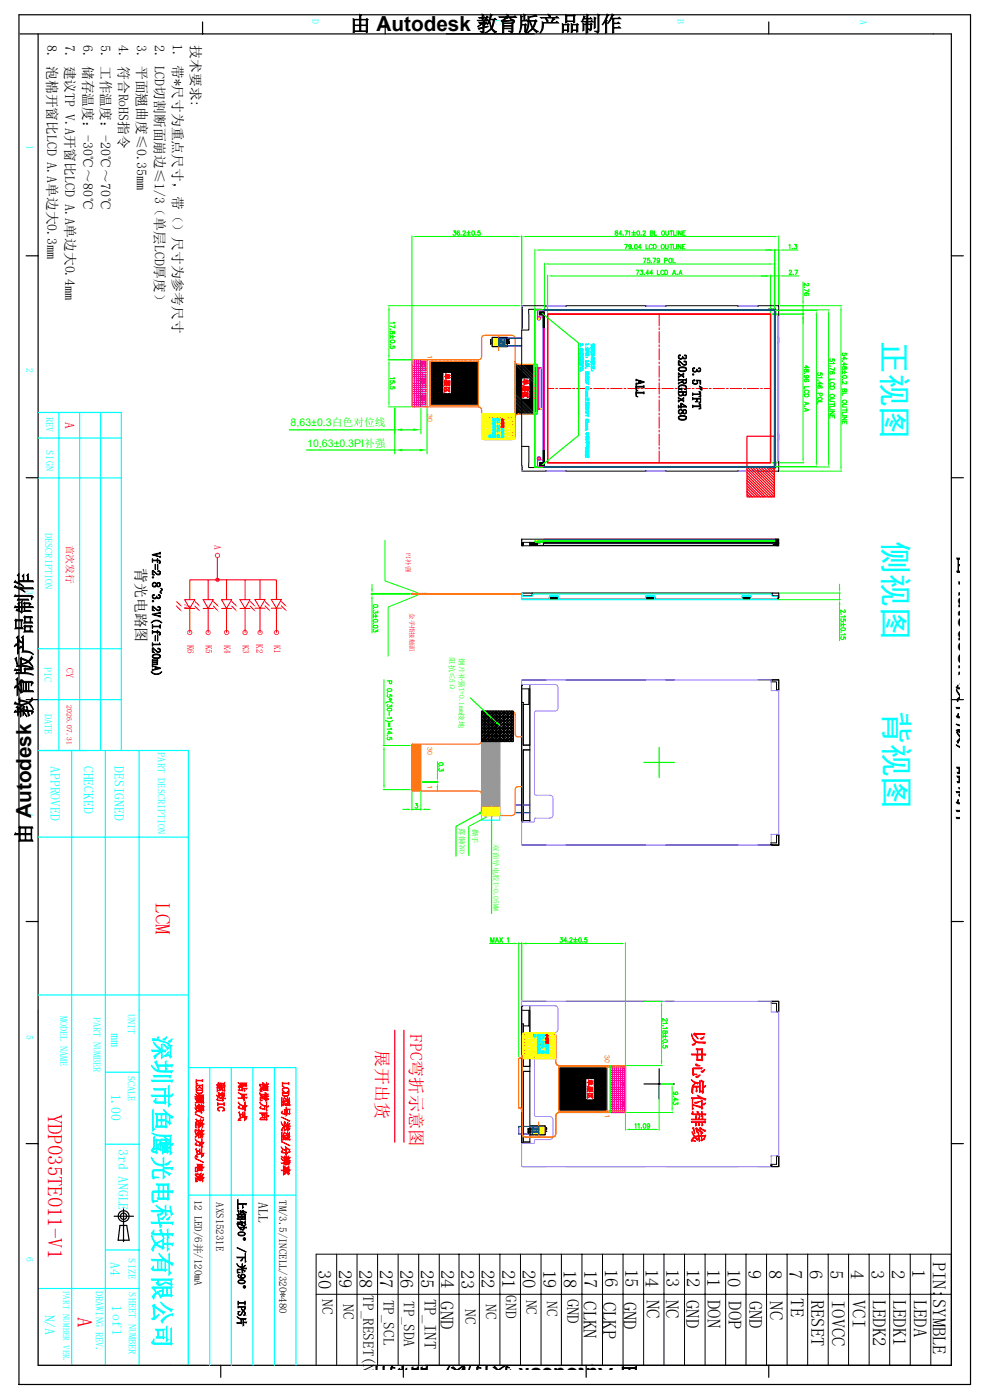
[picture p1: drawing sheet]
<svg xmlns="http://www.w3.org/2000/svg" width="210mm" height="297mm" viewBox="0 0 210 297" stroke-linecap="round" stroke-linejoin="round" font-family="sans-serif">
<defs><g id="words">
<g font-size="6.9" fill="#0ff">
<text x="187.4" y="72.3" transform="rotate(90 187.4 72.3)">正视图</text>
<text x="187.6" y="114.9" transform="rotate(90 187.6 114.9)">侧视图</text>
<text x="187.7" y="150.8" transform="rotate(90 187.7 150.8)">背视图</text>
</g>
<text font-size="5.1" fill="#0ff" x="32.6" y="219.8" transform="rotate(90 32.6 219.8)">深圳市鱼鹰光电科技有限公司</text>
<g font-size="4.4">
<text x="74.2" y="6.6">由 A</text>
<text x="83.1" y="6.6">utodesk 教育版产品制作</text>
<text x="203.3" y="117.7" transform="rotate(90 203.3 117.7)">由 Autodesk 教</text>
<text x="6.6" y="147.9" transform="rotate(-90 6.6 147.9)">育版产品制作</text>
<text x="203.3" y="149" transform="rotate(90 203.3 149)">育版产品制作</text>
<text x="6.6" y="179.2" transform="rotate(-90 6.6 179.2)">由 Autodesk 教</text>
<text x="124.2" y="290.2" transform="rotate(-180 124.2 290.2)">todesk 教育版产品制作</text>
<text x="135.7" y="290.2" transform="rotate(-180 135.7 290.2)">由 Au</text>
</g>
<g font-size="4.4" fill="#f00">
<text x="33" y="191.6" transform="rotate(90 33 191.6)">LCM</text>
<text x="10.1" y="236.3" transform="rotate(90 10.1 236.3)">YDP035TE011-V1</text>
<text x="16.4" y="279.4" transform="rotate(90 16.4 279.4)">A</text>
</g>
<g font-size="3.9">
<text x="67.5" y="269.5" transform="rotate(90 67.5 269.5)">30</text>
<text x="71.8" y="269.4" transform="rotate(90 71.8 269.4)">29</text>
<text x="76.2" y="269.4" transform="rotate(90 76.2 269.4)">28</text>
<text x="80.6" y="269.4" transform="rotate(90 80.6 269.4)">27</text>
<text x="84.9" y="269.4" transform="rotate(90 84.9 269.4)">26</text>
<text x="89.2" y="269.4" transform="rotate(90 89.2 269.4)">25</text>
<text x="93.6" y="269.4" transform="rotate(90 93.6 269.4)">24</text>
<text x="97.8" y="269.5" transform="rotate(90 97.8 269.5)">23</text>
<text x="102.2" y="269.4" transform="rotate(90 102.2 269.4)">22</text>
<text x="106.5" y="269.4" transform="rotate(90 106.5 269.4)">21</text>
<text x="110.8" y="269.4" transform="rotate(90 110.8 269.4)">20</text>
<text x="115.2" y="269.4" transform="rotate(90 115.2 269.4)">19</text>
<text x="119.5" y="269.4" transform="rotate(90 119.5 269.4)">18</text>
<text x="123.9" y="269.4" transform="rotate(90 123.9 269.4)">17</text>
<text x="128.3" y="269.2" transform="rotate(90 128.3 269.2)">16</text>
<text x="132.6" y="269.2" transform="rotate(90 132.6 269.2)">15</text>
<text x="136.9" y="269.2" transform="rotate(90 136.9 269.2)">14</text>
<text x="141.3" y="269.2" transform="rotate(90 141.3 269.2)">13</text>
<text x="145.7" y="269.2" transform="rotate(90 145.7 269.2)">12</text>
<text x="150" y="269.2" transform="rotate(90 150 269.2)">11</text>
<text x="154.3" y="269.2" transform="rotate(90 154.3 269.2)">10</text>
<text x="158.7" y="269.5" transform="rotate(90 158.7 269.5)">9</text>
<text x="163.1" y="269.5" transform="rotate(90 163.1 269.5)">8</text>
<text x="167.4" y="269.4" transform="rotate(90 167.4 269.4)">7</text>
<text x="171.7" y="269.4" transform="rotate(90 171.7 269.4)">6</text>
<text x="176.1" y="269.4" transform="rotate(90 176.1 269.4)">5</text>
<text x="180.5" y="269.5" transform="rotate(90 180.5 269.5)">4</text>
<text x="184.8" y="269.4" transform="rotate(90 184.8 269.4)">3</text>
<text x="189.1" y="269.4" transform="rotate(90 189.1 269.4)">2</text>
<text x="193.5" y="269.2" transform="rotate(90 193.5 269.2)">1</text>
<text x="197.9" y="267.6" transform="rotate(90 197.9 267.6)">PIN:</text>
<text x="137.1" y="275.7" transform="rotate(90 137.1 275.7)">NC</text>
<text x="141.3" y="275.8" transform="rotate(90 141.3 275.8)">NC</text>
<text x="145.6" y="275.8" transform="rotate(90 145.6 275.8)">GND</text>
<text x="150.1" y="275.8" transform="rotate(90 150.1 275.8)">DON</text>
<text x="158.9" y="275.9" transform="rotate(90 158.9 275.9)">GND</text>
<text x="167.7" y="275.5" transform="rotate(90 167.7 275.5)">TE</text>
<text x="172.1" y="275.7" transform="rotate(90 172.1 275.7)">RESET</text>
<text x="176.4" y="275.8" transform="rotate(90 176.4 275.8)">IOVCC</text>
<text x="180.8" y="275.8" transform="rotate(90 180.8 275.8)">VCI</text>
<text x="185.1" y="275.7" transform="rotate(90 185.1 275.7)">LEDK2</text>
<text x="189.5" y="275.7" transform="rotate(90 189.5 275.7)">LEDK1</text>
<text x="193.8" y="275.7" transform="rotate(90 193.8 275.7)">LEDA</text>
<text x="197.9" y="275.5" transform="rotate(90 197.9 275.5)">SYMBLE</text>
<text x="93.4" y="276.1" transform="rotate(90 93.4 276.1)">GND</text>
<text x="123.7" y="276.1" transform="rotate(90 123.7 276.1)">CLKN</text>
<text x="127.9" y="276.1" transform="rotate(90 127.9 276.1)">CLKP</text>
<text x="132.3" y="276.1" transform="rotate(90 132.3 276.1)">GND</text>
<text x="154.6" y="276.1" transform="rotate(90 154.6 276.1)">DOP</text>
<text x="163.3" y="276.1" transform="rotate(90 163.3 276.1)">NC</text>
</g>
<g font-size="3.6" fill="#f00">
<text x="87" y="219.5" transform="rotate(90 87 219.5)">FPC弯折示意图</text>
<text x="79.8" y="222.8" transform="rotate(90 79.8 222.8)">展开出货</text>
</g>
<g font-size="3.6">
<text x="90" y="275.5" transform="rotate(90 90 275.5)">TP_INT</text>
<text x="120.3" y="275.5" transform="rotate(90 120.3 275.5)">GND</text>
</g>
<g font-size="3.2">
<text x="68.3" y="275.6" transform="rotate(90 68.3 275.6)">NC</text>
<text x="77" y="274.8" transform="rotate(90 77 274.8)">TP_RESET(NC)</text>
<text x="81.3" y="275.7" transform="rotate(90 81.3 275.7)">TP_SCL</text>
<text x="107.3" y="274.8" transform="rotate(90 107.3 274.8)">GND</text>
<text x="111.6" y="275.7" transform="rotate(90 111.6 275.7)">NC</text>
<text x="72.8" y="276.7" transform="rotate(90 72.8 276.7)">NC</text>
<text x="85.7" y="276.1" transform="rotate(90 85.7 276.1)">TP_SDA</text>
<text x="98.6" y="277.8" transform="rotate(90 98.6 277.8)">NC</text>
<text x="103" y="276.7" transform="rotate(90 103 276.7)">NC</text>
<text x="116" y="276.1" transform="rotate(90 116 276.1)">NC</text>
</g>
<text font-size="3.1" x="28.8" y="120.6" transform="rotate(90 28.8 120.6)">背光电路图</text>
<g font-size="2.9">
<text x="10" y="9.6" transform="rotate(90 10 9.6)">8. 泡棉开窗比LCD A.A单边大0.3mm</text>
<text x="13.8" y="9.5" transform="rotate(90 13.8 9.5)">7. 建议TP V.A开窗比LCD A.A单边大0.4mm</text>
<text x="17.6" y="9.6" transform="rotate(90 17.6 9.6)">6. 储存温度：-30℃～80℃</text>
<text x="21.4" y="9.6" transform="rotate(90 21.4 9.6)">5. 工作温度：-20℃～70℃</text>
<text x="25.2" y="9.6" transform="rotate(90 25.2 9.6)">4. 符合RoHS指令</text>
<text x="29" y="9.6" transform="rotate(90 29 9.6)">3. 平面翘曲度≤0.35mm</text>
<text x="32.9" y="9.6" transform="rotate(90 32.9 9.6)">2. LCD切割断面崩边≤1/3（单层LCD厚度）</text>
<text x="36.7" y="9.4" transform="rotate(90 36.7 9.4)">1. 带*尺寸为重点尺寸，带（）尺寸为参考尺寸</text>
<text x="40.5" y="9.6" transform="rotate(90 40.5 9.6)">技术要求:</text>
<text x="54.9" y="255" transform="rotate(90 54.9 255)">ALL</text>
</g>
<g font-size="2.9" fill="#0ff">
<text x="10.7" y="162.6" transform="rotate(90 10.7 162.6)">APPROVED</text>
<text x="17.8" y="162.5" transform="rotate(90 17.8 162.5)">CHECKED</text>
<text x="24.3" y="162.6" transform="rotate(90 24.3 162.6)">DESIGNED</text>
<text x="23.6" y="219.2" transform="rotate(90 23.6 219.2)">mm</text>
<text x="23.6" y="232" transform="rotate(90 23.6 232)">1.00</text>
<text x="25.1" y="243.8" transform="rotate(90 25.1 243.8)">3rd ANGLE</text>
<text x="23.5" y="267.8" transform="rotate(90 23.5 267.8)">A4</text>
<text x="9.6" y="278.9" transform="rotate(90 9.6 278.9)">N/A</text>
<text x="23.8" y="276.8" transform="rotate(90 23.8 276.8)">1of1</text>
</g>
<text font-size="2.8" fill="#f00" x="13.8" y="89.5" transform="rotate(90 13.8 89.5)">A</text>
<g font-size="2.3">
<text x="41.3" y="254.5" transform="rotate(90 41.3 254.5)">12 LED/6并/120mA</text>
<text x="45.8" y="255.1" transform="rotate(90 45.8 255.1)">AXS15231E</text>
<text x="59.2" y="254.6" transform="rotate(90 59.2 254.6)">TM/3.5/INCELL/320*480</text>
</g>
<g font-size="2.2" fill="#0ff">
<text x="9.8" y="88.5" transform="rotate(90 9.8 88.5)">REV</text>
<text x="9.8" y="95.5" transform="rotate(90 9.8 95.5)">SIGN</text>
<text x="9.6" y="113.1" transform="rotate(90 9.6 113.1)">DESCRIPTION</text>
<text x="9.4" y="141.6" transform="rotate(90 9.4 141.6)">PIC</text>
<text x="9.5" y="151.5" transform="rotate(90 9.5 151.5)">DATE</text>
<text x="33.5" y="159.6" transform="rotate(90 33.5 159.6)">PART DESCRIPTION</text>
<text x="12.7" y="215.4" transform="rotate(90 12.7 215.4)">MODEL NAME</text>
<text x="19.8" y="215.6" transform="rotate(90 19.8 215.6)">PART NUMBER</text>
<text x="27.1" y="215.1" transform="rotate(90 27.1 215.1)">UNIT</text>
<text x="27.1" y="228.3" transform="rotate(90 27.1 228.3)">SCALE</text>
<text x="27.3" y="267" transform="rotate(90 27.3 267)">SIZE</text>
<text x="20.3" y="273.8" transform="rotate(90 20.3 273.8)">DRAWING REV.</text>
<text x="27.3" y="274.2" transform="rotate(90 27.3 274.2)">SHEET NUMBER</text>
</g>
<g font-size="2.2" fill="#0f0">
<text x="61.6" y="90.5">8,63±0.3白色对位线</text>
<text x="65.2" y="94.7">10,63±0.3PI补强</text>
</g>
<text font-size="2.2" x="50.5" y="254.4" transform="rotate(90 50.5 254.4)">上细砂0°/下光90° IPS片</text>
<g font-size="2.1" fill="#f00">
<text x="14.1" y="115.5" transform="rotate(90 14.1 115.5)">首次发行</text>
<text x="14.1" y="141.7" transform="rotate(90 14.1 141.7)">CY</text>
<text x="41.6" y="229" transform="rotate(90 41.6 229)">LED颗数/连接方式/电流</text>
<text x="46.1" y="229.5" transform="rotate(90 46.1 229.5)">驱动IC</text>
<text x="50.7" y="229.5" transform="rotate(90 50.7 229.5)">贴片方式</text>
<text x="55.3" y="229.6" transform="rotate(90 55.3 229.6)">视觉方向</text>
<text x="59.9" y="229.6" transform="rotate(90 59.9 229.6)">LCD型号/类型/分辨率</text>
</g>
<g font-size="2" fill="#0ff">
<text x="66.2" y="4.1" transform="rotate(90 66.2 4.1)">D</text>
<text x="104.9" y="4.2" transform="rotate(90 104.9 4.2)">C</text>
<text x="143.7" y="4.1" transform="rotate(90 143.7 4.1)">B</text>
<text x="182.5" y="4.1" transform="rotate(90 182.5 4.1)">A</text>
<text x="5.6" y="30.8" transform="rotate(90 5.6 30.8)">1</text>
<text x="5.6" y="78" transform="rotate(90 5.6 78)">2</text>
<text x="5.6" y="125.1" transform="rotate(90 5.6 125.1)">3</text>
<text x="202.8" y="125.1" transform="rotate(90 202.8 125.1)">3</text>
<text x="5.6" y="172.3" transform="rotate(90 5.6 172.3)">4</text>
<text x="202.8" y="172.3" transform="rotate(90 202.8 172.3)">4</text>
<text x="5.6" y="219.5" transform="rotate(90 5.6 219.5)">5</text>
<text x="5.6" y="266.7" transform="rotate(90 5.6 266.7)">6</text>
</g>
<g font-size="1.9" fill="#f00">
<text x="45.5" y="115.7" transform="rotate(90 45.5 115.7)">A</text>
<text x="39.1" y="128.1" transform="rotate(90 39.1 128.1)">A</text>
<text x="39.8" y="136.8" transform="rotate(90 39.8 136.8)">K6</text>
<text x="43.7" y="136.8" transform="rotate(90 43.7 136.8)">K5</text>
<text x="47.6" y="136.7" transform="rotate(90 47.6 136.7)">K4</text>
<text x="51.5" y="136.8" transform="rotate(90 51.5 136.8)">K3</text>
<text x="54.4" y="136.7" transform="rotate(90 54.4 136.7)">K2</text>
<text x="58.1" y="136.7" transform="rotate(90 58.1 136.7)">K1</text>
</g>
<text font-size="1.9" fill="#0ff" x="13.4" y="273.9" transform="rotate(90 13.4 273.9)">PART NUMBER VER.</text>
<text font-size="1.7" fill="#f00" x="14.2" y="149.6" transform="rotate(90 14.2 149.6)">2026.07.31</text>
<g font-size="1.6" fill="#0f0">
<text x="95.4" y="139.4" transform="rotate(90 95.4 139.4)">阻抗≤5Ω</text>
<text x="97.4" y="139.6" transform="rotate(90 97.4 139.6)">钢片补强T=0.1mm接地</text>
<text x="97.5" y="175.6" transform="rotate(90 97.5 175.6)">露铜GND</text>
<text x="100.2" y="175.8" transform="rotate(90 100.2 175.8)">撕手</text>
<text x="104.6" y="179.2" transform="rotate(90 104.6 179.2)">双面导电胶T=0.05MM</text>
</g>
<g font-size="1.5" fill="#ff7f00">
<text x="90.7" y="75.3" transform="rotate(90 90.7 75.3)">1</text>
<text x="90.7" y="87.9" transform="rotate(90 90.7 87.9)">30</text>
<text x="90.7" y="158.5" transform="rotate(90 90.7 158.5)">30</text>
<text x="90.7" y="166.6" transform="rotate(90 90.7 166.6)">1</text>
<text x="128.3" y="223.9" transform="rotate(90 128.3 223.9)">30</text>
<text x="128.3" y="236.3" transform="rotate(90 128.3 236.3)">1</text>
</g>
<g font-size="1.4" fill="#f00">
<text x="86.1" y="117.3" transform="rotate(90 86.1 117.3)">PI补强</text>
<text x="86.9" y="130.1" transform="rotate(90 86.9 130.1)">金手指接触面</text>
</g>
<g font-size=".9" fill="#0f0">
<text x="114.3" y="66.1" transform="rotate(90 114.3 66.1)">AG</text>
<text x="114.3" y="97.8" transform="rotate(90 114.3 97.8)">AG</text>
</g>
<g font-size=".4" fill="#0f0">
<text x="114" y="77.6" transform="rotate(90 114 77.6)">121</text>
<text x="114" y="87.1" transform="rotate(90 114 87.1)">1</text>
</g>
</g></defs>
<g fill="none" stroke="#000" stroke-width=".25">
<path d="M4 3.1h201.9v290.6h-201.9zM4.2 7.2h197.6v282.4h-193.7v-282.4M43 4.7v2.5M81.7 4.7v2.5M124.3 4.7v2.5M163.1 4.7v2.5M5.5 54.3h2.6M201.8 54.3h2.5M5.5 101.3h2.6M201.8 101.3h2.5M5.5 148.4h2.6M201.8 148.4h2.5"/>
<path d="M5.5 195.5h2.6M201.8 195.5h2.5M5.5 242.6h2.6M24.2 258h4.1M25.4 260h1.5l.5 3.1h-2.3zM26.2 256.5v6.9M201.8 242.6h2.5M46.8 289.6v2.6M85.6 289.6v2.6M124.3 289.6v2.6M163.1 289.6v2.6"/>
<circle cx="26.2" cy="258" r=".68"/>
<circle cx="26.2" cy="258" r="1.17"/>
</g>
<g fill="none" stroke="#0ff" stroke-width=".25">
<path d="M8.1 92.9h17.6M8.1 87.5h17.6v71.7M12.5 87.5v71.7M16.9 87.5v71.7M21.3 87.5v71.7M8.1 101.4h17.6M8.1 137.6h17.6M8.1 159.2h31.9v130.4M8.1 148.4h17.6M15.2 159.2v130.4M22.4 159.2v130.4M29.5 159.2v130.4"/>
<path d="M8.1 177.6h31.9M8.1 214.3v75.3h35.7M8.1 211.1h31.9M22.4 227.5h7.1M40 226.5h22.8v63.1M40 232.8h.1M44.5 226.5v63.1M49.1 226.5v63.1M53.6 226.5v63.1M58.2 226.5v63.1M22.4 242.7h7.1M40 253.5h22.8"/>
<path d="M8.1 273.3h21.4M22.4 265.2h7.1"/>
</g>
<path d="M38.1 129.4l.1-.2 .4 .6z" fill="#f00"/>
<path d="M37.4 128.6l.7 .7" fill="none" stroke="#f00" stroke-width=".21"/>
<path d="M38.1 128.4l.2-.1 .4 .5z" fill="#f00"/>
<path d="M37.5 127.6l.7 .7" fill="none" stroke="#f00" stroke-width=".21"/>
<path d="M42 129.4l.1-.2 .4 .6z" fill="#f00"/>
<path d="M41.3 128.6l.7 .7" fill="none" stroke="#f00" stroke-width=".21"/>
<path d="M42.2 128.3l.3 .5-.5-.4z" fill="#f00"/>
<path d="M41.4 127.6l.7 .7" fill="none" stroke="#f00" stroke-width=".21"/>
<g fill="#f00">
<path d="M40 133.7l.3-.1v.2z"/>
<path d="M40 133.7l.3 .1-.3 .1z"/>
<path d="M40 133.7v.2h-.2z"/>
<path d="M39.8 133.9h.2l-.1 .1z"/>
<path d="M39.8 133.9l.1 .1-.2 .2z"/>
<path d="M39.9 134v.2h-.2z"/>
<path d="M39.7 134.2h.2l-.1 .3z"/>
<path d="M39.9 134.2v.2l-.1 .1z"/>
<path d="M39.8 134.5l.1-.1 .1 .3z"/>
<path d="M39.9 134.4l.1 .1v.2z"/>
<path d="M40 134.5l.3 .2h-.3z"/>
<path d="M40 134.5h.3v.2z"/>
<path d="M40.3 134.5l.2 .2h-.2z"/>
<path d="M40.3 134.5h.1l.1 .2z"/>
<path d="M40.4 134.5h.3l-.2 .2z"/>
<path d="M40.6 134.4l.1 .1h-.3z"/>
<path d="M40.6 134.4l.2-.2-.1 .3z"/>
<path d="M40.6 134.2h.2l-.2 .2z"/>
<path d="M40.7 133.9l.1 .3h-.2z"/>
<path d="M40.6 134l.1-.1-.1 .3z"/>
<path d="M40.5 133.7l.2 .2-.1 .1z"/>
<path d="M40.5 133.7l.1 .3-.2-.1z"/>
<path d="M40.3 133.6l.2 .1-.1 .2z"/>
<path d="M40.3 133.6l.1 .3-.1-.1z"/>
</g>
<path d="M39.2 127.2h2.1l-1 1.9zM39.2 129.1h2.1M40.3 129.1v5.1M48 123h-7.7v4.2" fill="none" stroke="#f00" stroke-width=".21"/>
<path d="M45.9 128.4l.2-.1 .4 .5z" fill="#f00"/>
<path d="M43.1 129.1h2.2M44.2 129.1l1.1-1.9h-2.2l1.1 1.9v5.1M44.2 123v4.2M45.3 127.6l.7 .7" fill="none" stroke="#f00" stroke-width=".21"/>
<path d="M46 129.2l.4 .6-.5-.4z" fill="#f00"/>
<path d="M45.3 128.6l.6 .7" fill="none" stroke="#f00" stroke-width=".21"/>
<g fill="#f00">
<path d="M43.9 133.7l.3-.1v.2z"/>
<path d="M43.9 133.7l.3 .1-.2 .1z"/>
<path d="M43.9 133.7l.1 .2h-.3z"/>
<path d="M43.7 133.9h.3l-.1 .1z"/>
<path d="M43.7 133.9l.2 .1-.3 .2z"/>
<path d="M43.6 134.2l.3-.2-.1 .2z"/>
<path d="M43.6 134.2h.2l-.1 .3z"/>
<path d="M43.8 134.2l.1 .2-.2 .1z"/>
<path d="M43.7 134.5l.2-.1v.3z"/>
<path d="M43.9 134.4l.1 .1-.1 .2z"/>
<path d="M44 134.5l.2 .2h-.3z"/>
<path d="M44 134.5h.2v.2z"/>
<path d="M44.2 134.5l.2 .2h-.2z"/>
<path d="M44.2 134.5l.2 .2z"/>
<path d="M44.3 134.5h.3l-.2 .2z"/>
<path d="M44.3 134.5h.3z"/>
<path d="M44.5 134.4l.2-.2-.1 .3z"/>
<path d="M44.5 134.2h.2l-.2 .2z"/>
<path d="M44.6 133.9l.1 .3h-.2z"/>
<path d="M44.5 134l.1-.1-.1 .3z"/>
<path d="M44.4 133.7l.2 .2-.1 .1z"/>
<path d="M44.4 133.7l.1 .3-.2-.1z"/>
<path d="M44.2 133.6l.2 .1-.1 .2z"/>
<path d="M44.2 133.6l.1 .3-.1-.1z"/>
</g>
<path d="M48 123h4" fill="none" stroke="#f00" stroke-width=".21"/>
<g fill="#f00">
<path d="M47.8 133.7l.2-.1v.2z"/>
<path d="M47.8 133.7l.2 .1-.1 .1z"/>
<path d="M47.8 133.7l.1 .2h-.3z"/>
<path d="M47.6 133.9h.3l-.1 .1z"/>
<path d="M47.6 133.9l.2 .1-.3 .2z"/>
<path d="M47.5 134.2l.3-.2-.1 .2z"/>
<path d="M47.5 134.2h.2l-.1 .3z"/>
<path d="M47.7 134.2l.1 .2-.2 .1z"/>
<path d="M47.6 134.5l.2-.1v.3z"/>
<path d="M47.8 134.4l.1 .1-.1 .2z"/>
<path d="M47.9 134.5l.1 .2h-.2z"/>
<path d="M47.9 134.5h.1v.2z"/>
<path d="M48 134.5l.3 .2h-.3z"/>
<path d="M48 134.5h.3v.2z"/>
<path d="M48.3 134.5h.3l-.3 .2z"/>
<path d="M48.4 134.4l.2 .1h-.3z"/>
<path d="M48.4 134.4l.2-.2v.3z"/>
<path d="M48.4 134.2h.2l-.2 .2z"/>
<path d="M48.6 133.9v.3h-.2z"/>
<path d="M48.4 134l.2-.1-.2 .3z"/>
<path d="M48.3 133.7l.3 .2-.2 .1z"/>
<path d="M48.3 133.7l.1 .3-.1-.1z"/>
<path d="M48 133.6l.3 .1v.2z"/>
<path d="M48 133.6l.3 .3-.3-.1z"/>
<path d="M49.9 129.2l.4 .6-.5-.4z"/>
</g>
<path d="M47 127.2h2.1l-1.1 1.9zM47 129.1h2.1M48 123v4.2M48 129.1v5.1M49.1 128.6l.8 .7" fill="none" stroke="#f00" stroke-width=".21"/>
<path d="M49.8 128.4l.2-.1 .4 .5z" fill="#f00"/>
<path d="M49.2 127.6l.7 .7" fill="none" stroke="#f00" stroke-width=".21"/>
<path d="M53.9 128.3l.4 .5-.5-.4z" fill="#f00"/>
<path d="M53.1 127.6l.7 .7M55.2 123v4.2" fill="none" stroke="#f00" stroke-width=".21"/>
<path d="M56.9 129.3l.1-.1 .4 .5z" fill="#f00"/>
<path d="M54.1 129h2.1M54.1 127.2h2.1M56.2 128.5l.7 .7" fill="none" stroke="#f00" stroke-width=".21"/>
<path d="M57 128.3l.4 .5-.5-.4z" fill="#f00"/>
<path d="M54.1 127.2l1.1 1.8 1-1.8M55.2 123h-3.2v4.2M55.2 129v5.2M56.3 127.6l.6 .7" fill="none" stroke="#f00" stroke-width=".21"/>
<g fill="#f00">
<path d="M51.7 133.7l.3-.1v.2z"/>
<path d="M51.7 133.7l.3 .1-.2 .1z"/>
<path d="M51.7 133.7l.1 .2h-.3z"/>
<path d="M51.5 133.9h.3l-.2 .1z"/>
<path d="M51.5 133.9l.1 .1-.2 .2z"/>
<path d="M51.6 134v.2h-.2z"/>
<path d="M51.4 134.2h.2l-.1 .3z"/>
<path d="M51.6 134.2v.2l-.1 .1z"/>
<path d="M51.5 134.5l.1-.1 .1 .3z"/>
<path d="M51.6 134.4l.2 .1-.1 .2z"/>
<path d="M51.8 134.5l.2 .2h-.3z"/>
<path d="M51.8 134.5h.2v.2z"/>
<path d="M52 134.5l.2 .2h-.2z"/>
<path d="M52 134.5h.2v.2z"/>
<path d="M52.2 134.5h.3l-.3 .2z"/>
<path d="M52.3 134.4l.2 .1h-.3z"/>
<path d="M52.3 134.4l.2-.2v.3z"/>
<path d="M52.3 134.2h.2l-.2 .2z"/>
<path d="M52.5 133.9v.3h-.2z"/>
<path d="M52.3 134l.2-.1-.2 .3z"/>
<path d="M52.2 133.7l.3 .2-.2 .1z"/>
<path d="M52.2 133.7l.1 .3-.1-.1z"/>
<path d="M52 133.6l.2 .1v.2z"/>
<path d="M52 133.6l.2 .3-.2-.1z"/>
<path d="M46.1 123l.3 .4-.3 .1z"/>
<path d="M46.1 123l.4 .2-.1 .2z"/>
<path d="M46.1 123h.5l-.1 .2z"/>
<path d="M46.1 123l.4-.2 .1 .2z"/>
<path d="M46.4 122.6l.1 .2-.4 .2z"/>
<path d="M46.1 122.6h.3l-.3 .4z"/>
<path d="M45.9 122.6h.2v.4z"/>
<path d="M45.7 122.8l.2-.2 .2 .4z"/>
<path d="M45.7 122.8l.4 .2h-.5z"/>
<path d="M45.6 123h.5l-.4 .2z"/>
<path d="M45.7 123.2l.4-.2-.2 .4z"/>
<path d="M46.1 123v.5l-.2-.1z"/>
<path d="M55.2 134.6l.3 .1h-.3z"/>
<path d="M55.2 134.6l.3 .1z"/>
<path d="M55.4 134.5h.2l-.1 .2z"/>
<path d="M55.5 134.4l.1 .1h-.2z"/>
<path d="M55.5 134.4l.2-.2-.1 .3z"/>
<path d="M55.5 134.2h.2l-.2 .2z"/>
<path d="M55.6 133.9l.1 .3h-.2z"/>
<path d="M55.5 134l.1-.1-.1 .3z"/>
<path d="M55.5 133.7l.1 .2-.1 .1z"/>
<path d="M55.5 133.7v.3z"/>
<path d="M55.2 133.6l.3 .1-.1 .2z"/>
<path d="M55.2 133.6l.2 .3-.2-.1z"/>
<path d="M54.9 133.7l.3-.1v.2z"/>
<path d="M54.9 133.7l.3 .1z"/>
<path d="M54.7 133.9l.2-.2 .1 .2z"/>
<path d="M54.7 133.9h.3l-.1 .1z"/>
<path d="M54.7 133.9l.2 .1-.3 .2z"/>
<path d="M54.6 134.2l.3-.2z"/>
<path d="M54.6 134.2h.2l-.1 .3z"/>
<path d="M54.8 134.2l.1 .2-.2 .1z"/>
<path d="M54.7 134.5l.2-.1v.3z"/>
<path d="M54.9 134.4v.3z"/>
<path d="M55 134.5l.2 .2h-.3z"/>
<path d="M55 134.5l.2 .2z"/>
<path d="M58.6 134.5l.3 .2h-.3z"/>
<path d="M58.6 134.5h.2l.1 .2z"/>
<path d="M58.8 134.5h.3l-.2 .2z"/>
<path d="M59 134.4l.1 .1h-.3z"/>
<path d="M59 134.4l.2-.2-.1 .3z"/>
<path d="M59 134.2h.2l-.2 .2z"/>
<path d="M59.1 133.9l.1 .3h-.2z"/>
<path d="M59 134l.1-.1-.1 .3z"/>
<path d="M58.9 133.7l.2 .2-.1 .1z"/>
<path d="M58.9 133.7l.1 .3-.2-.1z"/>
<path d="M58.6 133.6l.3 .1-.1 .2z"/>
<path d="M58.6 133.6l.2 .3-.2-.1z"/>
<path d="M58.4 133.7l.2-.1v.2z"/>
<path d="M58.4 133.7l.2 .1-.1 .1z"/>
<path d="M58.4 133.7l.1 .2h-.3z"/>
<path d="M58.2 133.9h.3l-.2 .1z"/>
<path d="M58.2 133.9l.1 .1-.2 .2z"/>
<path d="M58.1 134.2l.2-.2v.2z"/>
<path d="M58.1 134.2h.2l-.1 .3z"/>
<path d="M58.3 134.2v.2l-.1 .1z"/>
<path d="M58.2 134.5l.1-.1 .1 .3z"/>
<path d="M58.3 134.4l.2 .1-.1 .2z"/>
<path d="M58.5 134.5l.1 .2h-.2z"/>
<path d="M58.5 134.5h.1v.2z"/>
<path d="M46.1 118.2l.3 .1-.3 .1z"/>
<path d="M46.1 118.2h.2l.1 .1z"/>
<path d="M46.3 118.2l.3-.1-.2 .2z"/>
<path d="M46.3 118.2l.1-.2 .2 .1z"/>
<path d="M46.4 118l.3-.2-.1 .3z"/>
<path d="M46.5 117.8h.2l-.3 .2z"/>
<path d="M46.6 117.6l.1 .2h-.2z"/>
<path d="M46.4 117.6h.2l-.1 .2z"/>
<path d="M46.4 117.3l.2 .3h-.2z"/>
<path d="M46.4 117.3v.3l-.1-.1z"/>
<path d="M46.1 117.3h.3l-.1 .2z"/>
<path d="M46.1 117.3l.2 .2h-.2z"/>
<path d="M45.8 117.3h.3v.2z"/>
<path d="M45.8 117.3l.3 .2h-.2z"/>
<path d="M45.6 117.6l.2-.3 .1 .2z"/>
<path d="M45.6 117.6l.3-.1-.1 .1z"/>
<path d="M45.6 117.6h.2l-.2 .2z"/>
<path d="M45.6 117.8l.2-.2v.2z"/>
<path d="M45.6 117.8h.2l-.2 .3z"/>
<path d="M45.8 117.8v.2l-.2 .1z"/>
<path d="M45.6 118.1l.2-.1v.3z"/>
<path d="M45.8 118l.1 .2-.1 .1z"/>
<path d="M45.9 118.2l.2 .2-.3-.1z"/>
<path d="M45.9 118.2l.2 .2z"/>
</g>
<path d="M50.9 129.1h2.1M52 129.1l1-1.9h-2.1l1.1 1.9v5.1" fill="none" stroke="#f00" stroke-width=".21"/>
<path d="M53.7 129.4l.1-.2 .4 .6z" fill="#f00"/>
<path d="M53 128.6l.8 .7M57.5 127.2l1.1 1.8 1.1-1.8" fill="none" stroke="#f00" stroke-width=".21"/>
<path d="M60.3 128.4l.2-.1 .4 .5z" fill="#f00"/>
<path d="M57.5 127.2h2.2M57.5 129h2.2M59.7 127.6l.7 .7" fill="none" stroke="#f00" stroke-width=".21"/>
<path d="M60.3 129.3l.2-.1 .4 .5z" fill="#f00"/>
<path d="M46.1 118.3v4.5M55.2 123h3.4v4.2M58.6 129v5.2M59.7 128.5l.7 .7" fill="none" stroke="#f00" stroke-width=".21"/>
<g fill="none" stroke="#000" stroke-width=".25">
<path d="M110.7 125.8h54.5v.6h-1.3l-.1-.6M112.9 125.8v.4l-.2 .2h-2M116.5 126.6v.4M116.7 126.6h1.6v.4h-1.6zM116.7 126.7h1.6M118.4 126.6v.4M136.9 126.6v.4M137.1 126.6h1.7v.4h-1.7zM137.1 126.7h1.7M138.9 126.6v.4M157.4 126.5h1.9M157.5 126.6h1.7v.4h-1.7z"/>
<path d="M157.5 126.7h1.7M165.1 127l-.1 .1h-54.3M165.1 126.6h.1l-.1 .4M165.1 126.4v.6"/>
</g>
<g fill="none" stroke="#0ff" stroke-width=".25">
<path d="M110.7 126.5h2l.2-.1 .2-.4h50.6l.1 .4 .2 .1h1.2M116.5 126.5l.2-.1v.1M116.7 126.4h1.6l.1 .1M118.3 126.4v.1M118.4 126.5h-1.9v.7M118.4 126.5v.7M136.9 126.5l.2-.1v.1M137.1 126.4h1.7l.1 .1M138.8 126.4v.1M138.9 126.5h-2v.7M138.9 126.5v.7M157.4 126.5l.1-.1v.1"/>
<path d="M157.4 126.5v.7M157.4 126.5h1.9M157.5 126.4h1.7l.1 .1M159.2 126.4v.1M159.3 126.5v.7M165.2 126.4l-.1 .8-54.4-.1"/>
</g>
<path d="M110.8 144.2h32.2M163.6 144.2h1.5M110.8 179.3h54.3" fill="none" stroke="#7fbfff" stroke-width=".25"/>
<path d="M164.9 127.2h13.4M165.4 125.8h12.9M178.1 123.9v.9M178.1 125.8v1.4M178.1 128.2v7.7" fill="none" stroke="#0f0" stroke-width=".21"/>
<g fill="#0f0">
<path d="M177.9 124.8h.4l-.2 1z"/>
<path d="M178.1 127.2l.2 1h-.4z"/>
</g>
<path d="M178.4 133.3a.49 .49 0 0 1 .6-.2 .49 .49 0 0 1 .3 .5 .48 .48 0 0 1-.6 .2 .48 .48 0 0 1-.3-.5zM178.4 132.1v.8M178.4 130.3h.1M178.4 134.1h.1M178.5 132.5h.8M178.5 131.3a.32 .32 0 0 0-.1 .4 .32 .32 0 0 0 .5 .1 .32 .32 0 0 0 0-.5l.4 .1v.4M178.5 135.1a.32 .32 0 0 0-.1 .4 .32 .32 0 0 0 .5 .1 .32 .32 0 0 0 0-.5l.4 .1v.4M178.9 132.1v.8M179.1 129.4l.2 .2-.1 .3h-.3l-.5-.5v.6M179.1 130.6l.2 .3h-.9M179.1 134.5l.2 .2h-.9" fill="none" stroke="#0f0" stroke-width=".25"/>
<path d="M105.7 72.4l.2 .5-.2 .5h1.8M105.7 72.1h1.4M105.7 72.7h1.4M105.7 73.4h5M106.2 72.2l.1 .1zM106.8 72.8l.1 .2zM107.1 72.4l-1.4 .1M107.1 73.1h-1.4M107.1 71.8v1.6M110.7 71.8h-5l.2 .5h-.2M109.3 170.8h1.4M109.3 172.4h1.4" fill="none" stroke="#00f" stroke-width=".25"/>
<g fill="#000">
<path d="M104.1 72.9l.4-.1-.4 .2z" fill-rule="evenodd"/>
<path d="M104.1 72.1l.5 .1h-.3v.1z" fill-rule="evenodd"/>
<path d="M104.1 72.6h.5v.2h-.5z" fill-rule="evenodd"/>
<path d="M104.3 72.7l.3 .3z" fill-rule="evenodd"/>
<path d="M104.1 72.3h.2v-.1v.1h.4l-.6 .2z" fill-rule="evenodd"/>
<path d="M107.4 72.7l.4-.1-.4 .3z" fill-rule="evenodd"/>
<path d="M107.4 71.9l.6 .2-.3-.1-.1 .2v-.2z" fill-rule="evenodd"/>
<path d="M107.4 72.2h.2l.1-.2v.2l.3-.1-.6 .2z" fill-rule="evenodd"/>
<path d="M107.4 72.5h.6v.1h-.6z" fill-rule="evenodd"/>
<path d="M107.7 72.6l.3 .1v.2z" fill-rule="evenodd"/>
</g>
<path d="M104.1 72.1l.5 .1h-.3v.1zM104.1 72.3h.2v-.1v.1h.4l-.6 .2zM104.1 72.9l.4-.1-.4 .2zM104.1 72.6h.5v.2h-.5zM104.3 72.7l.3 .3zM107.4 71.9l.6 .2-.3-.1-.1 .2v-.2zM107.4 72.2h.2l.1-.2v.2l.3-.1-.6 .2zM107.4 72.7l.4-.1-.4 .3zM107.4 72.5h.6v.1h-.6zM107.7 72.6l.3 .1v.2z" fill="none" stroke="#000" stroke-width=".21"/>
<path d="M110.7 125.8v1.4M110.7 125.8v.7" fill="none" stroke="#0ff" stroke-width=".25"/>
<g fill="none" stroke="#000" stroke-width=".25">
<path d="M104.4 71.6h3.2v1.9h-3.2zM109.3 77.1l3.9 4M109.3 76.8h.1M109.3 77.4l2.8 2.8M109.3 77.6l2.5 2.6M109.3 77.9l2.2 2.3M109.3 78.2l2 2M109.3 78.5l1.7 1.7M109.3 78.8l1.4 1.4M109.3 79.1l1.3 1.3M109.3 79.4l1.3 1.3M109.3 79.7l1.3 1.3"/>
<path d="M109.3 80l1.3 1.3M109.7 77.3l3.5 3.5M110.1 77.3l3.1 3.2M110.3 77.3l2.9 2.9M110.6 77.3l2.6 2.6M110.9 77.3l2.3 2.3M111.2 77.3l2 2M111.5 77.3l1.7 1.7M111.8 77.3l1.4 1.4M112.1 77.3l1.1 1.2M112.4 77.3l.8 .9M112.6 77.3l.6 .6"/>
<path d="M112.9 77.3l.3 .3M113.2 77.3h.1M109.3 83.4l3.9 4M109.3 83.7l3.9 4M109.3 84l3.8 3.8M109.3 84.3l3.5 3.5M109.3 84.6l3.2 3.2M109.3 84.9l2.9 2.9M109.3 85.2l2.6 2.6M109.3 85.5l2.3 2.3M109.3 85.7l2 2.1M109.3 86l1.7 1.8"/>
<path d="M109.3 86.3l1.4 1.5M109.3 80.3l1.3 1.3M109.3 80.6l1.3 1.3M109.3 80.8l1.3 1.4M109.3 81.1l1.3 1.4M109.3 81.4l1.3 1.4M109.3 81.7l1.3 1.3M109.3 82l1.3 1.3M109.3 82.3l1.3 1.3M109.3 82.5l1.3 1.4M109.3 82.8l1.3 1.4M109.3 83.1l1.3 1.4"/>
<path d="M109.3 86.6l1.1 1.2M109.3 86.9l.9 .9M109.3 87.2l.6 .6M109.3 87.5l.3 .4M109.3 87.8l.2 .2M109.3 88.1h.1M109.3 88.3h.1M110.8 84.7l2.4 2.4M111.1 84.7l2.1 2.2M111.3 84.7l1.9 1.9M111.6 84.7l1.6 1.6M111.9 84.7l1.3 1.3"/>
<path d="M112.2 84.7l1 1M112.4 80.5l.8 .9M112.4 80.7l.8 1M112.4 81l.8 1M112.4 81.3l.8 .9M112.4 81.6l.8 .9M112.4 81.9l.8 .9M112.4 82.2l.8 .9M112.4 82.5l.8 .9M112.4 82.8l.8 .9M112.4 83.1l.8 .8M112.4 83.4l.8 .8"/>
<path d="M112.4 83.7l.8 .8M112.4 83.9l.8 .9M112.4 84.2l.8 .9M112.4 84.5l.8 .9"/>
</g>
<path d="M104.8 72.7h2.6v.4h-2.6zM104.8 72.1h2.6v.3h-2.6zM105.7 71.1v.7M105.7 73.1v1.2M113.9 77.3l-4.3-.1-.3-.5v-4.9l-.4-.6-.3-.1-6.2 .1-.2 .6v3.9l-.4 .5-14.3 .1-.1 .2v9.8l14.4 .1 .4 .6v5.6l.2 .6h6.5l.4-.6v-4.5l.6-.3h4M87.4 126.1h23.3M87.4 125.9h3.2M87.4 126h23.3" fill="none" stroke="#ff7f00" stroke-width=".25"/>
<g fill="none" stroke="#ff0" stroke-width=".25">
<path d="M104.4 72.7l1.1-1.1 1.9 1.9M104.4 71.9l.2-.3 1.9 1.9 1.1-1.1M104.4 71.7l1.8 1.8M104.4 72l1.6 1.5M104.4 72.3l1.3 1.2M104.4 72.5l1 1M104.4 73.1l.4 .4M104.4 73.4l.1 .1M104.9 71.6l1.9 1.9M104.9 71.6l-.5 .5M105.2 71.6l1.9 1.9M105.2 71.6l-.8 .8"/>
<path d="M105.7 71.6l1.9 1.8M105.8 71.6l-1.4 1.4M106 71.6l1.6 1.6M106.1 71.6l-1.7 1.7M106.3 71.6l1.3 1.3M106.4 71.6l-2 1.9M106.6 71.6l1 1M106.7 71.6l-2 1.9M106.9 71.6l.7 .7M107 71.6l-1.9 1.9-.7-.7M107.2 71.6l.4 .4M107.2 71.6l-1.9 1.9"/>
<path d="M107.5 71.6l.1 .1M107.5 71.6l-1.9 1.9M107.6 71.8l-1.7 1.7M107.6 72.1l-1.4 1.4M107.6 72.7l-.8 .8M107.6 73l-.5 .5M107.6 73.3l-.2 .2"/>
</g>
<g fill="none" stroke="#f0f" stroke-width=".25">
<path d="M87.8 76.3h-.3v.4M87.8 76.8h-.3v.3M87.8 77.2h-.3v.4M87.8 77.7h-.3v.3M87.8 78.1h-.3v.3M87.8 78.6h-.3v.3M87.8 79h-.3v.4M87.8 79.5h-.3v.3M87.8 79.9h-.3v.4M88.3 76.3h-.4v.4M88.3 76.8h-.4v.3M88.3 77.2h-.4v.4"/>
<path d="M88.3 77.7h-.4v.3M88.3 78.1h-.4v.3M88.3 78.6h-.4v.3M88.3 79h-.4v.4M88.3 79.5h-.4v.3M88.3 79.9h-.4v.4M88.7 76.3h-.3v.4M88.7 76.8h-.3v.3M88.7 77.2h-.3v.4M88.7 77.7h-.3v.3M88.7 78.1h-.3v.3M88.7 78.6h-.3v.3"/>
<path d="M88.7 79h-.3v.4M88.7 79.5h-.3v.3M88.7 79.9h-.3v.4M89.2 76.3h-.4v.4M89.2 76.8h-.4v.3M89.2 77.2h-.4v.4M89.2 77.7h-.4v.3M89.2 78.1h-.4v.3M89.2 78.6h-.4v.3M89.2 79h-.4v.4M89.2 79.5h-.4v.3M89.2 79.9h-.4v.4"/>
<path d="M89.6 76.3h-.3v.4M89.6 76.8h-.3v.3M89.6 77.2h-.3v.4M89.6 77.7h-.3v.3M89.6 78.1h-.3v.3M89.6 78.6h-.3v.3M89.6 79h-.3v.4M89.6 79.5h-.3v.3M89.6 79.9h-.3v.4M90 76.3h-.3v.4M90 76.8h-.3v.3M90 77.2h-.3v.4"/>
<path d="M90 77.7h-.3v.3M90 78.1h-.3v.3M90 78.6h-.3v.3M90 79h-.3v.4M90 79.5h-.3v.3M90 79.9h-.3v.4M90.5 76.3h-.3v.4M90.5 76.8h-.3v.3M90.5 77.2h-.3v.4M90.5 77.7h-.3v.3M90.5 78.1h-.3v.3M90.5 78.6h-.3v.3"/>
<path d="M90.5 79h-.3v.4M90.5 79.5h-.3v.3M90.5 79.9h-.3v.4M87.8 80.4h-.3v.3M87.8 80.8h-.3v.4M87.8 81.3h-.3v.3M87.8 81.7h-.3v.3M87.8 82.2h-.3v.3M87.8 82.6h-.3v.4M87.8 83.1h-.3v.3M87.8 83.5h-.3v.4M87.8 84h-.3v.3"/>
<path d="M87.8 84.4h-.3v.4M87.8 84.9h-.3v.3M87.8 85.3h-.3v.3M87.8 85.8h-.3v.3M87.8 86.2l-.3 .1M88.3 80.4h-.4v.3M88.3 80.8h-.4v.4M88.3 81.3h-.4v.3M88.3 81.7h-.4v.3M88.3 82.2h-.4v.3M88.3 82.6h-.4v.4M88.3 83.1h-.4v.3"/>
<path d="M88.3 83.5h-.4v.4M88.3 84h-.4v.3M88.3 84.4h-.4v.4M88.3 84.9h-.4v.3M88.3 85.3h-.4v.3M88.3 85.8h-.4v.3M88.3 86.2l-.4 .1M88.7 80.4h-.3v.3M88.7 80.8h-.3v.4M88.7 81.3h-.3v.3M88.7 81.7h-.3v.3M88.7 82.2h-.3v.3"/>
<path d="M88.7 82.6h-.3v.4M88.7 83.1h-.3v.3M88.7 83.5h-.3v.4M88.7 84h-.3v.3M88.7 84.4h-.3v.4M88.7 84.9h-.3v.3M88.7 85.3h-.3v.3M88.7 85.8h-.3v.3M88.7 86.2l-.3 .1M89.2 80.4h-.4v.3M89.2 80.8h-.4v.4M89.2 81.3h-.4v.3"/>
<path d="M89.2 81.7h-.4v.3M89.2 82.2h-.4v.3M89.2 82.6h-.4v.4M89.2 83.1h-.4v.3M89.2 83.5h-.4v.4M89.2 84h-.4v.3M89.2 84.4h-.4v.4M89.2 84.9h-.4v.3M89.2 85.3h-.4v.3M89.2 85.8h-.4v.3M89.2 86.2l-.4 .1M89.6 80.4h-.3v.3"/>
<path d="M89.6 80.8h-.3v.4M89.6 81.3h-.3v.3M89.6 81.7h-.3v.3M89.6 82.2h-.3v.3M89.6 82.6h-.3v.4M89.6 83.1h-.3v.3M89.6 83.5h-.3v.4M89.6 84h-.3v.3M89.6 84.4h-.3v.4M89.6 84.9h-.3v.3M89.6 85.3h-.3v.3M89.6 85.8h-.3v.3"/>
<path d="M89.6 86.2l-.3 .1M90 80.4h-.3v.3M90 80.8h-.3v.4M90 81.3h-.3v.3M90 81.7h-.3v.3M90 82.2h-.3v.3M90 82.6h-.3v.4M90 83.1h-.3v.3M90 83.5h-.3v.4M90 84h-.3v.3M90 84.4h-.3v.4M90 84.9h-.3v.3"/>
<path d="M90 85.3h-.3v.3M90 85.8h-.3v.3M90 86.2l-.3 .1M90.5 80.4h-.3v.3M90.5 80.8h-.3v.4M90.5 81.3h-.3v.3M90.5 81.7h-.3v.3M90.5 82.2h-.3v.3M90.5 82.6h-.3v.4M90.5 83.1h-.3v.3M90.5 83.5h-.3v.4M90.5 84h-.3v.3"/>
<path d="M90.5 84.4h-.3v.4M90.5 84.9h-.3v.3M90.5 85.3h-.3v.3M90.5 85.8h-.3v.3M90.5 86.2l-.3 .1"/>
</g>
<path d="M163.7 66.6h6.8M170.3 67.6v29.6M163.7 98.2h6.8" fill="none" stroke="#0f0" stroke-width=".21"/>
<g fill="#0f0">
<path d="M170.2 97.2h.3l-.2 1z"/>
<path d="M170.3 66.6l.2 1h-.3z"/>
</g>
<g fill="none" stroke="#0f0" stroke-width=".25">
<path d="M170.6 78h1l-.7-.4v.5M170.6 78.4a.38 .38 0 0 1 .5 0 .38 .38 0 0 1 .1 .5h.2l.2-.2-.1-.3h-.3a.38 .38 0 0 1-.1 .5 .38 .38 0 0 1-.5 0zM170.7 79.2l-.1 .1M170.7 79.7h-.1a.48 .48 0 0 0 .4 .5 .48 .48 0 0 0 .6-.3 .3 .3 0 0 0-.3-.3 .3 .3 0 0 0-.3 .3l.2 .2M170.6 83.6h1a.5 .5 0 0 1-.5 .6 .5 .5 0 0 1-.5-.6zM170.6 85.3l1 .3-1 .3M170.6 86.6l1 .4-1 .2M170.7 86.2l-.1 .1M170.8 83.4a.33 .33 0 0 1-.2-.4 .33 .33 0 0 1 .4-.2 .38 .38 0 0 1 .5 0 .38 .38 0 0 1-.1 .6h-.1M170.9 80.4a.28 .28 0 0 1 .2 .4 .28 .28 0 0 1-.4 .1 .28 .28 0 0 1 0-.4l.8 .1-.1 .3M170.9 85.4v.4M170.9 86.7v.5"/>
<path d="M171.6 82h-1v.5"/>
</g>
<path d="M164.7 65.7h11.2M175.8 66.7v31.4M164.7 99.1h11.2" fill="none" stroke="#0f0" stroke-width=".21"/>
<g fill="#0f0">
<path d="M175.8 65.7l.1 1h-.3z"/>
<path d="M175.6 98.1h.3l-.1 1z"/>
</g>
<g fill="none" stroke="#0f0" stroke-width=".25">
<path d="M176.1 77.6v.1M176.2 76.1l-.1 .1a.31 .31 0 0 0 0 .4 .31 .31 0 0 0 .5 0 .31 .31 0 0 0 0-.4h.4v.4M176.4 78.8a.28 .28 0 0 1 .2 .3 .28 .28 0 0 1-.3 .3l-.3-.3a.52 .52 0 0 1 .5-.3 .52 .52 0 0 1 .5 .4l-.1 .1M176.8 76.9l.2 .2h-1M177 78v.6l-1-.5M176 82h1a.5 .5 0 0 1-.5 .6 .5 .5 0 0 1-.5-.6zM176 87.2h1l-1 .6h1M176 88.7v-.5h1v.5M176 85.8h1M176 87h1M176.2 81.7a.31 .31 0 0 1-.2-.3 .31 .31 0 0 1 .4-.2 .38 .38 0 0 1 .5 0 .38 .38 0 0 1 0 .5h-.2M176.5 88.2v.3"/>
<path d="M177 80.4h-1v.5M177 84.6h-.9l-.1 .2 .1 .3 .9 .1M177 86.2h-1v.5M177 85.5v.6"/>
<circle cx="176.6" cy="84" r=".44"/>
</g>
<path d="M165.5 64.9h13.1M178.4 65.8v33.2M165.5 99.9h13.1" fill="none" stroke="#0f0" stroke-width=".21"/>
<g fill="#0f0">
<path d="M178.2 99h.4l-.2 .9z"/>
<path d="M178.4 64.9l.2 .9h-.4z"/>
</g>
<g fill="none" stroke="#0f0" stroke-width=".25">
<path d="M178.6 76.1h1l-.6-.4v.6M178.6 77.3h1l-.6-.3v.6M178.7 77.9a.38 .38 0 0 1 .4-.1 .38 .38 0 0 1 .2 .5h.2l.1-.2v-.2h-.3a.38 .38 0 0 1-.2 .4 .38 .38 0 0 1-.4 0zM178.7 79.8a.48 .48 0 0 1 .6-.2 .48 .48 0 0 1 .3 .5 .49 .49 0 0 1-.6 .2 .49 .49 0 0 1-.3-.5zM178.7 78.6v.7M178.7 76.6h.1M178.8 79h.8M178.9 74.9l-.2 .1a.31 .31 0 0 0 .3 .4 .31 .31 0 0 0 .2-.5l.4 .1v.4M179.2 78.6v.7M178.6 88.5h1l-1 .6h1M178.6 90v-.6h1v.6M178.6 87h1"/>
<path d="M178.6 88.2h1M178.7 85a.45 .45 0 0 1 .6-.2 .45 .45 0 0 1 .2 .7 .48 .48 0 0 1-.6 0 .48 .48 0 0 1-.2-.5zM178.7 80.6h.1M179.2 82.5v.5l.3 .1 .1-.6h-1l.1 .6h.3l.2-.2M179.2 89.4v.3M179.4 80.9l.2 .2-.1 .3-.9-.5v.6M179.6 83.4h-1v.5M179.6 85.8l-.8 .1-.2 .2 .2 .3h.8M179.6 87.5h-1v.5M179.6 86.7v.6"/>
</g>
<path d="M116.2 58.4v7.9M117.1 58.5h45.4M163.4 58.4v7.9" fill="none" stroke="#0f0" stroke-width=".21"/>
<g fill="#0f0">
<path d="M162.5 58.4l.9 .1-.9 .2z"/>
<path d="M116.2 58.5l.9-.1v.3z"/>
</g>
<g fill="none" stroke="#0f0" stroke-width=".25">
<path d="M135 57.3h.5l-.4 1M135.8 57.3h.5l-.2 .4a.31 .31 0 0 1 .2 .4 .31 .31 0 0 1-.5 0M136.7 58.2h.1M137.6 58h-.6l.4-.7v1M138.5 58h-.7l.5-.7v1M139.4 57.3v1h.6M140.8 57.5a.33 .33 0 0 0-.4-.2 .33 .33 0 0 0-.2 .4v.2a.33 .33 0 0 0 .2 .4 .33 .33 0 0 0 .4-.3M141 57.3a.5 .5 0 0 1 .6 .3 .5 .5 0 0 1-.2 .6l-.4 .1zM142.7 58.3l.3-1 .3 1M142.8 58h.4M143.6 58.2h.1M144 58.3l.4-1 .3 1"/>
<path d="M144.1 58h.4"/>
</g>
<path d="M113.5 52.9v12.5M114.4 53h49M164.3 52.9v12.5" fill="none" stroke="#0f0" stroke-width=".21"/>
<g fill="#0f0">
<path d="M163.4 52.9l.9 .1-.9 .2z"/>
<path d="M113.5 53l.9-.1v.3z"/>
</g>
<g fill="none" stroke="#0f0" stroke-width=".25">
<path d="M132.5 51.9h.6l-.4 .9M133.9 52.2a.28 .28 0 0 1-.4 .2 .28 .28 0 0 1-.1-.4 .28 .28 0 0 1 .5 0l-.1 .7h-.4M134.2 52.7h.1M134.7 51.9a.43 .43 0 0 1 .5 .4 .43 .43 0 0 1-.5 .4l-.1-.3zM136 52.5h-.6l.4-.6v.9M137 51.9v.9h.5M138.3 52.1a.33 .33 0 0 0-.3-.2 .33 .33 0 0 0-.3 .3v.3a.33 .33 0 0 0 .3 .3 .33 .33 0 0 0 .3-.2M138.6 51.9a.5 .5 0 0 1 .6 .2 .5 .5 0 0 1-.2 .6l-.4 .1zM141.2 51.9v.8l.2 .1 .3-.1v-.8M142.1 51.9h.6M142.4 51.9v.9M142.8 51.9v.9h.5"/>
<path d="M143.5 51.9v.9M144.4 51.9v.9l-.6-.9v.9M144.8 52.3h.3M145.3 51.9h-.5v.9h.5"/>
<circle cx="140.6" cy="52.3" r=".42"/>
</g>
<path d="M110.7 50v14.6M111.6 50.2h52.6M165.2 50v14.6" fill="none" stroke="#0f0" stroke-width=".21"/>
<g fill="#0f0">
<path d="M110.7 50.2l.9-.2v.3z"/>
<path d="M164.2 50l1 .2-1 .1z"/>
</g>
<g fill="none" stroke="#0f0" stroke-width=".25">
<path d="M130.6 49v.3a.39 .39 0 0 1 .4 .1 .39 .39 0 0 1 0 .5h-.3a.31 .31 0 0 1-.2-.4 .31 .31 0 0 1 .4-.2l.1-.3zM131.9 49.6h-.6l.4-.6v.9M132.2 49.8v.1M132.5 49h.6l-.4 .9M133.3 49.1l.3-.1v.9M134 49.4h.8M134 49.9h.8M134.4 49v.8M135.2 49a.43 .43 0 0 1 .5 .4 .43 .43 0 0 1-.5 .5l-.1-.4zM136 49.8v.1M136.4 49.2l.2-.2 .3 .1v.2l-.5 .6h.5M138 49.4h.5v-.3l-.5-.1v.9l.5-.1 .1-.2-.3-.2"/>
<path d="M138.8 49v.9h.5M140.4 49.1l.1-.1a.45 .45 0 0 1 .5 .4 .45 .45 0 0 1-.5 .5l-.2-.3zM141.2 49v.7l.3 .2 .3-.1v-.8M142.2 49h.5M142.4 49v.9M142.9 49v.9h.5M143.6 49v.9M144.5 49v.9l-.6-.9v.9M144.8 49.4h.4M145.4 49h-.6v.9h.6"/>
</g>
<path d="M170.3 59.8v4.1M163.7 66.6h6.8M165.5 64.9h5M170.3 64.9v1.7M170.3 67.6v1" fill="none" stroke="#0f0" stroke-width=".21"/>
<g fill="#0f0">
<path d="M170.3 66.6l.2 1h-.3z"/>
<path d="M170.2 63.9h.3l-.2 1z"/>
</g>
<path d="M170.7 61h-.1M170.9 62.1a.28 .28 0 0 1 .2 .4 .28 .28 0 0 1-.4 .1 .28 .28 0 0 1 0-.4l.8 .1-.1 .4M171.3 60.1l.3 .2-.1 .3h-.3l-.6-.5v.6M171.6 61.3v.6l-1-.4" fill="none" stroke="#0f0" stroke-width=".25"/>
<path d="M161.5 58.5h1M163.4 58.4v7.9M163.4 58.5h1.8M165.2 58.4v6.2M166.2 58.5h3.3" fill="none" stroke="#0f0" stroke-width=".21"/>
<g fill="#0f0">
<path d="M162.5 58.4l.9 .1-.9 .2z"/>
<path d="M165.2 58.5l1-.1v.3z"/>
</g>
<path d="M167.4 57.5l.2-.2 .3 .2-.5 .8h.5M168.2 58.2h.1M168.6 57.3h.6l-.4 1" fill="none" stroke="#0f0" stroke-width=".25"/>
<path d="M162.4 53h1M164.3 52.9v12.5M164.3 53h.9M165.2 52.9v11.7M166.2 53h3.1" fill="none" stroke="#0f0" stroke-width=".21"/>
<g fill="#0f0">
<path d="M163.4 52.9l.9 .1-.9 .2z"/>
<path d="M165.2 53l1-.1v.3z"/>
</g>
<path d="M167.4 52l.2-.1v.9M168.1 52.7h.1M168.5 51.9h.5l-.3 .3a.31 .31 0 0 1 .3 .5 .31 .31 0 0 1-.6-.1" fill="none" stroke="#0f0" stroke-width=".25"/>
<path d="M87.4 50v27.2M88.3 50.2h21.4M110.7 50v14.6" fill="none" stroke="#0f0" stroke-width=".21"/>
<g fill="#0f0">
<path d="M109.7 50l1 .2-1 .1z"/>
<path d="M87.4 50.2l.9-.2v.3z"/>
</g>
<path d="M96.2 49h.4l-.2 .3a.31 .31 0 0 1 .2 .5 .31 .31 0 0 1-.5-.1M97.5 49.1l-.2-.1a.45 .45 0 0 0-.4 .5 .45 .45 0 0 0 .5 .4l.1-.2-.1-.3h-.3l-.2 .2M97.8 49.8v.1M98.2 49.2l.2-.2 .3 .1-.5 .8h.6M99 49.4h.7M99 49.9h.7M99.4 49v.8M100.2 49a.43 .43 0 0 1 .5 .4 .43 .43 0 0 1-.5 .5l-.1-.4zM101 49.8v.1M101.8 49h-.4v.4a.3 .3 0 0 1 .4 0 .3 .3 0 0 1 0 .4 .3 .3 0 0 1-.5-.1" fill="none" stroke="#0f0" stroke-width=".25"/>
<path d="M82.3 64.9h28M82.3 76.3h4.9M82.5 65.8v9.6" fill="none" stroke="#0f0" stroke-width=".21"/>
<g fill="#0f0">
<path d="M82.5 64.9l.2 .9h-.4z"/>
<path d="M82.3 75.4h.4l-.2 .9z"/>
</g>
<path d="M82.8 72.3a.48 .48 0 0 1 .6-.2 .48 .48 0 0 1 .3 .5 .49 .49 0 0 1-.6 .2 .49 .49 0 0 1-.3-.5zM82.8 71.1v.7M82.8 70.3h.4l.2 .4h.3v-.4h-.3a.38 .38 0 0 1-.1 .4 .38 .38 0 0 1-.5 0zM82.8 69.8v.1M82.8 73v.1M82.9 71.4h.8M83 73.4a.31 .31 0 0 0-.2 .4 .31 .31 0 0 0 .5 .1 .31 .31 0 0 0 0-.5h.4v.5M83.3 71.1v.7M83.6 68.3l.1 .2h-.9M83.7 69v.6l-.9-.4" fill="none" stroke="#0f0" stroke-width=".25"/>
<path d="M82.3 76.3h4.9M82.5 77.3v8M82.3 86.3h4.9" fill="none" stroke="#0f0" stroke-width=".21"/>
<g fill="#0f0">
<path d="M82.5 76.3l.2 1h-.4z"/>
<path d="M82.3 85.3h.4l-.2 1z"/>
</g>
<path d="M82.8 81.6v.1M83 80.7a.31 .31 0 0 0-.2 .5 .31 .31 0 0 0 .5 0 .31 .31 0 0 0 0-.4h.4v.4M83 82a.3 .3 0 0 0-.1 .4 .3 .3 0 0 0 .4 .1 .3 .3 0 0 0 0-.5l.4 .1v.4M83.6 80.1l.1 .2h-.9" fill="none" stroke="#0f0" stroke-width=".25"/>
<path d="M78.7 125.9h8.3M78.7 126.1h8.3M78.9 124v.9M78.9 125.9v.2M78.9 127v7.3" fill="none" stroke="#0f0" stroke-width=".21"/>
<g fill="#0f0">
<path d="M78.7 124.9h.4l-.2 1z"/>
<path d="M78.9 126.1l.2 .9h-.4z"/>
</g>
<g fill="none" stroke="#0f0" stroke-width=".25">
<path d="M113.5 65.7h50.8v33.4h-50.8zM113.9 77.3v10.5M113.5 114.7h50.8v.3h-50.8zM79.2 132.3h.1M79.2 128.4l.5-.1 .4 .2a.52 .52 0 0 1-.4 .4 .52 .52 0 0 1-.5-.4zM79.2 131.5l.5-.1 .4 .3a.52 .52 0 0 1-.4 .3 .52 .52 0 0 1-.5-.3zM79.2 132.8l.8-.1 .1 .2a.52 .52 0 0 1-.4 .3 .52 .52 0 0 1-.5-.3zM79.2 130.3v.8M79.2 129.1v.1M79.3 130.7h.8M79.3 129.5a.31 .31 0 0 0 0 .5 .31 .31 0 0 0 .5-.2l.3 .2v-.4M79.3 133.5a.31 .31 0 0 0 0 .5 .31 .31 0 0 0 .5-.2l.3 .2v-.4"/>
<path d="M79.7 130.3v.8"/>
</g>
<g fill="none" stroke="#000" stroke-width=".21">
<path d="M107.4 71.9l.6 .2-.3-.1-.1 .2v-.2zM107.4 72.2h.2l.1-.2v.2l.3-.1-.6 .2zM107.4 72.7l.4-.1-.4 .3zM107.4 72.5h.6v.1h-.6zM107.7 72.6l.3 .1v.2zM110.7 64.9h5.1v.1h4.3v-.1h16.9v.1h4.2v-.1h15.3v.1l8.7-.1v2.1h-.1v30.8h.1v2.1h-4.4v-.1h-4.3v.1h-15.3v-.1h-4.2v.1h-16.9v-.1l-9.3 .1v-1h-.1zM110.7 70h1.5l-.1-4.4 50.8 .1 .1-.1h1.5v1.4l-.1 .1v30.6l.1 .1v1.5h-1.5l-.1-.2-50.8 .1 .1-4.5h-1.5M110.8 64.9v4.9h-.1M117.3 65h.1M118.6 65h.1M138.5 65h.1M139.7 65h.1"/>
<path d="M143.9 76.5l.2 .1v.7l.3 .2h-.5zM143.9 79.1l.6 .4-.1 .1-.3-.2-.2 .1zM143.9 79.7l.2 .1 .9-.7v.4h-.1l-.9 .6zM143.9 78.1l.4-.2 .7-.1 .5 .2 .1 .3-.3-.2-.9-.1-.4 .2v.4zM144 75.7a.4 .4 0 0 0 .4 .4 .4 .4 0 0 0 .4-.5 .41 .41 0 0 0 .3 .4 .41 .41 0 0 0 .5-.3v-.2a.43 .43 0 0 1-.2 .6 .43 .43 0 0 1-.6-.2l-.1 .3h-.4l-.4-.2zM144 78.3l.3 .3 .8 .1 .4-.3 .1-.3a.76 .76 0 0 1-1.2 .7l-.4-.1zM144 76.5l.9 .7a.38 .38 0 0 0 .4 .1 .38 .38 0 0 0 .3-.3v-.2a.53 .53 0 0 1-.4 .7 .53 .53 0 0 1-.6-.4zM144.1 75.3l.3 .1-.4 .1-.1 .5v-.4zM144.5 79.7l.4 .2 .1-.2v.4zM145.1 76.6h.4l.1 .4-.2-.3-.3 .1zM145.2 75.4l.3-.1 .1 .4-.1-.2zM146.9 78.4l.1 .1a.41 .41 0 0 0 .5 .3 .41 .41 0 0 0 .3-.5h.1a.36 .36 0 0 0 .3 .4 .36 .36 0 0 0 .4-.3v-.2a.43 .43 0 0 1-.2 .6 .43 .43 0 0 1-.6-.2l-.1 .3-.5 .1-.3-.3z"/>
<path d="M147 78.1l.3-.1 .1 .1-.4 .2-.1 .4zM148.2 78.1h.3l.1 .3zM158 65h.1M159.3 65h.1M165.1 71.5h.1v1.3h-.1M117.3 99.8v.1M118.6 99.8v.1M134.9 80.4l1.7 .6-1-.2v.4v-.4l-.6-.1-.1 .1zM134.9 81.2h.7v-.4v.4l1-.2 .1 .1-1.6 .4-.1 .2zM134.9 81.8l.1 .8 .3 .3-.4-.1zM134.9 83.1l.1 .8 .3 .3-.4-.1zM135 81.9l1.5 .1 .1-.2v.5l-.1-.2-1.5 .1z"/>
<path d="M135 83.1l1.5 .1 .1-.1v.5l-.1-.2-1.5 .1zM138.5 99.8v.1M139.7 99.8v.1M143.9 81.2l.9-.3v.1l-.8 .3v.2zM143.9 80.3l.2 .2h1.4l.1-.1v.5l-.1-.3h-.7v.6v-.6h-.7l-.2 .2zM143.9 82.9l.1 .6a.42 .42 0 0 0 .4 .4 .42 .42 0 0 0 .4-.5v.3a.48 .48 0 0 1-.5 .3 .48 .48 0 0 1-.4-.5zM143.9 84.2l.6 .5-.4-.2-.2 .1zM143.9 84.9l.2 .1 .9-.7v.4l-.1-.1-.9 .7zM143.9 85.9l.1 .3h.4l.1-.7 1.1 .9-1.1-.8v1l-.1-.2h-.4l-.1 .2zM143.9 82l.3-.3 .7-.1 .6 .3 .1 .3-.4-.3-.5-.1-.7 .2-.1 .4zM143.9 87.1l.1 .2a.41 .41 0 0 0 .4 .4 .41 .41 0 0 0 .4-.5 .42 .42 0 0 1 .4-.3 .42 .42 0 0 1 .4 .2v.2a.37 .37 0 0 0-.4-.3 .37 .37 0 0 0-.3 .5h-.1a.5 .5 0 0 1-.7 .3 .5 .5 0 0 1-.2-.7zM143.9 88.4l.5-.3h.7l.5 .3v.2l-.4-.3h-.7l-.5 .3v.3z"/>
<path d="M144 82.2v.4zM144 83h1.6v.4l-.1-.2h-.6l-.1 .5v-.5l-.8 .1zM144 88.6v.2l.4 .1h.8l.3-.1 .1-.4a.81 .81 0 0 1-1.3 .7l-.3-.2zM144 82.4l.5 .1 .2-.2v.5l-.2-.2h-.5zM144.1 86.9a.41 .41 0 0 1 .4-.1 .41 .41 0 0 1 .3 .4l-.1-.1a.4 .4 0 0 0-.5-.1 .4 .4 0 0 0-.2 .3zM144.5 85.6v.6h.9l.2 .2h-1.1zM144.5 84.8l.4 .2 .1-.1v.4zM144.8 80.6v.3a.38 .38 0 0 0 .4 .3 .38 .38 0 0 0 .4-.3v-.6v.6a.43 .43 0 0 1-.3 .5 .43 .43 0 0 1-.5-.2zM144.9 83.2v.3a.36 .36 0 0 0 .3 .3 .36 .36 0 0 0 .4-.4v-.5v.6a.41 .41 0 0 1-.3 .5 .41 .41 0 0 1-.5-.3zM144.9 87.5l.1 .1a.34 .34 0 0 0 .4 .1 .34 .34 0 0 0 .2-.4v-.2v.1a.4 .4 0 0 1-.2 .6 .4 .4 0 0 1-.5-.3zM145.6 82v.5zM145.6 82v.5l-.4 .1 .4-.3z"/>
<path d="M146.9 83.4l.1 .2h1.5v-.2v.4v-.1h-1.4l-.2 .2zM146.9 84.3l.1 .2 1.6-.1v.6l-.1-.3h-.7v.3v-.3h-.8l-.1 .1zM146.9 85.9l.1 .2 1.5-.1v.4v-.1h-1.4l-.2 .2zM146.9 81a.53 .53 0 0 0 .5 .4 .53 .53 0 0 0 .5-.3l.1-.2a.57 .57 0 0 1-.4 .6 .57 .57 0 0 1-.7-.2zM147 80.6h.3l.1 .1-.4 .1-.1 .5zM147.7 80.6l.9 .1v.8h-.1v-.7h-.7zM147.8 80.8h.2l-.1 .3zM147.8 84.7l.1 .4 .2 .2h-.6l.3-.2zM148.3 83.1h.3v1l-.1-.8zM148.3 85.6l.3 .1v1l-.1-.8zM148.3 82.3l.6 .4-.2 .1zM148.3 81.9l.6 .3v.1h-.2z"/>
<path d="M148.5 83.4l.1 .7-.3 .1 .2-.2zM148.5 86l.1 .7-.3 .1 .2-.2zM148.6 84.4v1l-.3 .1 .3-.5zM158 99.8v.1M159.3 99.8v.1M165.1 92h.1v1.3h-.1M110.7 114.4h54.5v1.4h-54.5v-1.4v.2M110.7 115.1h4.2h.4v.6M110.7 115.2l.3 .4M110.7 115.5l.2 .3 .1-.1M110.8 115.1l.2 .2M111 115.1l-.3 .3"/>
<path d="M111 115.1v.7M111 115.4l-.3 .3M112.4 115.7l52.3 .1M112.4 115.3l.5 .4M112.4 115.5l.2 .2M112.4 115.1v.7M112.5 115.1l.7 .6M112.9 115.2l-.5 .5M112.9 115.2l.5 .5M113.2 115.2l-.6 .5M113.2 115.2l.5 .5M113.5 115.2l-.6 .5"/>
<path d="M113.5 115.2l.5 .5M113.7 115.2l-.5 .5M113.8 115.2l.2 .2M114 115.3l-.5 .4M114 115.6l-.2 .1M114 115.2v.5M114.6 115.1v.1h-1.9v-.1l-.3 .3M115.3 115.1h49.1M115.3 115.3h48.9M164 115.5l.3 .2M164 115.3v.4M164.2 115.3l.4 .4"/>
<path d="M164.2 115.3l-.2 .1M164.2 115.1v.2M164.3 115.1l.6 .7M164.4 115.1l-.2 .2M164.4 115.1v-.7l.7 .6-.7 .7M164.4 114.7l.7 .6-.4 .4M164.4 115l.7 .6-.2 .2M164.5 114.4l-.1 .1M164.7 114.4l.4 .3-1 1M164.8 114.4l-.4 .4M165 114.4h.1M165.1 115.1h.1l-.1 .4"/>
<path d="M165.1 114.4l-.1 1.4M165.1 114.5l-.7 .6M110.7 146.1h1.7v28.3M110.7 149h.3v9.1M110.7 145.3v29M110.8 145.3h-.1v29M110.8 145.2v.1M110.8 144.2h5M110.9 145.2l-.1 .1M111 159.1v15h1.4h-1.4zM111 158.1h1.4M111 159.1h1.4"/>
<path d="M112.2 146.1v3.3h-1.2M112.4 145.2v12.9h-1.4M120.1 144.2h16.9M141.2 144.2h1.8M160.8 144.2h4.4M163.6 144.7h1.1v1.8M163.7 144.2l-.1 .2M165.2 144.2v2.2l-.1 .1M165.2 144.2h-1.5l-.1 .2M165.2 146.4h-.1M165.2 144.2v2.2M165.2 146.4h-.2v.1"/>
<path d="M110.7 174.3l.1 .1M110.7 174.3l.2 .1M110.8 179.3h5M120.1 179.3h16.9M141.2 179.3h15.3M160.8 179.3h4.4M163.5 179.1h.2M163.7 179.2v.1h1.5M163.7 179.1v.2M164.7 177v1.8h-1.2M165 177v.1h.2M165.1 177.1h.1z"/>
<path d="M165.1 177v.1M165.2 177.1h-.1h.1v2.2M165.2 177.1v2.2M67.1 274.6h134.7M71.4 266.1v23.5M75.7 266.1v23.5M80.1 266.1v23.5M84.5 266.1v23.5M88.8 266.1v23.5M93.2 266.1v23.5M97.4 266.1v23.5M101.7 266.1v23.5"/>
<path d="M106 266.1v23.5M110.4 266.1v23.5M114.8 266.1v23.5M119.1 266.1v23.5M123.4 266.1v23.5M127.8 266.1v23.5M132.2 266.1v23.5M136.5 266.1v23.5M140.8 266.1v23.5M145.2 266.1v23.5M149.6 266.1v23.5M153.9 266.1v23.5"/>
<path d="M158.2 266.1v23.5M162.6 266.1v23.5M167 266.1v23.5M171.3 266.1v23.5M175.7 266.1v23.5M180 266.1v23.5M184.4 266.1v23.5M188.7 266.1v23.5M193.1 266.1v23.5M197.4 266.1v23.5M67.1 289.6v-23.5h134.7v23.5h-9M125.6 289.4h.1"/>
<circle cx="147.1" cy="79.4" r=".15"/>
</g>
<g fill="none" stroke="#00f" stroke-width=".25">
<path d="M105.7 72.4l.2 .5-.2 .5h1.8M105.7 72.1h1.4M105.7 72.7h1.4M105.7 73.4h5M106.2 72.2l.1 .1zM106.8 72.8l.1 .2zM107.1 72.4l-1.4 .1M107.1 73.1h-1.4M107.1 71.8v1.6M110.7 71.8h-5l.2 .5h-.2M115.3 65.7h49v33.4h-49zM115.3 114.5h49v.2h-49z"/>
<path d="M111 172.4h1.4M111 170.8h1.4"/>
</g>
<g fill="none" stroke="#9f7fff" stroke-width=".21">
<path d="M110.7 65h.1M110.7 65.4h.1M110.7 64.9v4.9M110.8 64.9h-.1v4.9h.1M115.8 65h4.3M115.8 64.9h4.3M116 64.9v.1M119.9 64.9v.1M137 65h4.2M137 64.9h4.2M137.1 64.9v.1M141.1 64.9v.1"/>
<path d="M156.5 65h4.3M156.5 64.9h4.3M156.7 64.9v.1M160.7 64.9v.1M165.1 67.1l.1 30.6zM165.1 71.3h.1M165.1 73h.1M110.7 99.9h.1M110.7 99.4h.1M110.7 99v.9M110.8 99h-.1v.9h.1M115.8 99.9h4.3"/>
<path d="M116 99.9h.1M119.9 99.9h.1M137 99.9h4.2M137.1 99.9h.1M141.1 99.9h.1M156.5 99.9h4.3M156.7 99.9h.1M160.7 99.9h.1M165.1 93.5h.1M165.1 91.8h.1M110.7 144.2h52.9v2.3h1.6v30.5h-1.6v2.3h-52.9v-4.9h2.5l.3-.8h3.2l.5-.3v-4.3l-.5-.3h-3l-.3-.3v-17.2l.3-.4h4l.6-.3 .1-.3v-4.4l-.3-.5-7.4-.1z"/>
</g>
<g fill="#000">
<path d="M107.4 72.7l.4-.1-.4 .3z" fill-rule="evenodd"/>
<path d="M107.4 71.9l.6 .2-.3-.1-.1 .2v-.2z" fill-rule="evenodd"/>
<path d="M107.4 72.2h.2l.1-.2v.2l.3-.1-.6 .2z" fill-rule="evenodd"/>
<path d="M107.4 72.5h.6v.1h-.6z" fill-rule="evenodd"/>
<path d="M107.7 72.6l.3 .1v.2z" fill-rule="evenodd"/>
<path d="M144.1 75.3l.3 .1-.4 .1-.1 .5v-.4z" fill-rule="evenodd"/>
<path d="M143.9 76.5l.2 .1v.7l.3 .2h-.5z" fill-rule="evenodd"/>
<path d="M143.9 79.1l.6 .4-.1 .1-.3-.2-.2 .1z" fill-rule="evenodd"/>
<path d="M143.9 79.7l.2 .1 .9-.7v.4h-.1l-.9 .6z" fill-rule="evenodd"/>
<path d="M145.2 75.4l.3-.1 .1 .4-.1-.2z" fill-rule="evenodd"/>
<path d="M145.1 76.6h.4l.1 .4-.2-.3-.3 .1z" fill-rule="evenodd"/>
<path d="M143.9 78.1l.4-.2 .7-.1 .5 .2 .1 .3-.3-.2-.9-.1-.4 .2v.4z" fill-rule="evenodd"/>
<path d="M144 75.7a.4 .4 0 0 0 .4 .4 .4 .4 0 0 0 .4-.5 .41 .41 0 0 0 .3 .4 .41 .41 0 0 0 .5-.3v-.2a.43 .43 0 0 1-.2 .6 .43 .43 0 0 1-.6-.2l-.1 .3h-.4l-.4-.2z" fill-rule="evenodd"/>
<path d="M144 76.5l.9 .7a.38 .38 0 0 0 .4 .1 .38 .38 0 0 0 .3-.3v-.2a.53 .53 0 0 1-.4 .7 .53 .53 0 0 1-.6-.4z" fill-rule="evenodd"/>
<path d="M144 78.3l.3 .3 .8 .1 .4-.3 .1-.3a.76 .76 0 0 1-1.2 .7l-.4-.1z" fill-rule="evenodd"/>
<path d="M147 78.1l.3-.1 .1 .1-.4 .2-.1 .4z" fill-rule="evenodd"/>
<path d="M148.2 78.1h.3l.1 .3z" fill-rule="evenodd"/>
<path d="M146.9 78.4l.1 .1a.41 .41 0 0 0 .5 .3 .41 .41 0 0 0 .3-.5h.1a.36 .36 0 0 0 .3 .4 .36 .36 0 0 0 .4-.3v-.2a.43 .43 0 0 1-.2 .6 .43 .43 0 0 1-.6-.2l-.1 .3-.5 .1-.3-.3z" fill-rule="evenodd"/>
<path d="M134.9 81.8l.1 .8 .3 .3-.4-.1z" fill-rule="evenodd"/>
<path d="M134.9 83.1l.1 .8 .3 .3-.4-.1z" fill-rule="evenodd"/>
<path d="M134.9 80.4l1.7 .6-1-.2v.4v-.4l-.6-.1-.1 .1z" fill-rule="evenodd"/>
<path d="M135 81.9l1.5 .1 .1-.2v.5l-.1-.2-1.5 .1z" fill-rule="evenodd"/>
<path d="M135 83.1l1.5 .1 .1-.1v.5l-.1-.2-1.5 .1z" fill-rule="evenodd"/>
<path d="M134.9 81.2h.7v-.4v.4l1-.2 .1 .1-1.6 .4-.1 .2z" fill-rule="evenodd"/>
<path d="M144 82.2v.4z" fill-rule="evenodd"/>
<path d="M143.9 84.2l.6 .5-.4-.2-.2 .1z" fill-rule="evenodd"/>
<path d="M144 82.4l.5 .1 .2-.2v.5l-.2-.2h-.5z" fill-rule="evenodd"/>
<path d="M143.9 81.2l.9-.3v.1l-.8 .3v.2z" fill-rule="evenodd"/>
<path d="M144.1 86.9a.41 .41 0 0 1 .4-.1 .41 .41 0 0 1 .3 .4l-.1-.1a.4 .4 0 0 0-.5-.1 .4 .4 0 0 0-.2 .3z" fill-rule="evenodd"/>
<path d="M143.9 82.9l.1 .6a.42 .42 0 0 0 .4 .4 .42 .42 0 0 0 .4-.5v.3a.48 .48 0 0 1-.5 .3 .48 .48 0 0 1-.4-.5z" fill-rule="evenodd"/>
<path d="M144.5 79.7l.4 .2 .1-.2v.4z" fill-rule="evenodd"/>
<path d="M144.5 84.8l.4 .2 .1-.1v.4z" fill-rule="evenodd"/>
<path d="M143.9 84.9l.2 .1 .9-.7v.4l-.1-.1-.9 .7z" fill-rule="evenodd"/>
<path d="M143.9 80.3l.2 .2h1.4l.1-.1v.5l-.1-.3h-.7v.6v-.6h-.7l-.2 .2z" fill-rule="evenodd"/>
<path d="M143.9 82l.3-.3 .7-.1 .6 .3 .1 .3-.4-.3-.5-.1-.7 .2-.1 .4z" fill-rule="evenodd"/>
<path d="M144 83h1.6v.4l-.1-.2h-.6l-.1 .5v-.5l-.8 .1z" fill-rule="evenodd"/>
<path d="M143.9 87.1l.1 .2a.41 .41 0 0 0 .4 .4 .41 .41 0 0 0 .4-.5 .42 .42 0 0 1 .4-.3 .42 .42 0 0 1 .4 .2v.2a.37 .37 0 0 0-.4-.3 .37 .37 0 0 0-.3 .5h-.1a.5 .5 0 0 1-.7 .3 .5 .5 0 0 1-.2-.7z" fill-rule="evenodd"/>
<path d="M143.9 88.4l.5-.3h.7l.5 .3v.2l-.4-.3h-.7l-.5 .3v.3z" fill-rule="evenodd"/>
<path d="M144.8 80.6v.3a.38 .38 0 0 0 .4 .3 .38 .38 0 0 0 .4-.3v-.6v.6a.43 .43 0 0 1-.3 .5 .43 .43 0 0 1-.5-.2z" fill-rule="evenodd"/>
<path d="M145.6 82v.5z" fill-rule="evenodd"/>
<path d="M145.6 82v.5l-.4 .1 .4-.3z" fill-rule="evenodd"/>
<path d="M144.9 83.2v.3a.36 .36 0 0 0 .3 .3 .36 .36 0 0 0 .4-.4v-.5v.6a.41 .41 0 0 1-.3 .5 .41 .41 0 0 1-.5-.3z" fill-rule="evenodd"/>
<path d="M143.9 85.9l.1 .3h.4l.1-.7 1.1 .9-1.1-.8v1l-.1-.2h-.4l-.1 .2z" fill-rule="evenodd"/>
<path d="M144.5 85.6v.6h.9l.2 .2h-1.1z" fill-rule="evenodd"/>
<path d="M144.9 87.5l.1 .1a.34 .34 0 0 0 .4 .1 .34 .34 0 0 0 .2-.4v-.2v.1a.4 .4 0 0 1-.2 .6 .4 .4 0 0 1-.5-.3z" fill-rule="evenodd"/>
<path d="M144 88.6v.2l.4 .1h.8l.3-.1 .1-.4a.81 .81 0 0 1-1.3 .7l-.3-.2z" fill-rule="evenodd"/>
<path d="M147 80.6h.3l.1 .1-.4 .1-.1 .5z" fill-rule="evenodd"/>
<path d="M147.8 80.8h.2l-.1 .3z" fill-rule="evenodd"/>
<path d="M146.9 81a.53 .53 0 0 0 .5 .4 .53 .53 0 0 0 .5-.3l.1-.2a.57 .57 0 0 1-.4 .6 .57 .57 0 0 1-.7-.2z" fill-rule="evenodd"/>
<path d="M147.8 84.7l.1 .4 .2 .2h-.6l.3-.2z" fill-rule="evenodd"/>
<path d="M146.9 83.4l.1 .2h1.5v-.2v.4v-.1h-1.4l-.2 .2z" fill-rule="evenodd"/>
<path d="M146.9 85.9l.1 .2 1.5-.1v.4v-.1h-1.4l-.2 .2z" fill-rule="evenodd"/>
<path d="M146.9 84.3l.1 .2 1.6-.1v.6l-.1-.3h-.7v.3v-.3h-.8l-.1 .1z" fill-rule="evenodd"/>
<path d="M147.7 80.6l.9 .1v.8h-.1v-.7h-.7z" fill-rule="evenodd"/>
<path d="M148.3 83.1h.3v1l-.1-.8z" fill-rule="evenodd"/>
<path d="M148.5 83.4l.1 .7-.3 .1 .2-.2z" fill-rule="evenodd"/>
<path d="M148.6 84.4v1l-.3 .1 .3-.5z" fill-rule="evenodd"/>
<path d="M148.3 85.6l.3 .1v1l-.1-.8z" fill-rule="evenodd"/>
<path d="M148.5 86l.1 .7-.3 .1 .2-.2z" fill-rule="evenodd"/>
<path d="M148.3 82.3l.6 .4-.2 .1z" fill-rule="evenodd"/>
<path d="M148.3 81.9l.6 .3v.1h-.2z" fill-rule="evenodd"/>
<circle cx="147.1" cy="79.4" r=".15"/>
</g>
<g fill="none" stroke="#f0f" stroke-width=".25">
<path d="M113.6 77.6l.1 .1zM113.6 79.9l.3 .1zM113.6 79.8l.3 .1zM113.6 79.8h.3zM113.6 79.3h.3zM113.6 79.5h.3zM113.6 79.2h.3zM113.6 78h.3zM113.6 78.1l.3 .1zM113.6 78.5l.3 .1zM113.6 78.2l.3 .1zM113.6 77.9h.3z"/>
<path d="M113.6 78.4h.3zM113.6 78.1h.3zM113.6 79.4h.3zM113.6 78.9l.3 .1zM113.6 79h.3zM113.6 78.3l.3 .1zM113.6 78.6l.3 .1zM113.6 78.4l.3 .1zM113.6 78.7h.3zM113.6 79.5l.3 .1-.3 .1h.3h-.3l.3-.2zM113.6 79.1l.3 .1h-.3l.3-.1zM113.6 78.7h.3l-.3 .1 .3 .1z"/>
<path d="M113.7 77.4v.2zM113.7 77.6l.2 .1zM114 66h1.3v1.2h-1.3zM114.3 78.1h.6v8.7h-.6zM114.3 78.1h.6v8.7h-.6v-8.7h.6v8.7h-.6zM114.8 78.1h.1M115.5 65.8h48.8v33.2h-48.8zM113.6 87.2h.3zM113.6 87.4l.1 .1zM113.6 87h.3zM113.6 86.9h.3zM113.6 86.8h.3z"/>
<path d="M113.6 86.5h.3zM113.6 86.4h.3zM113.6 86l.3 .1zM113.6 85.9l.3 .1zM113.6 85.6l.3 .1zM113.6 85.6h.3zM113.6 85.5h.3zM113.6 85.2h.3zM113.6 85.1h.3zM113.6 85h.3zM113.6 84.7l.3 .1zM113.6 84.6l.3 .1z"/>
<path d="M113.6 84.3l.3 .1zM113.6 84.2l.3 .1zM113.6 84.2h.3zM113.6 83.9h.3zM113.6 83.8h.3zM113.6 83.7h.3zM113.6 83.4h.3zM113.6 83.3l.3 .1zM113.6 82.9l.3 .1zM113.6 82.8l.3 .1zM113.6 82.5l.3 .1zM113.6 82.5h.3z"/>
<path d="M113.6 82.4h.3zM113.6 82.1h.3zM113.6 82h.3zM113.6 81.6l.3 .1zM113.6 81.5l.3 .1zM113.6 81.2l.3 .1zM113.6 81.2h.3zM113.6 81.1h.3zM113.6 80.8h.3zM113.6 80.7h.3zM113.6 80.6h.3zM113.6 80.3h.3z"/>
<path d="M113.6 80.2l.3 .1zM113.6 87l.3 .2-.3-.1M113.6 87h.3l-.3 .1M113.6 86.6h.3l-.3 .1h.3h-.3l.3-.1zM113.6 86.1h.3h-.3l.3 .1-.3 .2h.3l-.3-.1 .3-.2zM113.6 85.7l.3 .1-.3 .1h.3h-.3zM113.6 85.8l.3-.1zM113.6 85.3h.3l-.3 .1h.3h-.3l.3-.1zM113.6 84.8h.3h-.3l.3 .2h-.3l.3-.1zM113.6 84.4l.3 .1-.3 .1h.3l-.3-.1 .3-.1zM113.6 83.9l.3 .1-.3 .1h.3h-.3l.3-.2zM113.6 83.5h.3l-.3 .2h.3l-.3-.1 .3-.1z"/>
<path d="M113.6 83h.3l-.3 .1h.3l-.3 .2h.3l-.3-.1 .3-.1zM113.6 82.6l.3 .1-.3 .1h.3h-.3l.3-.2zM113.6 82.2h.3h-.3l.3 .1h-.3h.3zM113.6 81.7h.3l-.3 .1 .3 .2h-.3l.3-.1zM113.6 81.7h.3zM113.6 81.3l.3 .1-.3 .1h.3l-.3-.1zM113.6 81.4l.3-.1zM113.6 80.9h.3l-.3 .1h.3h-.3l.3-.1zM113.6 80.4h.3l-.3 .2h.3l-.3-.1 .3-.1zM113.6 80h.3l-.3 .1 .3 .1h-.3l.3-.1zM113.6 87l.3 .1-.3 .1h.3l-.3-.1M113.7 87.5v.2z"/>
<path d="M113.7 87.4l.2 .1zM114 97.6h1.3v1.3h-1.3zM114.8 86.7h.1M115.5 114.4l48.8 .1zM115.5 115h48.8v.1h-48.8z"/>
</g>
<g fill="none" stroke="#f00" stroke-width=".25">
<path d="M114.3 67.4v.2zM116.2 66.6h47.2v31.6h-47.2zM102.3 88.5h6.5v4.6h-6.5zM114.3 97.2v.2zM158.5 92.5h5.8v12.9h-5.8zM158.5 99.1l5.8 5.8M158.5 99.6l5.7 5.8M159 99l5.3 5.3M159.5 99l4.8 4.7M160.1 99l4.2 4.1M160.7 99l3.6 3.5M161.2 99l3.1 2.9"/>
<path d="M161.8 99l2.5 2.4M162.4 99l1.9 1.8M163 99l1.3 1.2M163.6 99l.7 .7M164.2 99l.1 .1M158.5 100.2l5.2 5.2M158.5 100.8l4.6 4.6M158.5 101.3l4 4.1M158.5 101.9l3.4 3.5M158.5 102.5l2.8 2.9M158.5 103.1l2.3 2.3M158.5 103.7l1.7 1.7"/>
<path d="M158.5 104.3l1.1 1.1M158.5 104.8l.5 .6"/>
</g>
<path d="M113.5 77.3h.5v.6h-.5zM113.5 87.3h.5v.5h-.5z" fill="none" stroke="#00ffbf" stroke-width=".25"/>
<g fill="none" stroke="#ff00bf" stroke-width=".25">
<path d="M113.5 79.7h.1M113.6 79.7h.1M113.6 78.3h.1M113.7 79.2h.1M113.6 78.1h.1M113.6 79.5h.1M113.6 79h.1M113.7 79.5h.1M113.7 79.8h.1M113.7 79.1h.1M113.7 79h.1M113.7 79.9h.1"/>
<path d="M113.7 79.6h.1M113.7 78.5h.1M113.7 78.4h.1M113.7 78.4v.1M113.7 78.3h.1M113.7 78.9v.1M113.7 78.7h.1M113.7 78.2h.1M113.7 78.1h.1M113.7 79.3h-.1M113.7 79.7h.2M113.7 78.9h.1"/>
<path d="M113.8 78.2h.1M113.7 78h.1M113.7 80h.1M113.7 79.4v.1M113.7 79.5v.1M113.7 79.7h.1M113.7 78.8h.1M113.7 78.2l-.1 .1M113.7 79.3v.1M113.7 78.8l-.1 .1M113.7 77.9v.1M113.7 78.8h-.1"/>
<path d="M113.8 79.7h.1M113.8 78.1h.1M113.8 78.8h.1M113.8 78.6h.1M113.8 78.4h.1M113.8 79.5h.1M113.8 78.6h-.1M113.8 79.2h.1M113.8 79.3h.1M113.9 78.9h.1M113.8 78.9v.1M113.8 78.3h.1"/>
<path d="M113.8 78.5h.1M113.8 78.7h.1M113.8 78.9h.1M113.8 79h.1M113.8 79.9h.1M113.8 79.8h.1M113.8 79.6h.1M113.8 79.4h.1M113.8 78.6v.1M113.8 79.1h.1M113.8 77.9h.1M113.8 78h.1"/>
<path d="M113.8 77.9l-.1 .1M113.8 80h.1M113.9 79.7h.1M114 79.7h.1M114.7 78.1h.1zM113.5 84.5h.1M113.5 83.9l.1 .1M113.5 82.3h.1M113.5 84.4h.1M113.5 81.5v.1M113.5 82.5h.1M113.5 83.3v.1"/>
<path d="M113.6 84.5h.1M113.6 86.4l.1 .1M113.6 86.3h.1M113.6 84.4h.1M113.6 84.4v.1M113.6 82.5h.1M113.6 81.5v.1M113.6 83.3h.1M113.6 87h.1M113.7 84h.1M113.6 84h.1M113.7 82.3h.1"/>
<path d="M113.7 81.9h.1M113.7 81.8h.1M113.7 81.7h.1M113.6 81.2h.1M113.6 80.6h.1M113.6 80h.1M113.6 86.9l.1 .1M113.6 83.7h.1M113.7 84.2h.1M113.6 82.5l.1 .1M113.7 82.5h.1M113.6 83.3v.1"/>
<path d="M113.7 82h.1M113.6 82.3h.2M113.7 80.7h.1M113.7 80.1h.1M113.6 83.2h.1M113.6 84.2v.1M113.6 83.6h.1M113.7 86.1h.1M113.7 86.2h.1M113.7 86.7h.1M113.7 86.3h.1M113.7 85.3h.1"/>
<path d="M113.7 85h.1M113.7 85.8h.1M113.7 84.3h.1M113.7 84.5h.1M113.7 82.6h.1M113.7 82.8h.1M113.7 83.4h.1M113.7 82.4h.1M113.7 81.4h.1M113.7 82.1h.1M113.7 82.2h.1M113.7 81.2h.1"/>
<path d="M113.7 81.6h.1M113.7 87.2h.1M113.7 87h.1M113.7 86.9h.1M113.7 86.9h-.1M113.7 85.4h.1M113.7 85.2h.1M113.7 85.1h.1M113.7 84.9h.1M113.7 85.9v.1M113.7 85.9h.1M113.7 85.7h.1"/>
<path d="M113.7 85.6h.1M113.7 84.1h.1M113.7 83.7h.1M113.7 84.7h.1M113.7 83.6h.1M113.7 83.9h.1M113.7 82.9v.2M113.7 83.2v.1M113.7 81.5v.1M113.7 80.1v.1M113.7 80.3h.1M113.7 80.5h.1"/>
<path d="M113.7 80.8h.1M113.7 80.9h.1M113.7 81h.1M113.7 80.6h.1M113.7 80.3v.1M113.7 84.5v.3M113.7 85.2v.1M113.7 85.5v.1M113.7 85.7v.1M113.7 86v.1M113.7 87.1h.1M113.7 83.8h.1"/>
<path d="M113.7 84.6h.1M113.7 83.3h.1M113.7 86.4v.2M113.7 86.5h.1M113.7 86.8h.1M113.7 85.5h.1M113.7 83.8v.1M113.7 84.7v.1M113.7 82.7h.1M113.7 83.5h.1M113.7 83h.1M113.7 81.2v.1"/>
<path d="M113.7 81.3h.1M113.7 81.9v.3l.1-.1M113.7 80.4h.1M113.7 81.1h.1M113.7 81.6v.2M113.7 82.4v.1M113.7 84.8h.1M113.7 85.6v.1M113.7 85.9v.2M113.7 80v.1M113.7 86.4h.1M113.8 87.1h.1"/>
<path d="M113.7 86.6h.1M113.8 86.3h.1M113.8 84.8h.1M113.8 85.8h.1M113.8 84.3h.1M113.8 84.2h.1M113.8 83.6h.1M113.8 82.4h.1M113.8 82.3h.1M113.8 82h.1M113.8 81.9h.1M113.8 81.7h.1"/>
<path d="M113.7 87v.1M113.8 85.9h.1M113.8 85.7h.1M113.7 84.6v.1M113.7 84.4h.1M113.7 82.9h.1M113.7 83.1h.1M113.8 82.5h.1M113.7 81.2l.1 .1M113.7 81.6v.1M113.8 81.2h.1M113.7 80.2h.1"/>
<path d="M113.8 80.5h.1M113.7 83.6l.1 .1M113.7 80.6h.2M113.7 80.2v.1M113.7 80.8v.1M113.7 84.2v.2M113.7 86.3v.1M113.7 86.3h.2M113.8 87.2h.1M113.8 87h.1M113.8 86.9h.1M113.8 85.3h.1"/>
<path d="M113.8 85.2h.1M113.8 85.1h.1M113.8 85h.1M113.8 84.9h.1M113.8 85.6h.1M113.8 84.7h.1M113.8 84.6h.1M113.8 84h.1M113.8 82.9h.1M113.8 83.1h.1M113.8 82.8h.1M113.8 81.8h.1"/>
<path d="M113.8 80.6h.1M113.8 82.7v.1M113.8 86.1l-.1 .1M113.8 86.7v.1M113.8 86v.1M113.8 85.6v.1M113.8 85.5h.1M113.8 84.5v.1M113.8 83.2h-.1M113.8 82.6h.1M113.8 83.3h.1M113.8 82.5h-.1"/>
<path d="M113.8 83.3l-.1 .1M113.8 81.6v.1M113.8 80.1h.1M113.8 80.4h.1M113.8 86.4v.1M113.8 85.4h.1M113.8 83.9h.1M113.8 83.7h.1M113.8 83.5h.1M113.8 83.4h.1M113.8 83.2h.1M113.8 82.7h.1"/>
<path d="M113.8 84.5h.1M113.8 84.4h.1M113.8 84.1h.1M113.8 86.4h.1M113.8 86.2h.1M113.8 86h.1M113.8 86.8h.1M113.8 86.7h.1M113.8 86.5h.1M113.8 80.2h.1M113.8 80.3h.1M113.8 81.6h.1"/>
<path d="M113.8 81.5h.1M113.8 81.4h.1M113.9 81.5h.1M113.9 81.4h.1M113.8 81.3h.1M113.8 81h.1M113.8 80.9h.1M113.8 80.8h.1M113.8 80.7h.1M113.9 82.3h.1M113.9 83.8h.1M113.8 83h.1"/>
<path d="M113.8 82.9l.1 .1M113.8 82.8v.1M113.8 86.1v.1M113.8 85.5v.1M113.8 85.3l.1 .1M113.8 86.6h.1M113.8 81.1h.1M113.8 80.9v.1M113.9 81.9h.1M113.8 82.1h.1M113.8 82.2h.1M113.8 81.5l-.1-.1v.2"/>
<path d="M113.8 81.5l.1 .1M113.8 86.1h.1M113.8 82.3h.2M113.9 84.4h.1M113.9 83.9h.1M113.9 82.5h.1M113.9 81.8h-.1M113.9 84.4l-.1 .1M113.9 84.5h.1M113.9 83.4h.1M114.7 86.7h.1z"/>
<circle cx="114.3" cy="67.5" r=".31"/>
<circle cx="114.3" cy="97.3" r=".31"/>
</g>
<g fill="none" stroke="#ff0" stroke-width=".25">
<path d="M114.1 67.4h.4v.2h-.4zM114.1 67.6h.2v.1h-.2zM114.3 67.5h.1M114.3 67.6h.1M114.3 67.6l.1 .1zM114.3 67.6h.2v.1h-.2zM114.8 78.1h.1M102.2 87.8h6.9v5.4h-6.9zM102.2 87.8l5.4 5.4 1.5-1.5M102.2 88.4l4.8 4.8 2.1-2.1M102.2 89l4.2 4.2M102.2 89.6l3.7 3.6 3.2-3.2"/>
<path d="M102.2 90.7l2.5 2.5M102.2 92.5l.8 .7M102.6 87.8l-.4 .4M102.7 87.8l5.5 5.4 .9-.9M103.2 87.8l-1 1M103.3 87.8l5.5 5.4 .3-.3M103.8 87.8l-1.6 1.6M103.9 87.8l5.2 5.2M104.4 87.8l-2.2 2.1M104.5 87.8l4.6 4.6M104.9 87.8l-2.7 2.7M105.1 87.8l4 4"/>
<path d="M105.5 87.8l-3.3 3.3M105.6 87.8l3.5 3.5M106.1 87.8l-3.9 3.9M106.2 87.8l2.9 2.9M106.7 87.8l-4.5 4.4M106.8 87.8l2.3 2.3M107.3 87.8l-5.1 5M107.4 87.8l1.7 1.7M107.8 87.8l-5.4 5.4-.2-.2M107.9 87.8l1.2 1.1M108.4 87.8l-5.4 5.4M108.5 87.8l.6 .6"/>
<path d="M109 87.8l-5.5 5.4-1.3-1.3M109.1 87.8h.1M109.1 89.4l-3.8 3.8-3.1-3M109.1 88.2l-5 5-1.9-1.9M109.1 88.8l-4.4 4.4M109.1 90.6l-2.6 2.6M114.1 97.1h.4v.2h-.4zM114.1 97.3l.2 .1zM114.3 97.2h.1M114.3 97.3h.1M114.3 97.4h.1zM114.3 97.3l.2 .1z"/>
<path d="M114.8 86.7h.1M113.9 114.6v.1"/>
</g>
<g fill="none" stroke="#0ff" stroke-width=".25">
<circle cx="114.3" cy="67.5" r=".31"/>
<circle cx="114.3" cy="97.3" r=".31"/>
</g>
<g fill="none" stroke="#ffbf00" stroke-width=".25">
<path d="M114.3 67.4l.1 .1-.1 .2z"/>
<circle cx="114.3" cy="97.3" r=".13"/>
</g>
<g fill="none" stroke="#f00" stroke-width=".21">
<path d="M139.8 66.6v2.5M139.8 69.6v.3M139.8 70.4v2.4M139.8 73.2v.4M139.8 74v2.4M139.8 76.8v.4M139.8 77.6v2.4M116.2 82.4h1.3M117.9 82.4h.4M118.7 82.4h2.4M121.5 82.4h.4M122.3 82.4h2.4"/>
<path d="M125.1 82.4h.4M125.9 82.4h2.5M128.7 82.4h.5M129.5 82.4h2.5M132.4 82.4h.4M133.2 82.4h2.4M136 82.4h.4M136.8 82.4h2.4M139.6 82.4h.4M139.8 80.4v.4M139.8 81.2v2.4M139.8 84v.4"/>
<path d="M139.8 84.8v2.4M139.8 87.6v.5M139.8 88.4v2.4M139.8 91.3v.4M139.8 92.1v2.4M139.8 94.9v.4M139.8 95.7v2.5M140.4 82.4h2.4M143.2 82.4h.4M144 82.4h2.4M146.9 82.4h.3M147.7 82.4h2.4"/>
<path d="M150.5 82.4h.4M151.3 82.4h2.4M154.1 82.4h.4M154.9 82.4h2.4M157.7 82.4h.4M158.5 82.4h2.4M161.3 82.4h.4M162.1 82.4h1.3"/>
</g>
<path d="M90.2 289.6h102.6" fill="none" stroke="#000" stroke-width=".25"/>
<path d="M106.4 88.9h.1" fill="none" stroke="#f00" stroke-width=".21"/>
<path d="M106.5 89.3l.2-.1z" fill-rule="evenodd" fill="#f00"/>
<path d="M106.5 89.3l.2-.1z" fill="none" stroke="#f00" stroke-width=".21"/>
<path d="M106.5 88.8l.3 .1z" fill-rule="evenodd" fill="#f00"/>
<path d="M106.5 88.8l.3 .1z" fill="none" stroke="#f00" stroke-width=".21"/>
<path d="M106.3 89l.6 .1z" fill-rule="evenodd" fill="#f00"/>
<path d="M106.3 89l.6 .1z" fill="none" stroke="#f00" stroke-width=".21"/>
<path d="M106.4 89.8h.1" fill="none" stroke="#f00" stroke-width=".21"/>
<path d="M106.4 89.6v.2z" fill-rule="evenodd" fill="#f00"/>
<path d="M106.4 89.6v.2z" fill="none" stroke="#f00" stroke-width=".21"/>
<path d="M106.3 89.5l.2 .1-.1 .1z" fill-rule="evenodd" fill="#f00"/>
<path d="M106.3 89.5l.2 .1-.1 .1z" fill="none" stroke="#f00" stroke-width=".21"/>
<path d="M106.5 89.5v.3z" fill-rule="evenodd" fill="#f00"/>
<path d="M106.5 89.5v.3z" fill="none" stroke="#f00" stroke-width=".21"/>
<path d="M106.5 89.6h.1z" fill-rule="evenodd" fill="#f00"/>
<path d="M106.5 89.6h.1z" fill="none" stroke="#f00" stroke-width=".21"/>
<path d="M106.5 89.8h.1z" fill-rule="evenodd" fill="#f00"/>
<path d="M106.5 89.8h.1z" fill="none" stroke="#f00" stroke-width=".21"/>
<path d="M106.6 89.5v.3z" fill-rule="evenodd" fill="#f00"/>
<path d="M106.6 89.5v.3z" fill="none" stroke="#f00" stroke-width=".21"/>
<path d="M106.3 89.8l.4 .2h-.4z" fill-rule="evenodd" fill="#f00"/>
<path d="M106.3 89.8l.4 .2h-.4z" fill="none" stroke="#f00" stroke-width=".21"/>
<path d="M106.7 89.7v.4z" fill-rule="evenodd" fill="#f00"/>
<path d="M106.7 89.7v.4z" fill="none" stroke="#f00" stroke-width=".21"/>
<path d="M106.6 89.6h.2z" fill-rule="evenodd" fill="#f00"/>
<path d="M106.6 89.6h.2z" fill="none" stroke="#f00" stroke-width=".21"/>
<path d="M106.8 89.5v.2z" fill-rule="evenodd" fill="#f00"/>
<path d="M106.8 89.5v.2z" fill="none" stroke="#f00" stroke-width=".21"/>
<path d="M106.8 89.6h.1z" fill-rule="evenodd" fill="#f00"/>
<path d="M106.8 89.6h.1z" fill="none" stroke="#f00" stroke-width=".21"/>
<path d="M106.7 89.9h.2z" fill-rule="evenodd" fill="#f00"/>
<path d="M106.7 89.9h.2z" fill="none" stroke="#f00" stroke-width=".21"/>
<path d="M106.3 90.4l.1 .1z" fill-rule="evenodd" fill="#f00"/>
<path d="M106.3 90.4l.1 .1z" fill="none" stroke="#f00" stroke-width=".21"/>
<path d="M106.4 90.1l.1 .2z" fill-rule="evenodd" fill="#f00"/>
<path d="M106.4 90.1l.1 .2z" fill="none" stroke="#f00" stroke-width=".21"/>
<path d="M106.4 90.6l.1 .1z" fill-rule="evenodd" fill="#f00"/>
<path d="M106.4 90.6l.1 .1z" fill="none" stroke="#f00" stroke-width=".21"/>
<path d="M106.3 90.3h.2l.1 .2z" fill-rule="evenodd" fill="#f00"/>
<path d="M106.3 90.3h.2l.1 .2z" fill="none" stroke="#f00" stroke-width=".21"/>
<path d="M106.4 90.6l.2-.2-.3 .4z" fill-rule="evenodd" fill="#f00"/>
<path d="M106.4 90.6l.2-.2-.3 .4z" fill="none" stroke="#f00" stroke-width=".21"/>
<path d="M106.6 90.2v.6z" fill-rule="evenodd" fill="#f00"/>
<path d="M106.6 90.2v.6z" fill="none" stroke="#f00" stroke-width=".21"/>
<path d="M106.6 90.4h.1" fill="none" stroke="#f00" stroke-width=".21"/>
<path d="M106.6 90.4v.3z" fill-rule="evenodd" fill="#f00"/>
<path d="M106.6 90.4v.3z" fill="none" stroke="#f00" stroke-width=".21"/>
<path d="M106.6 90.2l.1 .1z" fill-rule="evenodd" fill="#f00"/>
<path d="M106.6 90.2l.1 .1z" fill="none" stroke="#f00" stroke-width=".21"/>
<path d="M106.8 90.6h.1" fill="none" stroke="#f00" stroke-width=".21"/>
<path d="M106.8 90.4v.4z" fill-rule="evenodd" fill="#f00"/>
<path d="M106.8 90.4v.4z" fill="none" stroke="#f00" stroke-width=".21"/>
<path d="M106.8 90.3l.1-.1z" fill-rule="evenodd" fill="#f00"/>
<path d="M106.8 90.3l.1-.1z" fill="none" stroke="#f00" stroke-width=".21"/>
<path d="M106.8 90.5h.1z" fill-rule="evenodd" fill="#f00"/>
<path d="M106.8 90.5h.1z" fill="none" stroke="#f00" stroke-width=".21"/>
<path d="M106.6 90.3h.3z" fill-rule="evenodd" fill="#f00"/>
<path d="M106.6 90.3h.3z" fill="none" stroke="#f00" stroke-width=".21"/>
<path d="M106.4 91.3l.1 .1h-.2z" fill-rule="evenodd" fill="#0ff"/>
<path d="M106.4 91.3l.1 .1h-.2z" fill="none" stroke="#0ff" stroke-width=".21"/>
<path d="M106.3 90.8l.4 .3z" fill-rule="evenodd" fill="#0ff"/>
<path d="M106.3 90.8l.4 .3z" fill="none" stroke="#0ff" stroke-width=".21"/>
<path d="M106.3 91.2h.4h-.3l-.1 .2z" fill-rule="evenodd" fill="#0ff"/>
<path d="M106.3 91.2h.4h-.3l-.1 .2z" fill="none" stroke="#0ff" stroke-width=".21"/>
<path d="M106.7 90.8v.6z" fill-rule="evenodd" fill="#0ff"/>
<path d="M106.7 90.8v.6z" fill="none" stroke="#0ff" stroke-width=".21"/>
<path d="M106.8 90.9v.5z" fill-rule="evenodd" fill="#0ff"/>
<path d="M106.8 90.9v.5z" fill="none" stroke="#0ff" stroke-width=".21"/>
<path d="M106.3 91.9h.3z" fill-rule="evenodd" fill="#0ff"/>
<path d="M106.3 91.9h.3z" fill="none" stroke="#0ff" stroke-width=".21"/>
<path d="M106.6 91.7v.5z" fill-rule="evenodd" fill="#0ff"/>
<path d="M106.6 91.7v.5z" fill="none" stroke="#0ff" stroke-width=".21"/>
<path d="M106.3 91.6l.4 .1z" fill-rule="evenodd" fill="#0ff"/>
<path d="M106.3 91.6l.4 .1z" fill="none" stroke="#0ff" stroke-width=".21"/>
<path d="M106.6 91.9h.1z" fill-rule="evenodd" fill="#0ff"/>
<path d="M106.6 91.9h.1z" fill="none" stroke="#0ff" stroke-width=".21"/>
<path d="M106.6 91.7l.2 .1-.1 .3v-.3z" fill-rule="evenodd" fill="#0ff"/>
<path d="M106.6 91.7l.2 .1-.1 .3v-.3z" fill="none" stroke="#0ff" stroke-width=".21"/>
<path d="M106.8 91.8v.1z" fill-rule="evenodd" fill="#0ff"/>
<path d="M106.8 91.8v.1z" fill="none" stroke="#0ff" stroke-width=".21"/>
<path d="M106.6 91.5l.3 .2z" fill-rule="evenodd" fill="#0ff"/>
<path d="M106.6 91.5l.3 .2z" fill="none" stroke="#0ff" stroke-width=".21"/>
<path d="M106.8 91.8l.1 .2z" fill-rule="evenodd" fill="#0ff"/>
<path d="M106.8 91.8l.1 .2z" fill="none" stroke="#0ff" stroke-width=".21"/>
<path d="M106.3 92.6h.1" fill="none" stroke="#0ff" stroke-width=".21"/>
<path d="M106.4 92.6h.1" fill="none" stroke="#0ff" stroke-width=".21"/>
<path d="M106.4 92.4l.1 .3z" fill-rule="evenodd" fill="#0ff"/>
<path d="M106.4 92.4l.1 .3z" fill="none" stroke="#0ff" stroke-width=".21"/>
<path d="M106.6 92.4h.1" fill="none" stroke="#0ff" stroke-width=".21"/>
<path d="M106.4 92.4l.2 .1-.1 .2z" fill-rule="evenodd" fill="#0ff"/>
<path d="M106.4 92.4l.2 .1-.1 .2z" fill="none" stroke="#0ff" stroke-width=".21"/>
<path d="M106.3 92.6l.3 .2h-.3z" fill-rule="evenodd" fill="#0ff"/>
<path d="M106.3 92.6l.3 .2h-.3z" fill="none" stroke="#0ff" stroke-width=".21"/>
<path d="M106.6 92.3h.1" fill="none" stroke="#0ff" stroke-width=".21"/>
<path d="M106.3 92.3h.3v.5v-.5z" fill-rule="evenodd" fill="#0ff"/>
<path d="M106.3 92.3h.3v.5v-.5z" fill="none" stroke="#0ff" stroke-width=".21"/>
<path d="M106.6 92.4l.1 .2z" fill-rule="evenodd" fill="#0ff"/>
<path d="M106.6 92.4l.1 .2z" fill="none" stroke="#0ff" stroke-width=".21"/>
<path d="M106.7 92.4l.1 .3z" fill-rule="evenodd" fill="#0ff"/>
<path d="M106.7 92.4l.1 .3z" fill="none" stroke="#0ff" stroke-width=".21"/>
<path d="M106.8 92.4h.1" fill="none" stroke="#0ff" stroke-width=".21"/>
<path d="M106.7 92.4l.1 .3v-.3l-.2 .3z" fill-rule="evenodd" fill="#0ff"/>
<path d="M106.7 92.4l.1 .3v-.3l-.2 .3z" fill="none" stroke="#0ff" stroke-width=".21"/>
<path d="M106.8 92.2v.6z" fill-rule="evenodd" fill="#0ff"/>
<path d="M106.8 92.2v.6z" fill="none" stroke="#0ff" stroke-width=".21"/>
<path d="M106.9 92.5h.1" fill="none" stroke="#0ff" stroke-width=".21"/>
<path d="M105.5 89.1v.3z" fill-rule="evenodd" fill="#0ff"/>
<path d="M105.5 89.1v.3z" fill="none" stroke="#0ff" stroke-width=".21"/>
<path d="M105.7 89h.1" fill="none" stroke="#0ff" stroke-width=".21"/>
<path d="M105.4 88.9l.3 .4z" fill-rule="evenodd" fill="#0ff"/>
<path d="M105.4 88.9l.3 .4z" fill="none" stroke="#0ff" stroke-width=".21"/>
<path d="M105.7 88.9v.4z" fill-rule="evenodd" fill="#0ff"/>
<path d="M105.7 88.9v.4z" fill="none" stroke="#0ff" stroke-width=".21"/>
<path d="M105.7 89.2h.1" fill="none" stroke="#0ff" stroke-width=".21"/>
<path d="M105.7 89h.1l-.1 .2z" fill-rule="evenodd" fill="#0ff"/>
<path d="M105.7 89h.1l-.1 .2z" fill="none" stroke="#0ff" stroke-width=".21"/>
<path d="M105.7 89l.1 .2z" fill-rule="evenodd" fill="#0ff"/>
<path d="M105.7 89l.1 .2z" fill="none" stroke="#0ff" stroke-width=".21"/>
<path d="M105.8 88.9v.5z" fill-rule="evenodd" fill="#0ff"/>
<path d="M105.8 88.9v.5z" fill="none" stroke="#0ff" stroke-width=".21"/>
<path d="M105.9 89.2h.1" fill="none" stroke="#0ff" stroke-width=".21"/>
<path d="M105.9 89h.1" fill="none" stroke="#0ff" stroke-width=".21"/>
<path d="M106 88.8v.3z" fill-rule="evenodd" fill="#0ff"/>
<path d="M106 88.8v.3z" fill="none" stroke="#0ff" stroke-width=".21"/>
<path d="M105.4 88.8l.6 .1v.4l-.1-.4z" fill-rule="evenodd" fill="#0ff"/>
<path d="M105.4 88.8l.6 .1v.4l-.1-.4z" fill="none" stroke="#0ff" stroke-width=".21"/>
<path d="M106 88.9v.2z" fill-rule="evenodd" fill="#0ff"/>
<path d="M106 88.9v.2z" fill="none" stroke="#0ff" stroke-width=".21"/>
<path d="M105.5 89.5h.4l.1 .1-.5 .1z" fill-rule="evenodd" fill="#0ff"/>
<path d="M105.5 89.5h.4l.1 .1-.5 .1z" fill="none" stroke="#0ff" stroke-width=".21"/>
<path d="M105.5 89.9h.1" fill="none" stroke="#0ff" stroke-width=".21"/>
<path d="M105.5 90.2h.1l-.1 .1z" fill-rule="evenodd" fill="#0ff"/>
<path d="M105.5 90.2h.1l-.1 .1z" fill="none" stroke="#0ff" stroke-width=".21"/>
<path d="M105.8 90.2l.1 .1z" fill-rule="evenodd" fill="#0ff"/>
<path d="M105.8 90.2l.1 .1z" fill="none" stroke="#0ff" stroke-width=".21"/>
<path d="M105.5 90.3l.2 .1 .3-.2v.1l-.4 .1z" fill-rule="evenodd" fill="#0ff"/>
<path d="M105.5 90.3l.2 .1 .3-.2v.1l-.4 .1z" fill="none" stroke="#0ff" stroke-width=".21"/>
<path d="M105.5 90.7l.4 .1h-.4z" fill-rule="evenodd" fill="#0ff"/>
<path d="M105.5 90.7l.4 .1h-.4z" fill="none" stroke="#0ff" stroke-width=".21"/>
<path d="M105.5 90.5h.4z" fill-rule="evenodd" fill="#0ff"/>
<path d="M105.5 90.5h.4z" fill="none" stroke="#0ff" stroke-width=".21"/>
<path d="M105.5 90.6l.5-.1z" fill-rule="evenodd" fill="#0ff"/>
<path d="M105.5 90.6l.5-.1z" fill="none" stroke="#0ff" stroke-width=".21"/>
<path d="M105.5 90.6l.5 .2z" fill-rule="evenodd" fill="#0ff"/>
<path d="M105.5 90.6l.5 .2z" fill="none" stroke="#0ff" stroke-width=".21"/>
<path d="M105.5 90.8l.5 .1h-.3v.1z" fill-rule="evenodd" fill="#0ff"/>
<path d="M105.5 90.8l.5 .1h-.3v.1z" fill="none" stroke="#0ff" stroke-width=".21"/>
<path d="M105.5 91l.5-.1-.5 .2z" fill-rule="evenodd" fill="#0ff"/>
<path d="M105.5 91l.5-.1-.5 .2z" fill="none" stroke="#0ff" stroke-width=".21"/>
<path d="M105.5 91.2l.2 .1z" fill-rule="evenodd" fill="#0ff"/>
<path d="M105.5 91.2l.2 .1z" fill="none" stroke="#0ff" stroke-width=".21"/>
<path d="M105.5 91.4l.5-.2-.5 .3z" fill-rule="evenodd" fill="#0ff"/>
<path d="M105.5 91.4l.5-.2-.5 .3z" fill="none" stroke="#0ff" stroke-width=".21"/>
<path d="M105.7 91.3l.3 .2z" fill-rule="evenodd" fill="#0ff"/>
<path d="M105.7 91.3l.3 .2z" fill="none" stroke="#0ff" stroke-width=".21"/>
<path d="M105.5 91.6l.1 .1z" fill-rule="evenodd" fill="#0ff"/>
<path d="M105.5 91.6l.1 .1z" fill="none" stroke="#0ff" stroke-width=".21"/>
<path d="M105.5 92.4v.2z" fill-rule="evenodd" fill="#0ff"/>
<path d="M105.5 92.4v.2z" fill="none" stroke="#0ff" stroke-width=".21"/>
<path d="M105.5 92.2l.1 .2z" fill-rule="evenodd" fill="#0ff"/>
<path d="M105.5 92.2l.1 .2z" fill="none" stroke="#0ff" stroke-width=".21"/>
<path d="M105.6 92.6l.1 .1z" fill-rule="evenodd" fill="#0ff"/>
<path d="M105.6 92.6l.1 .1z" fill="none" stroke="#0ff" stroke-width=".21"/>
<path d="M105.5 92.7l.2-.2-.2 .3z" fill-rule="evenodd" fill="#0ff"/>
<path d="M105.5 92.7l.2-.2-.2 .3z" fill="none" stroke="#0ff" stroke-width=".21"/>
<path d="M105.4 92.4l.2-.1 .1 .2z" fill-rule="evenodd" fill="#0ff"/>
<path d="M105.4 92.4l.2-.1 .1 .2z" fill="none" stroke="#0ff" stroke-width=".21"/>
<path d="M105.7 92.2v.6z" fill-rule="evenodd" fill="#0ff"/>
<path d="M105.7 92.2v.6z" fill="none" stroke="#0ff" stroke-width=".21"/>
<path d="M105.8 92.5h.1" fill="none" stroke="#0ff" stroke-width=".21"/>
<path d="M105.8 92.3v.5z" fill-rule="evenodd" fill="#0ff"/>
<path d="M105.8 92.3v.5z" fill="none" stroke="#0ff" stroke-width=".21"/>
<path d="M105.9 92.5h.1" fill="none" stroke="#0ff" stroke-width=".21"/>
<path d="M105.9 92.3v.5z" fill-rule="evenodd" fill="#0ff"/>
<path d="M105.9 92.3v.5z" fill="none" stroke="#0ff" stroke-width=".21"/>
<path d="M106 92.5h.1" fill="none" stroke="#0ff" stroke-width=".21"/>
<path d="M104.6 89.3h.1" fill="none" stroke="#0ff" stroke-width=".21"/>
<path d="M104.7 89v.2l.2-.2v.2h-.3z" fill-rule="evenodd" fill="#0ff"/>
<path d="M104.7 89v.2l.2-.2v.2h-.3z" fill="none" stroke="#0ff" stroke-width=".21"/>
<path d="M104.6 88.9v.1h.3v.3v-.3l-.2 .2z" fill-rule="evenodd" fill="#0ff"/>
<path d="M104.6 88.9v.1h.3v.3v-.3l-.2 .2z" fill="none" stroke="#0ff" stroke-width=".21"/>
<path d="M104.5 88.8l.1 .5h.3v-.3v.4l-.3-.1z" fill-rule="evenodd" fill="#0ff"/>
<path d="M104.5 88.8l.1 .5h.3v-.3v.4l-.3-.1z" fill="none" stroke="#0ff" stroke-width=".21"/>
<path d="M104.9 88.8l.1 .2z" fill-rule="evenodd" fill="#0ff"/>
<path d="M104.9 88.8l.1 .2z" fill="none" stroke="#0ff" stroke-width=".21"/>
<path d="M104.6 88.8h.3v.6v-.5h-.3v.1z" fill-rule="evenodd" fill="#0ff"/>
<path d="M104.6 88.8h.3v.6v-.5h-.3v.1z" fill="none" stroke="#0ff" stroke-width=".21"/>
<path d="M105 88.9l.1 .2z" fill-rule="evenodd" fill="#0ff"/>
<path d="M105 88.9l.1 .2z" fill="none" stroke="#0ff" stroke-width=".21"/>
<path d="M105.1 88.8v.6z" fill-rule="evenodd" fill="#0ff"/>
<path d="M105.1 88.8v.6z" fill="none" stroke="#0ff" stroke-width=".21"/>
<path d="M104.6 89.9v.2z" fill-rule="evenodd" fill="#0ff"/>
<path d="M104.6 89.9v.2z" fill="none" stroke="#0ff" stroke-width=".21"/>
<path d="M104.6 89.7l.1 .1z" fill-rule="evenodd" fill="#0ff"/>
<path d="M104.6 89.7l.1 .1z" fill="none" stroke="#0ff" stroke-width=".21"/>
<path d="M104.5 89.7l.2 .3z" fill-rule="evenodd" fill="#0ff"/>
<path d="M104.5 89.7l.2 .3z" fill="none" stroke="#0ff" stroke-width=".21"/>
<path d="M104.6 89.8l.1-.1v.3z" fill-rule="evenodd" fill="#0ff"/>
<path d="M104.6 89.8l.1-.1v.3z" fill="none" stroke="#0ff" stroke-width=".21"/>
<path d="M104.7 89.8h.1" fill="none" stroke="#0ff" stroke-width=".21"/>
<path d="M104.7 89.7v.3z" fill-rule="evenodd" fill="#0ff"/>
<path d="M104.7 89.7v.3z" fill="none" stroke="#0ff" stroke-width=".21"/>
<path d="M104.5 89.6h.2z" fill-rule="evenodd" fill="#0ff"/>
<path d="M104.5 89.6h.2z" fill="none" stroke="#0ff" stroke-width=".21"/>
<path d="M104.7 89.7l.1 .3z" fill-rule="evenodd" fill="#0ff"/>
<path d="M104.7 89.7l.1 .3z" fill="none" stroke="#0ff" stroke-width=".21"/>
<path d="M104.7 89.7l.2 .3h-.2z" fill-rule="evenodd" fill="#0ff"/>
<path d="M104.7 89.7l.2 .3h-.2z" fill="none" stroke="#0ff" stroke-width=".21"/>
<path d="M104.6 89.5l.2 .2z" fill-rule="evenodd" fill="#0ff"/>
<path d="M104.6 89.5l.2 .2z" fill="none" stroke="#0ff" stroke-width=".21"/>
<path d="M104.8 89.7l.1 .3z" fill-rule="evenodd" fill="#0ff"/>
<path d="M104.8 89.7l.1 .3z" fill="none" stroke="#0ff" stroke-width=".21"/>
<path d="M104.8 89.7h.1v.3z" fill-rule="evenodd" fill="#0ff"/>
<path d="M104.8 89.7h.1v.3z" fill="none" stroke="#0ff" stroke-width=".21"/>
<path d="M104.8 89.5l.1 .2z" fill-rule="evenodd" fill="#0ff"/>
<path d="M104.8 89.5l.1 .2z" fill="none" stroke="#0ff" stroke-width=".21"/>
<path d="M104.9 89.7h.1" fill="none" stroke="#0ff" stroke-width=".21"/>
<path d="M105 90h.1" fill="none" stroke="#0ff" stroke-width=".21"/>
<path d="M105 89.6v.1z" fill-rule="evenodd" fill="#0ff"/>
<path d="M105 89.6v.1z" fill="none" stroke="#0ff" stroke-width=".21"/>
<path d="M105 89.7v.2z" fill-rule="evenodd" fill="#0ff"/>
<path d="M105 89.7v.2z" fill="none" stroke="#0ff" stroke-width=".21"/>
<path d="M105 89.5v.5z" fill-rule="evenodd" fill="#0ff"/>
<path d="M105 89.5v.5z" fill="none" stroke="#0ff" stroke-width=".21"/>
<path d="M105 89.5v.4z" fill-rule="evenodd" fill="#0ff"/>
<path d="M105 89.5v.4z" fill="none" stroke="#0ff" stroke-width=".21"/>
<path d="M104.9 89.5l.2 .5z" fill-rule="evenodd" fill="#0ff"/>
<path d="M104.9 89.5l.2 .5z" fill="none" stroke="#0ff" stroke-width=".21"/>
<path d="M105 89.6l.1 .1z" fill-rule="evenodd" fill="#0ff"/>
<path d="M105 89.6l.1 .1z" fill="none" stroke="#0ff" stroke-width=".21"/>
<path d="M105 89.7l.1 .2z" fill-rule="evenodd" fill="#0ff"/>
<path d="M105 89.7l.1 .2z" fill="none" stroke="#0ff" stroke-width=".21"/>
<path d="M105.1 89.5v.5z" fill-rule="evenodd" fill="#0ff"/>
<path d="M105.1 89.5v.5z" fill="none" stroke="#0ff" stroke-width=".21"/>
<path d="M104.6 90.6l-.1 .1z" fill-rule="evenodd" fill="#0ff"/>
<path d="M104.6 90.6l-.1 .1z" fill="none" stroke="#0ff" stroke-width=".21"/>
<path d="M104.6 90.4h.1" fill="none" stroke="#0ff" stroke-width=".21"/>
<path d="M104.7 90.6l.2-.1z" fill-rule="evenodd" fill="#0ff"/>
<path d="M104.7 90.6l.2-.1z" fill="none" stroke="#0ff" stroke-width=".21"/>
<path d="M104.6 90.3l.3 .1z" fill-rule="evenodd" fill="#0ff"/>
<path d="M104.6 90.3l.3 .1z" fill="none" stroke="#0ff" stroke-width=".21"/>
<path d="M104.6 90.3h.3v.1v-.1z" fill-rule="evenodd" fill="#0ff"/>
<path d="M104.6 90.3h.3v.1v-.1z" fill="none" stroke="#0ff" stroke-width=".21"/>
<path d="M104.5 90.2l.4 .1z" fill-rule="evenodd" fill="#0ff"/>
<path d="M104.5 90.2l.4 .1z" fill="none" stroke="#0ff" stroke-width=".21"/>
<path d="M104.6 90.7l.3-.1z" fill-rule="evenodd" fill="#0ff"/>
<path d="M104.6 90.7l.3-.1z" fill="none" stroke="#0ff" stroke-width=".21"/>
<path d="M104.9 90.2v.1z" fill-rule="evenodd" fill="#0ff"/>
<path d="M104.9 90.2v.1z" fill="none" stroke="#0ff" stroke-width=".21"/>
<path d="M104.6 90.4h.3v-.2v.3z" fill-rule="evenodd" fill="#0ff"/>
<path d="M104.6 90.4h.3v-.2v.3z" fill="none" stroke="#0ff" stroke-width=".21"/>
<path d="M104.9 90.5v.3z" fill-rule="evenodd" fill="#0ff"/>
<path d="M104.9 90.5v.3z" fill="none" stroke="#0ff" stroke-width=".21"/>
<path d="M104.9 90.2l.2 .1z" fill-rule="evenodd" fill="#0ff"/>
<path d="M104.9 90.2l.2 .1z" fill="none" stroke="#0ff" stroke-width=".21"/>
<path d="M105.1 90.2v.3z" fill-rule="evenodd" fill="#0ff"/>
<path d="M105.1 90.2v.3z" fill="none" stroke="#0ff" stroke-width=".21"/>
<path d="M105 90.6h.2z" fill-rule="evenodd" fill="#0ff"/>
<path d="M105 90.6h.2z" fill="none" stroke="#0ff" stroke-width=".21"/>
<path d="M104.6 91.3h.1" fill="none" stroke="#0ff" stroke-width=".21"/>
<path d="M104.6 91.3h.1" fill="none" stroke="#0ff" stroke-width=".21"/>
<path d="M104.6 91l.1 .3z" fill-rule="evenodd" fill="#0ff"/>
<path d="M104.6 91l.1 .3z" fill="none" stroke="#0ff" stroke-width=".21"/>
<path d="M104.8 91h.1" fill="none" stroke="#0ff" stroke-width=".21"/>
<path d="M104.6 91l.1 .3z" fill-rule="evenodd" fill="#0ff"/>
<path d="M104.6 91l.1 .3z" fill="none" stroke="#0ff" stroke-width=".21"/>
<path d="M104.6 91.3l.2 .1h-.3z" fill-rule="evenodd" fill="#0ff"/>
<path d="M104.6 91.3l.2 .1h-.3z" fill="none" stroke="#0ff" stroke-width=".21"/>
<path d="M104.9 90.9h.1" fill="none" stroke="#0ff" stroke-width=".21"/>
<path d="M104.5 90.9h.3v.5v-.5z" fill-rule="evenodd" fill="#0ff"/>
<path d="M104.5 90.9h.3v.5v-.5z" fill="none" stroke="#0ff" stroke-width=".21"/>
<path d="M104.9 91v.3z" fill-rule="evenodd" fill="#0ff"/>
<path d="M104.9 91v.3z" fill="none" stroke="#0ff" stroke-width=".21"/>
<path d="M104.9 91l.1 .3z" fill-rule="evenodd" fill="#0ff"/>
<path d="M104.9 91l.1 .3z" fill="none" stroke="#0ff" stroke-width=".21"/>
<path d="M105 91h.1" fill="none" stroke="#0ff" stroke-width=".21"/>
<path d="M104.9 91l.1 .3v-.3l-.1 .3z" fill-rule="evenodd" fill="#0ff"/>
<path d="M104.9 91l.1 .3v-.3l-.1 .3z" fill="none" stroke="#0ff" stroke-width=".21"/>
<path d="M105 90.9v.6z" fill-rule="evenodd" fill="#0ff"/>
<path d="M105 90.9v.6z" fill="none" stroke="#0ff" stroke-width=".21"/>
<path d="M105.2 91.1h.1" fill="none" stroke="#0ff" stroke-width=".21"/>
<path d="M104.5 91.7l.1 .5z" fill-rule="evenodd" fill="#0ff"/>
<path d="M104.5 91.7l.1 .5z" fill="none" stroke="#0ff" stroke-width=".21"/>
<path d="M104.6 91.6l.1-.1v.2z" fill-rule="evenodd" fill="#0ff"/>
<path d="M104.6 91.6l.1-.1v.2z" fill="none" stroke="#0ff" stroke-width=".21"/>
<path d="M104.6 91.9l.2 .1z" fill-rule="evenodd" fill="#0ff"/>
<path d="M104.6 91.9l.2 .1z" fill="none" stroke="#0ff" stroke-width=".21"/>
<path d="M104.6 91.7l.2 .2z" fill-rule="evenodd" fill="#0ff"/>
<path d="M104.6 91.7l.2 .2z" fill="none" stroke="#0ff" stroke-width=".21"/>
<path d="M104.6 91.7l.2 .1z" fill-rule="evenodd" fill="#0ff"/>
<path d="M104.6 91.7l.2 .1z" fill="none" stroke="#0ff" stroke-width=".21"/>
<path d="M104.8 91.7h.1" fill="none" stroke="#0ff" stroke-width=".21"/>
<path d="M104.8 91.7v.4h-.2l.2-.1z" fill-rule="evenodd" fill="#0ff"/>
<path d="M104.8 91.7v.4h-.2l.2-.1z" fill="none" stroke="#0ff" stroke-width=".21"/>
<path d="M104.9 92h.1" fill="none" stroke="#0ff" stroke-width=".21"/>
<path d="M104.9 91.6l.1-.1z" fill-rule="evenodd" fill="#0ff"/>
<path d="M104.9 91.6l.1-.1z" fill="none" stroke="#0ff" stroke-width=".21"/>
<path d="M104.8 91.8l.1 .2v-.2h.1v.2v-.2z" fill-rule="evenodd" fill="#0ff"/>
<path d="M104.8 91.8l.1 .2v-.2h.1v.2v-.2z" fill="none" stroke="#0ff" stroke-width=".21"/>
<path d="M104.7 91.6l.3 .1z" fill-rule="evenodd" fill="#0ff"/>
<path d="M104.7 91.6l.3 .1z" fill="none" stroke="#0ff" stroke-width=".21"/>
<path d="M104.9 91.8v.2h.1v-.2l.1 .2-.1-.2v.2h-.1z" fill-rule="evenodd" fill="#0ff"/>
<path d="M104.9 91.8v.2h.1v-.2l.1 .2-.1-.2v.2h-.1z" fill="none" stroke="#0ff" stroke-width=".21"/>
<path d="M105.1 91.8v.3z" fill-rule="evenodd" fill="#0ff"/>
<path d="M105.1 91.8v.3z" fill="none" stroke="#0ff" stroke-width=".21"/>
<path d="M105 91.8v.2l.1-.2v.3z" fill-rule="evenodd" fill="#0ff"/>
<path d="M105 91.8v.2l.1-.2v.3z" fill="none" stroke="#0ff" stroke-width=".21"/>
<path d="M105 91.7l.1-.1z" fill-rule="evenodd" fill="#0ff"/>
<path d="M105 91.7l.1-.1z" fill="none" stroke="#0ff" stroke-width=".21"/>
<path d="M104.6 92.3v.2z" fill-rule="evenodd" fill="#0ff"/>
<path d="M104.6 92.3v.2z" fill="none" stroke="#0ff" stroke-width=".21"/>
<path d="M104.6 92.6v.2z" fill-rule="evenodd" fill="#0ff"/>
<path d="M104.6 92.6v.2z" fill="none" stroke="#0ff" stroke-width=".21"/>
<path d="M104.5 92.2l.3 .2z" fill-rule="evenodd" fill="#0ff"/>
<path d="M104.5 92.2l.3 .2z" fill="none" stroke="#0ff" stroke-width=".21"/>
<path d="M104.5 92.4l.2 .2 .2-.1-.3 .2z" fill-rule="evenodd" fill="#0ff"/>
<path d="M104.5 92.4l.2 .2 .2-.1-.3 .2z" fill="none" stroke="#0ff" stroke-width=".21"/>
<path d="M104.7 92.6l.2 .1z" fill-rule="evenodd" fill="#0ff"/>
<path d="M104.7 92.6l.2 .1z" fill="none" stroke="#0ff" stroke-width=".21"/>
<path d="M104.8 92.3l.1 .1z" fill-rule="evenodd" fill="#0ff"/>
<path d="M104.8 92.3l.1 .1z" fill="none" stroke="#0ff" stroke-width=".21"/>
<path d="M104.9 92.8l.1-.1z" fill-rule="evenodd" fill="#0ff"/>
<path d="M104.9 92.8l.1-.1z" fill="none" stroke="#0ff" stroke-width=".21"/>
<path d="M104.8 92.5l.2 .1z" fill-rule="evenodd" fill="#0ff"/>
<path d="M104.8 92.5l.2 .1z" fill="none" stroke="#0ff" stroke-width=".21"/>
<path d="M105 92.5v.3z" fill-rule="evenodd" fill="#0ff"/>
<path d="M105 92.5v.3z" fill="none" stroke="#0ff" stroke-width=".21"/>
<path d="M104.9 92.3l.2 .1z" fill-rule="evenodd" fill="#0ff"/>
<path d="M104.9 92.3l.2 .1z" fill="none" stroke="#0ff" stroke-width=".21"/>
<path d="M105.1 92.3v.2z" fill-rule="evenodd" fill="#0ff"/>
<path d="M105.1 92.3v.2z" fill="none" stroke="#0ff" stroke-width=".21"/>
<path d="M104.6 92.4h.3v-.1l.2 .1v-.1v.2z" fill-rule="evenodd" fill="#0ff"/>
<path d="M104.6 92.4h.3v-.1l.2 .1v-.1v.2z" fill="none" stroke="#0ff" stroke-width=".21"/>
<path d="M105 92.7l.2-.1z" fill-rule="evenodd" fill="#0ff"/>
<path d="M105 92.7l.2-.1z" fill="none" stroke="#0ff" stroke-width=".21"/>
<path d="M103.7 92.6v.1z" fill-rule="evenodd" fill="#0ff"/>
<path d="M103.7 92.6v.1z" fill="none" stroke="#0ff" stroke-width=".21"/>
<path d="M103.6 92.5h.3v.2v-.2z" fill-rule="evenodd" fill="#0ff"/>
<path d="M103.6 92.5h.3v.2v-.2z" fill="none" stroke="#0ff" stroke-width=".21"/>
<path d="M103.7 92.7h.2v-.2v.3z" fill-rule="evenodd" fill="#0ff"/>
<path d="M103.7 92.7h.2v-.2v.3z" fill="none" stroke="#0ff" stroke-width=".21"/>
<path d="M103.9 92.3v.2z" fill-rule="evenodd" fill="#0ff"/>
<path d="M103.9 92.3v.2z" fill="none" stroke="#0ff" stroke-width=".21"/>
<path d="M103.7 92.3h.2v.5v-.4z" fill-rule="evenodd" fill="#0ff"/>
<path d="M103.7 92.3h.2v.5v-.4z" fill="none" stroke="#0ff" stroke-width=".21"/>
<path d="M103.9 92.4l.1 .4z" fill-rule="evenodd" fill="#0ff"/>
<path d="M103.9 92.4l.1 .4z" fill="none" stroke="#0ff" stroke-width=".21"/>
<path d="M103.9 92.2l.1 .3z" fill-rule="evenodd" fill="#0ff"/>
<path d="M103.9 92.2l.1 .3z" fill="none" stroke="#0ff" stroke-width=".21"/>
<path d="M104 92.3v.5z" fill-rule="evenodd" fill="#0ff"/>
<path d="M104 92.3v.5z" fill="none" stroke="#0ff" stroke-width=".21"/>
<path d="M104.1 92.3h.1" fill="none" stroke="#0ff" stroke-width=".21"/>
<path d="M104.1 92.4h.1" fill="none" stroke="#0ff" stroke-width=".21"/>
<path d="M104.1 92.5h.1" fill="none" stroke="#0ff" stroke-width=".21"/>
<path d="M104.1 92.7h.1" fill="none" stroke="#0ff" stroke-width=".21"/>
<path d="M104.1 92.2v.6z" fill-rule="evenodd" fill="#0ff"/>
<path d="M104.1 92.2v.6z" fill="none" stroke="#0ff" stroke-width=".21"/>
<path d="M104.1 92.4h.2z" fill-rule="evenodd" fill="#0ff"/>
<path d="M104.1 92.4h.2z" fill="none" stroke="#0ff" stroke-width=".21"/>
<path d="M104.1 92.7h.2z" fill-rule="evenodd" fill="#0ff"/>
<path d="M104.1 92.7h.2z" fill="none" stroke="#0ff" stroke-width=".21"/>
<path d="M104.1 92.4l.1 .2z" fill-rule="evenodd" fill="#0ff"/>
<path d="M104.1 92.4l.1 .2z" fill="none" stroke="#0ff" stroke-width=".21"/>
<path d="M109.3 76.7v11.8M113.2 77.3v10.5" fill="none" stroke="#ff7f00" stroke-width=".25"/>
<path d="M110.8 81l.4 .1z" fill-rule="evenodd" fill="#f00"/>
<path d="M110.8 81l.4 .1z" fill="none" stroke="#f00" stroke-width=".21"/>
<path d="M111.2 80.5l.1 1.1-.1 .1z" fill-rule="evenodd" fill="#f00"/>
<path d="M111.2 80.5l.1 1.1-.1 .1z" fill="none" stroke="#f00" stroke-width=".21"/>
<path d="M111.2 81h.2v.4v-.3z" fill-rule="evenodd" fill="#f00"/>
<path d="M111.2 81h.2v.4v-.3z" fill="none" stroke="#f00" stroke-width=".21"/>
<path d="M111.4 81l-.1 .4z" fill-rule="evenodd" fill="#f00"/>
<path d="M111.4 81l-.1 .4z" fill="none" stroke="#f00" stroke-width=".21"/>
<path d="M111.4 81h.2v.4v-.3z" fill-rule="evenodd" fill="#f00"/>
<path d="M111.4 81h.2v.4v-.3z" fill="none" stroke="#f00" stroke-width=".21"/>
<path d="M111.4 80.7v.7h.2v-.4v.4h-.2z" fill-rule="evenodd" fill="#f00"/>
<path d="M111.4 80.7v.7h.2v-.4v.4h-.2z" fill="none" stroke="#f00" stroke-width=".21"/>
<path d="M111.6 81h.2v.4v-.3z" fill-rule="evenodd" fill="#f00"/>
<path d="M111.6 81h.2v.4v-.3z" fill="none" stroke="#f00" stroke-width=".21"/>
<path d="M111.6 80.6h.2v.4v-.3z" fill-rule="evenodd" fill="#f00"/>
<path d="M111.6 80.6h.2v.4v-.3z" fill="none" stroke="#f00" stroke-width=".21"/>
<path d="M111.3 80.6h.3v.8h.2v-.8v.9l-.2-.1v-.7h-.2v.7v-.7z" fill-rule="evenodd" fill="#f00"/>
<path d="M111.3 80.6h.3v.8h.2v-.8v.9l-.2-.1v-.7h-.2v.7v-.7z" fill="none" stroke="#f00" stroke-width=".21"/>
<path d="M111.8 80.6v.6z" fill-rule="evenodd" fill="#f00"/>
<path d="M111.8 80.6v.6z" fill="none" stroke="#f00" stroke-width=".21"/>
<path d="M111.8 80.9l.3-.1z" fill-rule="evenodd" fill="#f00"/>
<path d="M111.8 80.9l.3-.1z" fill="none" stroke="#f00" stroke-width=".21"/>
<path d="M111.8 80.7v.4l.3 .1-.1 .2-.2-.2z" fill-rule="evenodd" fill="#f00"/>
<path d="M111.8 80.7v.4l.3 .1-.1 .2-.2-.2z" fill="none" stroke="#f00" stroke-width=".21"/>
<path d="M111 82.3v.5l.2-.1-.3 .2z" fill-rule="evenodd" fill="#f00"/>
<path d="M111 82.3v.5l.2-.1-.3 .2z" fill="none" stroke="#f00" stroke-width=".21"/>
<path d="M110.9 82.2l.4 .3v.1l-.3-.3v.5z" fill-rule="evenodd" fill="#f00"/>
<path d="M110.9 82.2l.4 .3v.1l-.3-.3v.5z" fill="none" stroke="#f00" stroke-width=".21"/>
<path d="M111.3 82.1v1z" fill-rule="evenodd" fill="#f00"/>
<path d="M111.3 82.1v1z" fill="none" stroke="#f00" stroke-width=".21"/>
<path d="M111.5 82.3v.6z" fill-rule="evenodd" fill="#f00"/>
<path d="M111.5 82.3v.6z" fill="none" stroke="#f00" stroke-width=".21"/>
<path d="M111.7 82.8l.1 .1z" fill-rule="evenodd" fill="#f00"/>
<path d="M111.7 82.8l.1 .1z" fill="none" stroke="#f00" stroke-width=".21"/>
<path d="M110.8 81.8l1 .2v.8l.2 .2-.2-.1v-.8l-.6-.1z" fill-rule="evenodd" fill="#f00"/>
<path d="M110.8 81.8l1 .2v.8l.2 .2-.2-.1v-.8l-.6-.1z" fill="none" stroke="#f00" stroke-width=".21"/>
<path d="M112.1 82h.1" fill="none" stroke="#f00" stroke-width=".21"/>
<path d="M111.8 82h.2v1v-.9z" fill-rule="evenodd" fill="#f00"/>
<path d="M111.8 82h.2v1v-.9z" fill="none" stroke="#f00" stroke-width=".21"/>
<path d="M110.9 83.3l.1 1-.1 .1z" fill-rule="evenodd" fill="#f00"/>
<path d="M110.9 83.3l.1 1-.1 .1z" fill="none" stroke="#f00" stroke-width=".21"/>
<path d="M111.1 84.1l.3-.2-.1 .2z" fill-rule="evenodd" fill="#f00"/>
<path d="M111.1 84.1l.3-.2-.1 .2z" fill="none" stroke="#f00" stroke-width=".21"/>
<path d="M111.1 83.5l.2 .2a.29 .29 0 0 0 .3 .1 .29 .29 0 0 0 .2-.2l-.4 .4z" fill-rule="evenodd" fill="#f00"/>
<path d="M111.1 83.5l.2 .2a.29 .29 0 0 0 .3 .1 .29 .29 0 0 0 .2-.2l-.4 .4z" fill="none" stroke="#f00" stroke-width=".21"/>
<path d="M111.5 83.9l.3 .2v.1z" fill-rule="evenodd" fill="#f00"/>
<path d="M111.5 83.9l.3 .2v.1z" fill="none" stroke="#f00" stroke-width=".21"/>
<path d="M112 83.3h.1" fill="none" stroke="#f00" stroke-width=".21"/>
<path d="M110.9 83.3h1.1l.1 1-.1 .1v-1h-1z" fill-rule="evenodd" fill="#f00"/>
<path d="M110.9 83.3h1.1l.1 1-.1 .1v-1h-1z" fill="none" stroke="#f00" stroke-width=".21"/>
<path d="M110.7 156.3h-1.1l-.3-.3v-4.4l-.4-.6-6.1-.1-.4 .1-.2 .6v5.6l-.4 .6-14.3 .1-.1 .1v9.7v.1l14.4 .1 .4 .6v3.9l.2 .5 6.2 .1 .6-.3 .1-.3v-5.2l.6-.3h.8" fill="none" stroke="#ff7f00" stroke-width=".25"/>
<path d="M81.3 158.2h5.7M81.4 144.2v14M81.4 159.1v7.4M81.3 167.5h5.7" fill="none" stroke="#0f0" stroke-width=".21"/>
<g fill="#0f0">
<path d="M81.3 166.5h.3l-.2 1z"/>
<path d="M81.4 158.2l.2 .9h-.3z"/>
</g>
<g fill="none" stroke="#0f0" stroke-width=".25">
<path d="M81.8 149.1a1.07 1.07 0 0 1 1.5 0M81.8 152.8a1.07 1.07 0 0 0 1.5 0M82.1 144.4h1l-.1 .6-.4-.1v-.5M82.1 155.5h1l-.6-.4v.6M82.2 146.2l.5-.1 .4 .2a.52 .52 0 0 1-.5 .4 .52 .52 0 0 1-.5-.4zM82.2 150.4l.5-.2 .4 .3a.52 .52 0 0 1-.5 .3 .52 .52 0 0 1-.5-.3zM82.2 147h.1M82.2 156h.1M82.3 147.4h-.1a.31 .31 0 0 0 0 .4 .31 .31 0 0 0 .5 0 .31 .31 0 0 0 0-.4h.4v.4M82.3 149.4l-.1 .1a.3 .3 0 0 0 .1 .5 .3 .3 0 0 0 .4-.3l.4 .2v-.4M82.3 156.4a.3 .3 0 0 0-.1 .4 .3 .3 0 0 0 .5 .1 .3 .3 0 0 0 0-.5l.4 .1v.4M82.4 153.4v.7"/>
<path d="M82.5 148.4h.6M82.5 151.1v.7M82.7 148.2l.3 .4M82.7 153.4v.7M82.9 152.1l.2 .3h-1M82.9 154.5l.2 .2h-1M83 148.2l-.3 .4"/>
</g>
<path d="M85.4 171.7h1M87.4 167.9v4M87.4 171.7h1.9M89.3 167.9v4M90.3 171.7h.9" fill="none" stroke="#0f0" stroke-width=".21"/>
<g fill="#0f0">
<path d="M86.4 171.5l1 .2-1 .2z"/>
<path d="M89.3 171.7l1-.2v.4z"/>
</g>
<path d="M88.1 170.5h.5l-.3 .4h.1a.31 .31 0 0 1 .2 .4 .31 .31 0 0 1-.5 .1v-.1" fill="none" stroke="#0f0" stroke-width=".25"/>
<path d="M89.6 166h3.3M89.6 165.8h3.3M92.8 161.5v3.3M92.8 165.8v.2M92.8 167v.9" fill="none" stroke="#0f0" stroke-width=".21"/>
<g fill="#0f0">
<path d="M92.8 166l.1 1h-.3z"/>
<path d="M92.6 164.8h.3l-.1 1z"/>
</g>
<path d="M93.1 161.9a.46 .46 0 0 1 .6-.2 .46 .46 0 0 1 .2 .6 .46 .46 0 0 1-.5 .1 .46 .46 0 0 1-.3-.5zM93.1 162.6v.1M93.2 163a.31 .31 0 0 0 0 .6 .31 .31 0 0 0 .4-.3l.4 .3v-.5" fill="none" stroke="#0f0" stroke-width=".25"/>
<g fill="none" stroke="#ff7f00" stroke-width=".25">
<path d="M90.6 76.3v10M91.2 76.7v9.3M87.4 125.9v.2M90.6 125.9v.2M87.4 158.1h1.9v.2h-1.9zM87.4 158.4h1.9v.2h-1.9zM87.4 158.7h1.9v.2h-1.9zM87.4 159h1.9v.2h-1.9zM87.4 159.4h1.9v.2h-1.9zM87.4 159.7h1.9v.2h-1.9zM87.4 160h1.9v.2h-1.9zM87.4 160.3h1.9v.2h-1.9z"/>
<path d="M87.4 160.7h1.9v.1h-1.9zM87.4 161h1.9v.2h-1.9zM87.4 161.3h1.9v.2h-1.9zM87.4 161.6h1.9v.2h-1.9zM87.4 161.9h1.9v.2h-1.9zM87.4 162.3h1.9v.1h-1.9zM87.4 162.6h1.9v.2h-1.9zM87.4 162.9h1.9v.2h-1.9zM87.4 163.2h1.9v.2h-1.9zM87.4 163.5h1.9v.2h-1.9zM87.4 163.9h1.9v.2h-1.9zM87.4 164.2h1.9v.2h-1.9z"/>
<path d="M87.4 164.5h1.9v.2h-1.9zM87.4 164.8h1.9v.2h-1.9zM87.4 165.1h1.9v.3h-1.9zM87.4 165.5h1.9v.2h-1.9zM87.4 165.8h1.9v.2h-1.9zM87.4 166.1h1.9v.2h-1.9zM87.4 166.5h1.9v.1h-1.9zM87.4 166.8h1.9v.2h-1.9zM87.4 167.1h1.9v.2h-1.9zM87.4 167.4h1.9v.2h-1.9z"/>
</g>
<g fill="none" stroke="#000" stroke-width=".25">
<path d="M91.2 76.7l2.8 2.8M91.2 77l2.8 2.8M91.2 77.3l2.8 2.8M91.2 77.6l2.8 2.7M91.2 77.9l2.8 2.7M91.2 78.1l2.8 2.8M91.2 78.4l2.8 2.8M91.2 78.7l2.8 2.8M91.2 79l2.8 2.8M91.2 79.3l2.8 2.7M91.2 79.6l2.8 2.7M91.2 79.9l2.8 2.7"/>
<path d="M91.5 76.7l2.5 2.5M91.8 76.7l2.3 2.3M92 76.7l2.4 2.3M92.3 76.7l2.4 2.3M92.6 76.7l2.4 2.3M92.9 76.7l2.4 2.3M93.2 76.7l2.4 2.3M93.5 76.7l8 8M93.8 76.7l7.7 7.7M94.1 76.7l7.4 7.4M94.4 76.7l7.1 7.1M94.7 76.7l6.8 6.8"/>
<path d="M95 76.7l6.5 6.5M95.2 76.7l6.3 6.2M95.5 76.7l6 5.9M95.8 79.2l5.7 5.7M95.8 79.5l5.7 5.7M95.8 79.8l5.7 5.7M95.8 76.7l5.7 5.6M96.1 76.7l5.4 5.3M96.4 76.7l5.1 5M96.7 76.7l4.8 4.8M96.9 76.7l4.6 4.5M97.2 76.7l4.3 4.2"/>
<path d="M97.5 76.7l4 3.9M97.8 76.7l3.7 3.6M98.1 76.7l3.4 3.3M98.4 76.7l3.1 3.1M98.7 76.7l2.8 2.8M99 76.7l2.5 2.5M99.3 76.7l2.2 2.2M99.6 76.7l1.9 1.9M99.9 76.7l1.6 1.6M100.1 76.7l1.4 1.3M100.4 76.7l1.1 1M100.7 76.7l.8 .7"/>
<path d="M101 76.7l.5 .4M101.3 76.7l.2 .1M91.2 80.2l2.8 2.7M91.2 80.4l2.8 2.8M91.2 80.7l5.3 5.3M91.2 81l5 5M91.2 81.3l4.7 4.7M91.2 81.6l4.4 4.4M91.2 81.9l4.1 4.1M91.2 82.2l3.8 3.8M91.2 82.5l3.5 3.5M91.2 82.8l3.2 3.2"/>
<path d="M91.2 83.1l2.9 2.9M91.2 83.4l2.7 2.6M91.2 83.7l2.4 2.3M91.2 83.9l2.1 2.1M91.2 84.2l1.8 1.8M91.2 84.5l1.5 1.5M91.2 84.8l1.2 1.2M91.2 85.1l.9 .9M91.2 85.4l.7 .6M91.2 85.6l.4 .4M91.2 85.9l.1 .1M94.3 83.5l2.5 2.5"/>
<path d="M94.6 83.5l2.4 2.5M94.8 83.5l2.5 2.5M95.1 83.5l2.5 2.5M95.4 83.5l2.5 2.5M95.7 83.5l2.5 2.5M95.8 80.1l5.7 5.7M95.8 80.3l5.6 5.7M95.8 80.6l5.3 5.4M95.8 80.9l5 5.1M95.8 81.2l4.7 4.8M95.8 81.5l4.4 4.5M95.8 81.8l4.1 4.2"/>
<path d="M95.8 82.1l3.9 3.9M95.8 82.4l3.6 3.6M95.8 82.7l3.3 3.3M95.8 83l3 3M95.8 83.2l2.7 2.8"/>
</g>
<path d="M89.3 76.3v10" fill="none" stroke="#000" stroke-width=".21"/>
<g fill="none" stroke="#989898" stroke-width=".25">
<path d="M102.2 151.2l.2-.3h3.6v22.1h-3.2l-.6-.3v-.3M102.2 151.2l3.8 3.9M102.2 151.5l3.8 3.9M102.2 151.8l3.8 3.8M102.2 152.1l3.8 3.8M102.2 152.4l3.8 3.8M102.2 153l3.8 3.8M102.2 153.2l3.8 3.9M102.2 153.5l3.8 3.9M102.2 153.8l3.8 3.8M102.2 154.1l3.8 3.8M102.2 154.4l3.8 3.8"/>
<path d="M102.2 154.7l3.8 3.8M102.2 154.9l3.8 3.9M102.2 155.2l3.8 3.9M102.2 155.5l3.8 3.9M102.2 155.8l3.8 3.9M102.2 156.1l3.8 3.9M102.2 156.7l3.8 3.8M102.2 157l3.8 3.8M102.2 157.3l3.8 3.8M102.2 157.6l3.8 3.8M102.2 157.9l3.8 3.8M102.2 158.2l3.8 3.8"/>
<path d="M102.2 158.4l3.8 3.9M102.2 158.7l3.8 3.9M102.2 159l3.8 3.9M102.2 159.3l3.8 3.9M102.2 159.9l3.8 3.8M102.2 151.2v21.2M102.2 151l3.8 3.8M102.4 150.9l3.6 3.6M102.5 150.9l-.3 .4M102.7 150.9l3.3 3.3M102.8 150.9l-.6 .7M103 150.9l3 3"/>
<path d="M103.1 150.9l-.9 .9M103.3 150.9l2.7 2.7M103.4 150.9l-1.2 1.2M103.5 150.9l2.5 2.4M103.7 150.9l-1.5 1.5M103.8 150.9l2.2 2.1M103.9 150.9l-1.7 1.8 3.8 3.8M104.1 150.9l1.9 1.8M104.2 150.9l-2 2.1M104.4 150.9l1.6 1.5M104.5 150.9l-2.3 2.4M104.7 150.9l1.3 1.2"/>
<path d="M104.8 150.9l-2.6 2.7M105 150.9l1 1M105.1 150.9l-2.9 3M105.3 150.9l.7 .7M105.4 150.9l-3.2 3.2M105.6 150.9l.4 .4M105.7 150.9l-3.5 3.5M105.9 150.9l.1 .1M106 150.9l-3.8 3.8M106 152.6l-3.8 3.8 3.8 3.9M106 155.8l-3.8 3.8 3.8 3.8M106 157.2l-3.8 3.8 3.8 3.9"/>
<path d="M106 151.2l-3.8 3.8M106 151.5l-3.8 3.8M106 151.8l-3.8 3.8M106 152l-3.8 3.9M106 152.3l-3.8 3.9M106 152.9l-3.8 3.9M106 153.2l-3.8 3.9M106 153.5l-3.8 3.9M106 153.8l-3.8 3.8M106 154.1l-3.8 3.8M106 154.3l-3.8 3.9M106 154.6l-3.8 3.9"/>
<path d="M106 154.9l-3.8 3.9M106 155.2l-3.8 3.8M106 155.5l-3.8 3.8M106 156.1l-3.8 3.8M106 156.4l-3.8 3.8M106 156.7l-3.8 3.8M106 156.9l-3.8 3.9M106 157.5l-3.8 3.9M106 157.8l-3.8 3.9M106 158.1l-3.8 3.9M106 158.4l-3.8 3.9M106 158.7l-3.8 3.8"/>
<path d="M106 159l-3.8 3.8M106 159.3l-3.8 3.8M106 159.6l-3.8 3.8M106 159.9l-3.8 3.8M102.2 160.1l3.8 3.9M102.2 160.4l3.8 3.9M102.2 160.7l3.8 3.9M102.2 161.3l3.8 3.9M102.2 161.6l3.8 3.9M102.2 161.9l3.8 3.8M102.2 162.2l3.8 3.8M102.2 162.5l3.8 3.8"/>
<path d="M102.2 162.8l3.8 3.8M102.2 163.1l3.8 3.8M102.2 163.3l3.8 3.9M102.2 163.6l3.8 3.9M102.2 163.9l3.8 3.9M102.2 164.5l3.8 3.9M102.2 164.8l3.8 3.9M102.2 165.1l3.8 3.8M102.2 165.4l3.8 3.8M102.2 165.7l3.8 3.8M102.2 165.9l3.8 3.9M102.2 166.2l3.8 3.9"/>
<path d="M102.2 166.5l3.8 3.9M102.2 166.8l3.8 3.8M102.2 167.1l3.8 3.8M102.2 167.4l3.8 3.8M102.2 167.7l3.8 3.8M102.2 168.2l3.8 3.9M102.2 168.5l3.8 3.9M102.2 168.8l3.8 3.9M102.2 169.1l3.8 3.9M102.2 169.4l3.5 3.6M102.2 169.7l3.3 3.3 .5-.4M102.2 170l3 3"/>
<path d="M102.2 170.3l2.7 2.7M102.2 170.6l2.4 2.4 1.4-1.3M102.2 170.9l2.1 2.1M102.2 171.2l1.8 1.8M102.2 171.4l1.5 1.6M102.2 171.7l1.2 1.3M102.2 172l1 1M102.2 172.3l.7 .7M102.2 172.6l.3 .4M106 160.4l-3.8 3.8 3.8 3.9M106 164.2l-3.8 3.8 3.8 3.8M106 160.1l-3.8 3.9"/>
<path d="M106 160.7l-3.8 3.8M106 161l-3.8 3.8M106 161.3l-3.8 3.8M106 161.6l-3.8 3.8M106 161.8l-3.8 3.9M106 162.1l-3.8 3.9M106 162.4l-3.8 3.9M106 162.7l-3.8 3.9M106 163l-3.8 3.9M106 163.3l-3.8 3.9M106 163.6l-3.8 3.8M106 163.9l-3.8 3.8"/>
<path d="M106 164.5l-3.8 3.8M106 164.8l-3.8 3.8M106 165.1l-3.8 3.8M106 165.3l-3.8 3.9M106 165.6l-3.8 3.9M106 165.9l-3.8 3.9M106 166.2l-3.8 3.9M106 166.5l-3.8 3.8M106 166.8l-3.8 3.8M106 167l-3.8 3.9M106 167.3l-3.8 3.9M106 167.6l-3.8 3.9"/>
<path d="M106 167.9l-3.8 3.9M106 168.2l-3.8 3.9M106 168.5l-3.8 3.9M106 168.8l-3.8 3.8M106 169.1l-3.7 3.7M106 169.4l-3.6 3.5M106 169.7l-3.4 3.3M106 170l-3.1 3M106 170.2l-2.8 2.8M106 170.5l-2.5 2.5M106 170.8l-2.2 2.2M106 171.1l-1.9 1.9"/>
<path d="M106 171.4l-1.6 1.6M106 172l-1.1 1M106 172.3l-.8 .7M106 172.8l-.2 .2"/>
</g>
<path d="M102.2 172.4h3.8v1.6h-3.8z" fill="none" stroke="#0ff" stroke-width=".25"/>
<path d="M103.1 173.3l.3-.1-.2 .2z" fill="#0f0"/>
<path d="M103.1 173.4l-3.7 1.9v6.2" fill="none" stroke="#0f0" stroke-width=".21"/>
<g fill="none" stroke="#000" stroke-width=".25">
<path d="M102.2 150.9h6.7v6.4h-6.7zM102.2 151.4l5.9 5.9 .8-.8M102.2 151.9l5.3 5.4M102.2 152.5l4.7 4.8 2-1.9M102.2 153.1l4.2 4.2M102.2 153.7l3.6 3.6M102.2 155.4l1.9 1.9M102.2 156.5l.7 .8M102.2 150.9l6.5 6.4 .2-.2M102.4 150.9l-.2 .2M102.8 150.9l6.1 6.1M103 150.9l-.8 .8"/>
<path d="M103.4 150.9l5.5 5.5M103.5 150.9l-1.3 1.4M104 150.9l4.9 4.9M104.1 150.9l-1.9 2M104.6 150.9l4.3 4.3M104.7 150.9l-2.5 2.6M105.1 150.9l3.8 3.7M105.3 150.9l-3.1 3.1M105.7 150.9l3.2 3.2M105.8 150.9l-3.6 3.7M106.3 150.9l2.6 2.6M106.4 150.9l-4.2 4.3"/>
<path d="M106.8 150.9l2.1 2M107 150.9l-4.8 4.8M107.4 150.9l1.5 1.5M107.6 150.9l-5.4 5.4M108 150.9l.9 .9M108.2 150.9l-6 6M108.6 150.9l.3 .3M108.7 150.9l-6.4 6.4-.1-.2M108.9 153.6l-3.7 3.7-3-3M108.9 153l-4.3 4.3-2.4-2.5M108.9 151.9l-5.4 5.4-1.3-1.3M108.9 151.3l-6 6"/>
<path d="M108.9 152.5l-4.9 4.8M108.9 154.2l-3.2 3.1M108.9 154.8l-2.6 2.5M108.9 156l-1.4 1.3"/>
</g>
<path d="M104.3 170.6l.3 1.6h-.6z" fill="#0f0"/>
<path d="M104.3 172.2v21.6" fill="none" stroke="#0f0" stroke-width=".25"/>
<path d="M101.6 172.3l1.5-.5-1.3 1z" fill="#0f0"/>
<path d="M101.7 172.6l-5 2.7v6.3" fill="none" stroke="#0f0" stroke-width=".25"/>
<path d="M102.2 171.3h3.8" fill="none" stroke="#ff0" stroke-width=".25"/>
<path d="M102.2 171.6v.8" fill="none" stroke="#ff7f00" stroke-width=".25"/>
<g fill="#ff0">
<path d="M106 171.3v1.7z"/>
<path d="M102.8 171.3h3.2l-3.2 1.7z"/>
<path d="M102.8 173l3.2-1.7v1.7z"/>
<path d="M102.4 171.3h.4l-.4 1.6z"/>
<path d="M102.8 171.3v1.7l-.4-.1z"/>
<path d="M102.2 171.3h.2l-.2 1.4z"/>
<path d="M102.4 171.3v1.6l-.2-.2z"/>
<path d="M102.2 171.3v1.1z"/>
<path d="M102.2 171.3v1.4z"/>
</g>
<path d="M102.2 171.3h3.8v1.7M106 171.3v1.7h-3.2l-.6-.3v-.3" fill="none" stroke="#ff0" stroke-width=".25"/>
<path d="M102.2 171.3v1.4l.6 .3-.6-.3v-.3" fill="none" stroke="#ff7f00" stroke-width=".25"/>
<path d="M105.5 153l1 1.3-1.3-.8z" fill="#0f0"/>
<path d="M99.7 148l5.6 5.2" fill="none" stroke="#0f0" stroke-width=".25"/>
<path d="M91.2 76.7h10.3v9.3h-10.3" fill="none" stroke="#ff7f00" stroke-width=".25"/>
<path d="M94.2 79.8l.4 .1z" fill-rule="evenodd" fill="#f00"/>
<path d="M94.2 79.8l.4 .1z" fill="none" stroke="#f00" stroke-width=".21"/>
<path d="M94.5 79.3l.2 1.1-.1 .1z" fill-rule="evenodd" fill="#f00"/>
<path d="M94.5 79.3l.2 1.1-.1 .1z" fill="none" stroke="#f00" stroke-width=".21"/>
<path d="M94.6 79.8h.1v.4v-.3z" fill-rule="evenodd" fill="#f00"/>
<path d="M94.6 79.8h.1v.4v-.3z" fill="none" stroke="#f00" stroke-width=".21"/>
<path d="M94.7 79.8v.5z" fill-rule="evenodd" fill="#f00"/>
<path d="M94.7 79.8v.5z" fill="none" stroke="#f00" stroke-width=".21"/>
<path d="M94.8 79.8h.2v.4v-.3z" fill-rule="evenodd" fill="#f00"/>
<path d="M94.8 79.8h.2v.4v-.3z" fill="none" stroke="#f00" stroke-width=".21"/>
<path d="M94.8 79.5v.7h.2v-.4v.5h-.2z" fill-rule="evenodd" fill="#f00"/>
<path d="M94.8 79.5v.7h.2v-.4v.5h-.2z" fill="none" stroke="#f00" stroke-width=".21"/>
<path d="M95 79.8h.2v.4v-.3z" fill-rule="evenodd" fill="#f00"/>
<path d="M95 79.8h.2v.4v-.3z" fill="none" stroke="#f00" stroke-width=".21"/>
<path d="M95 79.5h.2v.3v-.3z" fill-rule="evenodd" fill="#f00"/>
<path d="M95 79.5h.2v.3v-.3z" fill="none" stroke="#f00" stroke-width=".21"/>
<path d="M94.7 79.5h.3v.7h.2v-.7v.8h-.2v-.8h-.2v.8z" fill-rule="evenodd" fill="#f00"/>
<path d="M94.7 79.5h.3v.7h.2v-.7v.8h-.2v-.8h-.2v.8z" fill="none" stroke="#f00" stroke-width=".21"/>
<path d="M95.2 79.5v.5z" fill-rule="evenodd" fill="#f00"/>
<path d="M95.2 79.5v.5z" fill="none" stroke="#f00" stroke-width=".21"/>
<path d="M95.2 79.7l.3-.1-.2 .2z" fill-rule="evenodd" fill="#f00"/>
<path d="M95.2 79.7l.3-.1-.2 .2z" fill="none" stroke="#f00" stroke-width=".21"/>
<path d="M95.2 79.5v.5l.3 .1-.1 .1-.2-.2z" fill-rule="evenodd" fill="#f00"/>
<path d="M95.2 79.5v.5l.3 .1-.1 .1-.2-.2z" fill="none" stroke="#f00" stroke-width=".21"/>
<path d="M94.4 81.1v.5h.1l-.3 .1h.2z" fill-rule="evenodd" fill="#f00"/>
<path d="M94.4 81.1v.5h.1l-.3 .1h.2z" fill="none" stroke="#f00" stroke-width=".21"/>
<path d="M94.2 81l.5 .3v.1l-.3-.3v.6z" fill-rule="evenodd" fill="#f00"/>
<path d="M94.2 81l.5 .3v.1l-.3-.3v.6z" fill="none" stroke="#f00" stroke-width=".21"/>
<path d="M94.7 80.9l.1 .9-.1 .1z" fill-rule="evenodd" fill="#f00"/>
<path d="M94.7 80.9l.1 .9-.1 .1z" fill="none" stroke="#f00" stroke-width=".21"/>
<path d="M94.9 81.1l.1 .6z" fill-rule="evenodd" fill="#f00"/>
<path d="M94.9 81.1l.1 .6z" fill="none" stroke="#f00" stroke-width=".21"/>
<path d="M95.1 81.7h.1z" fill-rule="evenodd" fill="#f00"/>
<path d="M95.1 81.7h.1z" fill="none" stroke="#f00" stroke-width=".21"/>
<path d="M94.2 80.6l1 .2v.9l.2 .1-.2-.1v-.8h-.6z" fill-rule="evenodd" fill="#f00"/>
<path d="M94.2 80.6l1 .2v.9l.2 .1-.2-.1v-.8h-.6z" fill="none" stroke="#f00" stroke-width=".21"/>
<path d="M95.5 80.8h.1" fill="none" stroke="#f00" stroke-width=".21"/>
<path d="M95.2 80.8h.2v1v-.9z" fill-rule="evenodd" fill="#f00"/>
<path d="M95.2 80.8h.2v1v-.9z" fill="none" stroke="#f00" stroke-width=".21"/>
<path d="M94.3 82.1v1.1z" fill-rule="evenodd" fill="#f00"/>
<path d="M94.3 82.1v1.1z" fill="none" stroke="#f00" stroke-width=".21"/>
<path d="M94.5 83l.3-.3-.1 .3z" fill-rule="evenodd" fill="#f00"/>
<path d="M94.5 83l.3-.3-.1 .3z" fill="none" stroke="#f00" stroke-width=".21"/>
<path d="M94.5 82.3l.1 .1a.28 .28 0 0 0 .2 .2 .28 .28 0 0 0 .3-.2l-.3 .4z" fill-rule="evenodd" fill="#f00"/>
<path d="M94.5 82.3l.1 .1a.28 .28 0 0 0 .2 .2 .28 .28 0 0 0 .3-.2l-.3 .4z" fill="none" stroke="#f00" stroke-width=".21"/>
<path d="M94.9 82.7l.3 .2v.1z" fill-rule="evenodd" fill="#f00"/>
<path d="M94.9 82.7l.3 .2v.1z" fill="none" stroke="#f00" stroke-width=".21"/>
<path d="M95.4 82.1h.1" fill="none" stroke="#f00" stroke-width=".21"/>
<path d="M94.3 82.1h1.1l.1 1-.2 .1v-1z" fill-rule="evenodd" fill="#f00"/>
<path d="M94.3 82.1h1.1l.1 1-.2 .1v-1z" fill="none" stroke="#f00" stroke-width=".21"/>
<path d="M88.5 125.6l.5 .3-.6-.1z" fill="#0f0"/>
<path d="M81.7 114.6v8.6l6.7 2.5" fill="none" stroke="#0f0" stroke-width=".21"/>
<path d="M88.4 126.2l.5-.1-.5 .3z" fill="#0f0"/>
<path d="M88.4 126.3l-6.1 2.5v10.4" fill="none" stroke="#0f0" stroke-width=".21"/>
<path d="M61.3 91.2h22.4M83.7 86.6v5.4M85.3 91.2h2.4M89.3 86.7v5.3" fill="none" stroke="#0f0" stroke-width=".25"/>
<g fill="#0f0">
<path d="M87.7 90.9l1.6 .3-1.6 .2z"/>
<path d="M83.7 91.2l1.6-.3v.5z"/>
</g>
<path d="M65 95.5h18.7M83.7 86.6v9.7M85.3 95.5h3.7M90.6 86.7v9.6" fill="none" stroke="#0f0" stroke-width=".25"/>
<g fill="#0f0">
<path d="M89 95.2l1.6 .3-1.6 .3z"/>
<path d="M83.7 95.5l1.6-.3v.6z"/>
</g>
<path d="M139.8 158.5v6.5M136.6 161.8h6.4" fill="none" stroke="#0f0" stroke-width=".25"/>
<path d="M110.8 212.4h32.2M163.6 212.4h1.5M110.8 247.5h54.3" fill="none" stroke="#7fbfff" stroke-width=".25"/>
<path d="M110.7 239h-.7v1.6h.7M111 239h1.4M112.5 239h1.8v1.6M112.9 239.6h1.4M112.9 239v1.6M113.2 239.4h.1l-.1 .2zM114.3 239.9h-1.4M114.3 239.3h-1.4M111 240.6h1.4M112.9 240.2l1.4 .1M113.7 240l.2 .1-.2 .1z" fill="none" stroke="#00f" stroke-width=".25"/>
<g fill="none" stroke="#000" stroke-width=".21">
<path d="M110.7 214.3h1.7v28.3M110.7 217.2h.3v9M110.7 213.5v28.9M110.8 213.5h-.1v28.9M110.8 213.4v.1M110.8 212.4h5M110.9 213.4l-.1 .1M112.2 214.3v3.3h-1.2M112.4 213.4v12.8h-1.4M120.1 212.4h16.9M141.2 212.4h1.8M160.8 212.4h4.4"/>
<path d="M163.6 212.9h1.1v1.8M163.7 212.4l-.1 .2M165.2 212.4v2.1l-.1 .2M165.2 212.4h-1.5l-.1 .2M165.2 214.5l-.1 .1M165.2 212.4v2.1M165.2 214.5h-.2v.2M111 227.3v15h1.4h-1.4zM111 226.2h1.4M111 227.3h1.4M112.1 239.9l.5 .2h-.3v.1zM112.1 239.6h.3l-.3 .2z"/>
<path d="M112.1 239.4h.5v.2h-.5zM112.3 239.5l.3 .3zM115.4 239.8l.6 .2-.4-.1v.2v-.2h-.2zM115.4 239.5l.3-.1-.3 .2zM115.4 239.3h.6v.1h-.6zM115.6 239.4l.4 .1v.1zM110.7 242.4l.1 .1M110.7 242.4h.2v.2M110.8 247.5h5M110.8 242.4v.2M112.1 240.2h.2v-.1v.1h.3l-.5 .2zM115.4 240.1h.2v-.2v.2l.4-.1-.6 .2z"/>
<path d="M120.1 247.5h16.9M141.2 247.5h15.3M160.8 247.5h4.4M163.5 247.4h.2v.1h1.5M163.5 247.3h.2v.2M164.7 245.2v1.8h-1.2M165 245.2v.1h.2M165.1 245.3h.1zM165.1 245.2v.1M165.2 245.3h-.1h.1v2.2M165.2 245.3v2.2"/>
</g>
<path d="M110.7 212.4h52.9v2.3h1.6v30.5h-1.6v2.3l-52.9-.1v-4.8h2.5l.3-.8h3.2l.3-.1 .3-.6-.1-3.9-.5-.3h-3l-.3-.3v-17.2l.1-.3 .2-.1h4l.6-.3 .1-.3v-4.4l-.3-.6h-7.4z" fill="none" stroke="#9f7fff" stroke-width=".21"/>
<path d="M112.4 238.8h3.3v1.9h-3.3zM136.6 230h6.4M139.8 226.7v6.5" fill="none" stroke="#000" stroke-width=".25"/>
<path d="M110 224.5h.2M110.2 224.5h-.2v10.5a.68 .68 0 0 1 .8 .7v4.9l.3 .5 .3 .1 6.2-.1 .3-.5v-4l.1-.3 .5-.3h14.1v-9.9h-14.1M110.8 223.9v-4.2l.3-.5 6.2-.1 .3 .1 .3 .5v5.7l.1 .3 .5 .4M110.8 223.9v-4.2l.3-.5 6.2-.1 .3 .1 .3 .5v4.6M110.8 223.9l-.1 .3-.5 .3M112.6 239.3h2.6v.3h-2.6zM112.6 239.9h2.6v.3h-2.6zM114.3 238v1.3M118.5 226.1h14.1l.1 9.8-.2 .1M132.7 226.2v9.7M114.3 240.6v.6" fill="none" stroke="#ff7f00" stroke-width=".25"/>
<g fill="#000">
<path d="M112.1 239.6h.3l-.3 .2z" fill-rule="evenodd"/>
<path d="M112.1 239.6h.3l-.3 .2z" fill-rule="evenodd"/>
<path d="M112.1 239.4h.5v.2h-.5z" fill-rule="evenodd"/>
<path d="M112.3 239.5l.3 .3z" fill-rule="evenodd"/>
<path d="M112.1 239.4h.5v.2h-.5z" fill-rule="evenodd"/>
<path d="M112.3 239.5l.3 .3z" fill-rule="evenodd"/>
<path d="M115.4 239.5l.3-.1-.3 .2z" fill-rule="evenodd"/>
<path d="M115.4 239.8l.6 .2-.4-.1v.2v-.2h-.2z" fill-rule="evenodd"/>
<path d="M115.4 239.3h.6v.1h-.6z" fill-rule="evenodd"/>
<path d="M115.6 239.4l.4 .1v.1z" fill-rule="evenodd"/>
<path d="M112.1 239.9l.5 .2h-.3v.1z" fill-rule="evenodd"/>
<path d="M112.1 239.9l.5 .2h-.3v.1z" fill-rule="evenodd"/>
<path d="M112.1 240.2h.2v-.1v.1h.3l-.5 .2z" fill-rule="evenodd"/>
<path d="M112.1 240.2h.2v-.1v.1h.3l-.5 .2z" fill-rule="evenodd"/>
<path d="M115.4 240.1h.2v-.2v.2l.4-.1-.6 .2z" fill-rule="evenodd"/>
</g>
<g fill="none" stroke="#ff0" stroke-width=".25">
<path d="M110.9 219.2h6.9v5.4h-6.9zM110.9 219.9l4.7 4.7M110.9 219.4l5.2 5.2M111.3 219.2l-.4 .3M111.3 219.2l5.4 5.4M114.7 219.2l-3.8 3.8M114.8 219.2l3 3M116.5 219.2l-5.5 5.4M116.5 219.2l1.3 1.3M117.8 219.9l-.7-.7-5.5 5.4M117.8 219.3l-.2-.1-5.4 5.4M117.8 219.5l-5 5.1"/>
<path d="M110.9 224.6h.1M110.9 224l.6 .6M110.9 223.4l1.2 1.2M110.9 222.8l1.7 1.8M110.9 222.3l2.3 2.3M110.9 221.7l2.9 2.9M110.9 221.1l3.5 3.5M110.9 220.5l4.1 4.1M110.9 220.1l.9-.9 5.5 5.4M110.9 220.6l1.5-1.4 5.4 5.3M110.9 221.2l2.1-2 4.8 4.7M110.9 221.8l2.7-2.6 4.2 4.2"/>
<path d="M110.9 222.4l3.3-3.2 3.6 3.6M112.4 239.8l1 .9M112.4 239.5l1.3 1.2M112.4 239.2l1.6 1.5M112.4 238.9l1.9 1.8M112.6 238.8l2 1.9M112.7 238.8l-.3 .3M112.9 238.8l2 1.9M113 238.8l-.6 .6M113.2 238.8l1.9 1.9 .6-.5M113.3 238.8l-.9 .8M113.5 238.8l1.9 1.9"/>
<path d="M113.5 238.8l-1.1 1.1M113.8 238.8l1.9 1.9M113.8 238.8l-1.4 1.4M114.1 238.8l1.6 1.6M114.1 238.8l-1.7 1.7M114.4 238.8l1.3 1.3M114.4 238.8l-1.9 1.9M114.9 238.8l.8 .7M115 238.8l-1.9 1.9M115.2 238.8l.5 .4M115.3 238.8l-1.9 1.9M115.7 239.8l-1-1-1.9 1.9-.4-.3"/>
<path d="M115.7 239l-.2-.2-1.8 1.9M115.7 239.9l-.9 .8M115.7 239.6l-1.2 1.1M115.7 239.4l-1.5 1.3M115.7 239.1l-1.8 1.6M117.8 221.6l-2.5-2.4-4.4 4.3M117.8 221.1l-1.9-1.9-5 4.9M117.8 224.2l-.4 .4M117.8 223.6l-1 1M117.8 223l-1.6 1.6M117.8 222.4l-2.1 2.2M117.8 221.9l-2.7 2.7"/>
<path d="M117.8 221.3l-3.3 3.3M117.8 220.7l-3.9 3.9M117.8 220.1l-4.4 4.5M112.4 240.7h.2M112.4 240.1l.7 .6M115.7 240.5l-.3 .2"/>
</g>
<g fill="none" stroke="#f0f" stroke-width=".25">
<path d="M129.9 226.1h-.4M129.9 226.2v.4h-.4M129.9 226.7v.3h-.4M129.9 227.2v.3h-.4M129.9 227.6v.3h-.4M129.9 228v.4h-.4M129.9 228.5v.3h-.4M129.9 228.9v.4h-.4M129.9 229.4v.3h-.4M129.9 229.8v.4h-.4M129.9 230.3v.3h-.4M129.9 230.8v.3h-.4"/>
<path d="M129.9 231.2v.3h-.4M129.9 231.6v.4h-.4M129.9 232.1v.3h-.4M129.9 232.5v.4h-.4M129.9 233v.3h-.4M129.9 233.4v.4h-.4M129.9 233.9v.3h-.4M129.9 234.4v.3h-.4M129.9 234.8v.3h-.4M129.9 235.2v.4h-.4M129.9 235.7v.3h-.4M130.3 226.1h-.3"/>
<path d="M130.3 226.2v.4h-.3M130.3 226.7v.3h-.3M130.3 227.2v.3h-.3M130.3 227.6v.3h-.3M130.3 228v.4h-.3M130.3 228.5v.3h-.3M130.3 228.9v.4h-.3M130.3 229.4v.3h-.3M130.3 229.8v.4h-.3M130.3 230.3v.3h-.3M130.3 230.8v.3h-.3M130.3 231.2v.3h-.3"/>
<path d="M130.3 231.6v.4h-.3M130.3 232.1v.3h-.3M130.3 232.5v.4h-.3M130.3 233v.3h-.3M130.3 233.4v.4h-.3M130.3 233.9v.3h-.3M130.3 234.4v.3h-.3M130.3 234.8v.3h-.3M130.3 235.2v.4h-.3M130.3 235.7v.3h-.3M130.8 226.1h-.4M130.8 226.2v.4h-.4"/>
<path d="M130.8 226.7v.3h-.4M130.8 227.2v.3h-.4M130.8 227.6v.3h-.4M130.8 228v.4h-.4M130.8 228.5v.3h-.4M130.8 228.9v.4h-.4M130.8 229.4v.3h-.4M130.8 229.8v.4h-.4M130.8 230.3v.3h-.4M130.8 230.8v.3h-.4M130.8 231.2v.3h-.4M130.8 231.6v.4h-.4"/>
<path d="M130.8 232.1v.3h-.4M130.8 232.5v.4h-.4M130.8 233v.3h-.4M130.8 233.4v.4h-.4M130.8 233.9v.3h-.4M130.8 234.4v.3h-.4M130.8 234.8v.3h-.4M130.8 235.2v.4h-.4M130.8 235.7v.3h-.4M131.2 226.1h-.3M131.2 226.2v.4h-.3M131.2 226.7v.3h-.3"/>
<path d="M131.2 227.2v.3h-.3M131.2 227.6v.3h-.3M131.2 228v.4h-.3M131.2 228.5v.3h-.3M131.2 228.9v.4h-.3M131.2 229.4v.3h-.3M131.2 229.8v.4h-.3M131.2 230.3v.3h-.3M131.2 230.8v.3h-.3M131.2 231.2v.3h-.3M131.2 231.6v.4h-.3M131.2 232.1v.3h-.3"/>
<path d="M131.2 232.5v.4h-.3M131.2 233v.3h-.3M131.2 233.4v.4h-.3M131.2 233.9v.3h-.3M131.2 234.4v.3h-.3M131.2 234.8v.3h-.3M131.2 235.2v.4h-.3M131.2 235.7v.3h-.3M131.7 226.1h-.4M131.7 226.2v.4h-.4M131.7 226.7v.3h-.4M131.7 227.2v.3h-.4"/>
<path d="M131.7 227.6v.3h-.4M131.7 228v.4h-.4M131.7 228.5v.3h-.4M131.7 228.9v.4h-.4M131.7 229.4v.3h-.4M131.7 229.8v.4h-.4M131.7 230.3v.3h-.4M131.7 230.8v.3h-.4M131.7 231.2v.3h-.4M131.7 231.6v.4h-.4M131.7 232.1v.3h-.4M131.7 232.5v.4h-.4"/>
<path d="M131.7 233v.3h-.4M131.7 233.4v.4h-.4M131.7 233.9v.3h-.4M131.7 234.4v.3h-.4M131.7 234.8v.3h-.4M131.7 235.2v.4h-.4M131.7 235.7v.3h-.4M132.1 226.1h-.3M132.1 226.2v.4h-.3M132.1 226.7v.3h-.3M132.1 227.2v.3h-.3M132.1 227.6v.3h-.3"/>
<path d="M132.1 228v.4h-.3M132.1 228.5v.3h-.3M132.1 228.9v.4h-.3M132.1 229.4v.3h-.3M132.1 229.8v.4h-.3M132.1 230.3v.3h-.3M132.1 230.8v.3h-.3M132.1 231.2v.3h-.3M132.1 231.6v.4h-.3M132.1 232.1v.3h-.3M132.1 232.5v.4h-.3M132.1 233v.3h-.3"/>
<path d="M132.1 233.4v.4h-.3M132.1 233.9v.3h-.3M132.1 234.4v.3h-.3M132.1 234.8v.3h-.3M132.1 235.2v.4h-.3M132.1 235.7v.3h-.3M132.5 226.1h-.3M132.5 226.2v.4h-.3M132.5 226.7v.3h-.3M132.5 227.2v.3h-.3M132.5 227.6v.3h-.3M132.5 228v.4h-.3"/>
<path d="M132.5 228.5v.3h-.3M132.5 228.9v.4h-.3M132.5 229.4v.3h-.3M132.5 229.8v.4h-.3M132.5 230.3v.3h-.3M132.5 230.8v.3h-.3M132.5 231.2v.3h-.3M132.5 231.6v.4h-.3M132.5 232.1v.3h-.3M132.5 232.5v.4h-.3M132.5 233v.3h-.3M132.5 233.4v.4h-.3"/>
<path d="M132.5 233.9v.3h-.3M132.5 234.4v.3h-.3M132.5 234.8v.3h-.3M132.5 235.2v.4h-.3M132.5 235.7v.3h-.3"/>
</g>
<path d="M111.3 219.3h6.4v4.5h-6.4z" fill="none" stroke="#f00" stroke-width=".25"/>
<path d="M115.9 219.6h.1" fill="none" stroke="#f00" stroke-width=".21"/>
<path d="M116 220l.2-.2z" fill-rule="evenodd" fill="#f00"/>
<path d="M116 220l.2-.2z" fill="none" stroke="#f00" stroke-width=".21"/>
<path d="M115.9 219.5l.3 .1z" fill-rule="evenodd" fill="#f00"/>
<path d="M115.9 219.5l.3 .1z" fill="none" stroke="#f00" stroke-width=".21"/>
<path d="M115.8 219.6v.1l.6 .1h-.6z" fill-rule="evenodd" fill="#f00"/>
<path d="M115.8 219.6v.1l.6 .1h-.6z" fill="none" stroke="#f00" stroke-width=".21"/>
<path d="M115.8 220.5h.1" fill="none" stroke="#f00" stroke-width=".21"/>
<path d="M115.9 220.3v.1z" fill-rule="evenodd" fill="#f00"/>
<path d="M115.9 220.3v.1z" fill="none" stroke="#f00" stroke-width=".21"/>
<path d="M115.8 220.1l.2 .2-.1 .1z" fill-rule="evenodd" fill="#f00"/>
<path d="M115.8 220.1l.2 .2-.1 .1z" fill="none" stroke="#f00" stroke-width=".21"/>
<path d="M116 220.1v.3z" fill-rule="evenodd" fill="#f00"/>
<path d="M116 220.1v.3z" fill="none" stroke="#f00" stroke-width=".21"/>
<path d="M116 220.3h.1z" fill-rule="evenodd" fill="#f00"/>
<path d="M116 220.3h.1z" fill="none" stroke="#f00" stroke-width=".21"/>
<path d="M116 220.5l.1-.1z" fill-rule="evenodd" fill="#f00"/>
<path d="M116 220.5l.1-.1z" fill="none" stroke="#f00" stroke-width=".21"/>
<path d="M116.1 220.1v.3z" fill-rule="evenodd" fill="#f00"/>
<path d="M116.1 220.1v.3z" fill="none" stroke="#f00" stroke-width=".21"/>
<path d="M115.8 220.5v.1h.4h-.4z" fill-rule="evenodd" fill="#f00"/>
<path d="M115.8 220.5v.1h.4h-.4z" fill="none" stroke="#f00" stroke-width=".21"/>
<path d="M116.2 220.4v.3z" fill-rule="evenodd" fill="#f00"/>
<path d="M116.2 220.4v.3z" fill="none" stroke="#f00" stroke-width=".21"/>
<path d="M116.1 220.3h.1z" fill-rule="evenodd" fill="#f00"/>
<path d="M116.1 220.3h.1z" fill="none" stroke="#f00" stroke-width=".21"/>
<path d="M116.2 220.1v.3z" fill-rule="evenodd" fill="#f00"/>
<path d="M116.2 220.1v.3z" fill="none" stroke="#f00" stroke-width=".21"/>
<path d="M116.2 220.3h.2z" fill-rule="evenodd" fill="#f00"/>
<path d="M116.2 220.3h.2z" fill="none" stroke="#f00" stroke-width=".21"/>
<path d="M116.2 220.6h.2z" fill-rule="evenodd" fill="#f00"/>
<path d="M116.2 220.6h.2z" fill="none" stroke="#f00" stroke-width=".21"/>
<path d="M115.8 221l.1 .2z" fill-rule="evenodd" fill="#f00"/>
<path d="M115.8 221l.1 .2z" fill="none" stroke="#f00" stroke-width=".21"/>
<path d="M115.8 220.8l.1 .2z" fill-rule="evenodd" fill="#f00"/>
<path d="M115.8 220.8l.1 .2z" fill="none" stroke="#f00" stroke-width=".21"/>
<path d="M115.9 221.2l.1 .2z" fill-rule="evenodd" fill="#f00"/>
<path d="M115.9 221.2l.1 .2z" fill="none" stroke="#f00" stroke-width=".21"/>
<path d="M115.8 221l.2 .1z" fill-rule="evenodd" fill="#f00"/>
<path d="M115.8 221l.2 .1z" fill="none" stroke="#f00" stroke-width=".21"/>
<path d="M116 221.1l-.2 .3z" fill-rule="evenodd" fill="#f00"/>
<path d="M116 221.1l-.2 .3z" fill="none" stroke="#f00" stroke-width=".21"/>
<path d="M116 220.8v.6z" fill-rule="evenodd" fill="#f00"/>
<path d="M116 220.8v.6z" fill="none" stroke="#f00" stroke-width=".21"/>
<path d="M116.1 221.1h.1" fill="none" stroke="#f00" stroke-width=".21"/>
<path d="M116.1 221.1v.3z" fill-rule="evenodd" fill="#f00"/>
<path d="M116.1 221.1v.3z" fill="none" stroke="#f00" stroke-width=".21"/>
<path d="M116.1 220.9l.1 .1z" fill-rule="evenodd" fill="#f00"/>
<path d="M116.1 220.9l.1 .1z" fill="none" stroke="#f00" stroke-width=".21"/>
<path d="M116.1 221.2h.1z" fill-rule="evenodd" fill="#f00"/>
<path d="M116.1 221.2h.1z" fill="none" stroke="#f00" stroke-width=".21"/>
<path d="M116.2 221v.4z" fill-rule="evenodd" fill="#f00"/>
<path d="M116.2 221v.4z" fill="none" stroke="#f00" stroke-width=".21"/>
<path d="M116.3 220.9h.1" fill="none" stroke="#f00" stroke-width=".21"/>
<path d="M116.2 221.2h.2z" fill-rule="evenodd" fill="#f00"/>
<path d="M116.2 221.2h.2z" fill="none" stroke="#f00" stroke-width=".21"/>
<path d="M116 221h.4z" fill-rule="evenodd" fill="#f00"/>
<path d="M116 221h.4z" fill="none" stroke="#f00" stroke-width=".21"/>
<path d="M115.8 221.9l.2 .2h-.2z" fill-rule="evenodd" fill="#0ff"/>
<path d="M115.8 221.9l.2 .2h-.2z" fill="none" stroke="#0ff" stroke-width=".21"/>
<path d="M115.8 221.5l.4 .2z" fill-rule="evenodd" fill="#0ff"/>
<path d="M115.8 221.5l.4 .2z" fill="none" stroke="#0ff" stroke-width=".21"/>
<path d="M115.8 221.9l.4-.1-.3 .1-.1 .2z" fill-rule="evenodd" fill="#0ff"/>
<path d="M115.8 221.9l.4-.1-.3 .1-.1 .2z" fill="none" stroke="#0ff" stroke-width=".21"/>
<path d="M116.2 221.5v.6z" fill-rule="evenodd" fill="#0ff"/>
<path d="M116.2 221.5v.6z" fill="none" stroke="#0ff" stroke-width=".21"/>
<path d="M116.3 221.6v.4z" fill-rule="evenodd" fill="#0ff"/>
<path d="M116.3 221.6v.4z" fill="none" stroke="#0ff" stroke-width=".21"/>
<path d="M115.8 222.6h.2z" fill-rule="evenodd" fill="#0ff"/>
<path d="M115.8 222.6h.2z" fill="none" stroke="#0ff" stroke-width=".21"/>
<path d="M116 222.4v.4z" fill-rule="evenodd" fill="#0ff"/>
<path d="M116 222.4v.4z" fill="none" stroke="#0ff" stroke-width=".21"/>
<path d="M115.8 222.3h.4z" fill-rule="evenodd" fill="#0ff"/>
<path d="M115.8 222.3h.4z" fill="none" stroke="#0ff" stroke-width=".21"/>
<path d="M116 222.6h.2z" fill-rule="evenodd" fill="#0ff"/>
<path d="M116 222.6h.2z" fill="none" stroke="#0ff" stroke-width=".21"/>
<path d="M116.1 222.4h.1v.4z" fill-rule="evenodd" fill="#0ff"/>
<path d="M116.1 222.4h.1v.4z" fill="none" stroke="#0ff" stroke-width=".21"/>
<path d="M116.2 222.4l.1 .1-.1 .1z" fill-rule="evenodd" fill="#0ff"/>
<path d="M116.2 222.4l.1 .1-.1 .1z" fill="none" stroke="#0ff" stroke-width=".21"/>
<path d="M116 222.2l.4 .2z" fill-rule="evenodd" fill="#0ff"/>
<path d="M116 222.2l.4 .2z" fill="none" stroke="#0ff" stroke-width=".21"/>
<path d="M116.2 222.5v.1h.2h-.2z" fill-rule="evenodd" fill="#0ff"/>
<path d="M116.2 222.5v.1h.2h-.2z" fill="none" stroke="#0ff" stroke-width=".21"/>
<path d="M115.8 223.3h.1" fill="none" stroke="#0ff" stroke-width=".21"/>
<path d="M115.9 223.3h.1" fill="none" stroke="#0ff" stroke-width=".21"/>
<path d="M115.8 223.1l.2 .2z" fill-rule="evenodd" fill="#0ff"/>
<path d="M115.8 223.1l.2 .2z" fill="none" stroke="#0ff" stroke-width=".21"/>
<path d="M116 223.1h.1" fill="none" stroke="#0ff" stroke-width=".21"/>
<path d="M115.9 223.1l.1 .2z" fill-rule="evenodd" fill="#0ff"/>
<path d="M115.9 223.1l.1 .2z" fill="none" stroke="#0ff" stroke-width=".21"/>
<path d="M115.8 223.4h.2z" fill-rule="evenodd" fill="#0ff"/>
<path d="M115.8 223.4h.2z" fill="none" stroke="#0ff" stroke-width=".21"/>
<path d="M116.1 222.9h.1" fill="none" stroke="#0ff" stroke-width=".21"/>
<path d="M115.8 222.9l.3 .1v.4l-.1-.4z" fill-rule="evenodd" fill="#0ff"/>
<path d="M115.8 222.9l.3 .1v.4l-.1-.4z" fill="none" stroke="#0ff" stroke-width=".21"/>
<path d="M116.1 223v.3z" fill-rule="evenodd" fill="#0ff"/>
<path d="M116.1 223v.3z" fill="none" stroke="#0ff" stroke-width=".21"/>
<path d="M116.2 223.1v.3z" fill-rule="evenodd" fill="#0ff"/>
<path d="M116.2 223.1v.3z" fill="none" stroke="#0ff" stroke-width=".21"/>
<path d="M116.2 223h.1" fill="none" stroke="#0ff" stroke-width=".21"/>
<path d="M116.1 223h.1v.4v-.3l-.1 .2z" fill-rule="evenodd" fill="#0ff"/>
<path d="M116.1 223h.1v.4v-.3l-.1 .2z" fill="none" stroke="#0ff" stroke-width=".21"/>
<path d="M116.3 222.9v.6z" fill-rule="evenodd" fill="#0ff"/>
<path d="M116.3 222.9v.6z" fill="none" stroke="#0ff" stroke-width=".21"/>
<path d="M116.4 223.1l-.1 .1z" fill-rule="evenodd" fill="#0ff"/>
<path d="M116.4 223.1l-.1 .1z" fill="none" stroke="#0ff" stroke-width=".21"/>
<path d="M114.9 219.9l.1-.1-.1 .2z" fill-rule="evenodd" fill="#0ff"/>
<path d="M114.9 219.9l.1-.1-.1 .2z" fill="none" stroke="#0ff" stroke-width=".21"/>
<path d="M115.1 219.7l-.1 .1z" fill-rule="evenodd" fill="#0ff"/>
<path d="M115.1 219.7l-.1 .1z" fill="none" stroke="#0ff" stroke-width=".21"/>
<path d="M114.9 219.5l.2 .5z" fill-rule="evenodd" fill="#0ff"/>
<path d="M114.9 219.5l.2 .5z" fill="none" stroke="#0ff" stroke-width=".21"/>
<path d="M115.1 219.6v.4z" fill-rule="evenodd" fill="#0ff"/>
<path d="M115.1 219.6v.4z" fill="none" stroke="#0ff" stroke-width=".21"/>
<path d="M115.2 219.9h.1" fill="none" stroke="#0ff" stroke-width=".21"/>
<path d="M115.1 219.7h.2l-.1 .2z" fill-rule="evenodd" fill="#0ff"/>
<path d="M115.1 219.7h.2l-.1 .2z" fill="none" stroke="#0ff" stroke-width=".21"/>
<path d="M115.2 219.7l.1 .2z" fill-rule="evenodd" fill="#0ff"/>
<path d="M115.2 219.7l.1 .2z" fill="none" stroke="#0ff" stroke-width=".21"/>
<path d="M115.3 219.5v.5z" fill-rule="evenodd" fill="#0ff"/>
<path d="M115.3 219.5v.5z" fill="none" stroke="#0ff" stroke-width=".21"/>
<path d="M115.4 219.9h.1" fill="none" stroke="#0ff" stroke-width=".21"/>
<path d="M115.4 219.7h.1" fill="none" stroke="#0ff" stroke-width=".21"/>
<path d="M115.4 219.5v.3z" fill-rule="evenodd" fill="#0ff"/>
<path d="M115.4 219.5v.3z" fill="none" stroke="#0ff" stroke-width=".21"/>
<path d="M114.9 219.4l.5 .1v.5v-.5z" fill-rule="evenodd" fill="#0ff"/>
<path d="M114.9 219.4l.5 .1v.5v-.5z" fill="none" stroke="#0ff" stroke-width=".21"/>
<path d="M115.4 219.5l.1 .3z" fill-rule="evenodd" fill="#0ff"/>
<path d="M115.4 219.5l.1 .3z" fill="none" stroke="#0ff" stroke-width=".21"/>
<path d="M114.9 220.2h.5v.1l-.5 .1z" fill-rule="evenodd" fill="#0ff"/>
<path d="M114.9 220.2h.5v.1l-.5 .1z" fill="none" stroke="#0ff" stroke-width=".21"/>
<path d="M114.9 220.5h.1" fill="none" stroke="#0ff" stroke-width=".21"/>
<path d="M114.9 220.9l.2-.1-.1 .2z" fill-rule="evenodd" fill="#0ff"/>
<path d="M114.9 220.9l.2-.1-.1 .2z" fill="none" stroke="#0ff" stroke-width=".21"/>
<path d="M115.3 220.9h.1z" fill-rule="evenodd" fill="#0ff"/>
<path d="M115.3 220.9h.1z" fill="none" stroke="#0ff" stroke-width=".21"/>
<path d="M115 220.9l.4 .1v-.1v.1l-.4 .1z" fill-rule="evenodd" fill="#0ff"/>
<path d="M115 220.9l.4 .1v-.1v.1l-.4 .1z" fill="none" stroke="#0ff" stroke-width=".21"/>
<path d="M114.9 221.4h.5z" fill-rule="evenodd" fill="#0ff"/>
<path d="M114.9 221.4h.5z" fill="none" stroke="#0ff" stroke-width=".21"/>
<path d="M114.9 221.1h.5z" fill-rule="evenodd" fill="#0ff"/>
<path d="M114.9 221.1h.5z" fill="none" stroke="#0ff" stroke-width=".21"/>
<path d="M114.9 221.3l.5-.2z" fill-rule="evenodd" fill="#0ff"/>
<path d="M114.9 221.3l.5-.2z" fill="none" stroke="#0ff" stroke-width=".21"/>
<path d="M114.9 221.3l.5 .1z" fill-rule="evenodd" fill="#0ff"/>
<path d="M114.9 221.3l.5 .1z" fill="none" stroke="#0ff" stroke-width=".21"/>
<path d="M114.9 221.5l.5 .1h-.3v.1z" fill-rule="evenodd" fill="#0ff"/>
<path d="M114.9 221.5l.5 .1h-.3v.1z" fill="none" stroke="#0ff" stroke-width=".21"/>
<path d="M114.9 221.7l.2-.1v.1h.3l-.4 .1z" fill-rule="evenodd" fill="#0ff"/>
<path d="M114.9 221.7l.2-.1v.1h.3l-.4 .1z" fill="none" stroke="#0ff" stroke-width=".21"/>
<path d="M114.9 221.8l.3 .2z" fill-rule="evenodd" fill="#0ff"/>
<path d="M114.9 221.8l.3 .2z" fill="none" stroke="#0ff" stroke-width=".21"/>
<path d="M114.9 222l.5-.2-.4 .4z" fill-rule="evenodd" fill="#0ff"/>
<path d="M114.9 222l.5-.2-.4 .4z" fill="none" stroke="#0ff" stroke-width=".21"/>
<path d="M115.2 222l.2 .1z" fill-rule="evenodd" fill="#0ff"/>
<path d="M115.2 222l.2 .1z" fill="none" stroke="#0ff" stroke-width=".21"/>
<path d="M114.9 222.3h.2z" fill-rule="evenodd" fill="#0ff"/>
<path d="M114.9 222.3h.2z" fill="none" stroke="#0ff" stroke-width=".21"/>
<path d="M114.9 223.1l.1 .2z" fill-rule="evenodd" fill="#0ff"/>
<path d="M114.9 223.1l.1 .2z" fill="none" stroke="#0ff" stroke-width=".21"/>
<path d="M115 222.9l.1 .2z" fill-rule="evenodd" fill="#0ff"/>
<path d="M115 222.9l.1 .2z" fill="none" stroke="#0ff" stroke-width=".21"/>
<path d="M115.1 223.3v.1z" fill-rule="evenodd" fill="#0ff"/>
<path d="M115.1 223.3v.1z" fill="none" stroke="#0ff" stroke-width=".21"/>
<path d="M114.9 223.4l.3-.2-.3 .3z" fill-rule="evenodd" fill="#0ff"/>
<path d="M114.9 223.4l.3-.2-.3 .3z" fill="none" stroke="#0ff" stroke-width=".21"/>
<path d="M114.9 223.1l.2-.1 .1 .2z" fill-rule="evenodd" fill="#0ff"/>
<path d="M114.9 223.1l.2-.1 .1 .2z" fill="none" stroke="#0ff" stroke-width=".21"/>
<path d="M115.2 222.9v.6z" fill-rule="evenodd" fill="#0ff"/>
<path d="M115.2 222.9v.6z" fill="none" stroke="#0ff" stroke-width=".21"/>
<path d="M115.3 223.2h.1" fill="none" stroke="#0ff" stroke-width=".21"/>
<path d="M115.3 223v.4z" fill-rule="evenodd" fill="#0ff"/>
<path d="M115.3 223v.4z" fill="none" stroke="#0ff" stroke-width=".21"/>
<path d="M115.4 223.2h.1" fill="none" stroke="#0ff" stroke-width=".21"/>
<path d="M115.4 222.9v.6z" fill-rule="evenodd" fill="#0ff"/>
<path d="M115.4 222.9v.6z" fill="none" stroke="#0ff" stroke-width=".21"/>
<path d="M115.5 223.2h.1" fill="none" stroke="#0ff" stroke-width=".21"/>
<path d="M114 220h.1" fill="none" stroke="#0ff" stroke-width=".21"/>
<path d="M114 219.8l.2-.1 .1 .1v-.1l.1 .1z" fill-rule="evenodd" fill="#0ff"/>
<path d="M114 219.8l.2-.1 .1 .1v-.1l.1 .1z" fill="none" stroke="#0ff" stroke-width=".21"/>
<path d="M114 219.5l.2 .3v-.1l.1 .1 .1-.1v.3v-.3h-.4z" fill-rule="evenodd" fill="#0ff"/>
<path d="M114 219.5l.2 .3v-.1l.1 .1 .1-.1v.3v-.3h-.4z" fill="none" stroke="#0ff" stroke-width=".21"/>
<path d="M114 219.5v.5h.4v-.3v.3h-.4z" fill-rule="evenodd" fill="#0ff"/>
<path d="M114 219.5v.5h.4v-.3v.3h-.4z" fill="none" stroke="#0ff" stroke-width=".21"/>
<path d="M114.4 219.5v.2z" fill-rule="evenodd" fill="#0ff"/>
<path d="M114.4 219.5v.2z" fill="none" stroke="#0ff" stroke-width=".21"/>
<path d="M114 219.5h.4v.5v-.5h-.4v.2z" fill-rule="evenodd" fill="#0ff"/>
<path d="M114 219.5h.4v.5v-.5h-.4v.2z" fill="none" stroke="#0ff" stroke-width=".21"/>
<path d="M114.4 219.5l.1 .3z" fill-rule="evenodd" fill="#0ff"/>
<path d="M114.4 219.5l.1 .3z" fill="none" stroke="#0ff" stroke-width=".21"/>
<path d="M114.6 219.4v.6z" fill-rule="evenodd" fill="#0ff"/>
<path d="M114.6 219.4v.6z" fill="none" stroke="#0ff" stroke-width=".21"/>
<path d="M114 220.6v.1z" fill-rule="evenodd" fill="#0ff"/>
<path d="M114 220.6v.1z" fill="none" stroke="#0ff" stroke-width=".21"/>
<path d="M114 220.3l.1 .1z" fill-rule="evenodd" fill="#0ff"/>
<path d="M114 220.3l.1 .1z" fill="none" stroke="#0ff" stroke-width=".21"/>
<path d="M114 220.3l.1 .3z" fill-rule="evenodd" fill="#0ff"/>
<path d="M114 220.3l.1 .3z" fill="none" stroke="#0ff" stroke-width=".21"/>
<path d="M114.1 220.4l.1 .2z" fill-rule="evenodd" fill="#0ff"/>
<path d="M114.1 220.4l.1 .2z" fill="none" stroke="#0ff" stroke-width=".21"/>
<path d="M114.2 220.5h.1" fill="none" stroke="#0ff" stroke-width=".21"/>
<path d="M114.2 220.4v.2z" fill-rule="evenodd" fill="#0ff"/>
<path d="M114.2 220.4v.2z" fill="none" stroke="#0ff" stroke-width=".21"/>
<path d="M114 220.2l.2 .1z" fill-rule="evenodd" fill="#0ff"/>
<path d="M114 220.2l.2 .1z" fill="none" stroke="#0ff" stroke-width=".21"/>
<path d="M114.2 220.4l.1 .2z" fill-rule="evenodd" fill="#0ff"/>
<path d="M114.2 220.4l.1 .2z" fill="none" stroke="#0ff" stroke-width=".21"/>
<path d="M114.2 220.4v.2l.1 .1z" fill-rule="evenodd" fill="#0ff"/>
<path d="M114.2 220.4v.2l.1 .1z" fill="none" stroke="#0ff" stroke-width=".21"/>
<path d="M114.1 220.1l.2 .2z" fill-rule="evenodd" fill="#0ff"/>
<path d="M114.1 220.1l.2 .2z" fill="none" stroke="#0ff" stroke-width=".21"/>
<path d="M114.3 220.4v.3z" fill-rule="evenodd" fill="#0ff"/>
<path d="M114.3 220.4v.3z" fill="none" stroke="#0ff" stroke-width=".21"/>
<path d="M114.2 220.3l.2 .1-.1 .3z" fill-rule="evenodd" fill="#0ff"/>
<path d="M114.2 220.3l.2 .1-.1 .3z" fill="none" stroke="#0ff" stroke-width=".21"/>
<path d="M114.3 220.1l.1 .2z" fill-rule="evenodd" fill="#0ff"/>
<path d="M114.3 220.1l.1 .2z" fill="none" stroke="#0ff" stroke-width=".21"/>
<path d="M114.4 220.4h.1" fill="none" stroke="#0ff" stroke-width=".21"/>
<path d="M114.4 220.7h.1" fill="none" stroke="#0ff" stroke-width=".21"/>
<path d="M114.5 220.2v.2z" fill-rule="evenodd" fill="#0ff"/>
<path d="M114.5 220.2v.2z" fill="none" stroke="#0ff" stroke-width=".21"/>
<path d="M114.5 220.4v.1z" fill-rule="evenodd" fill="#0ff"/>
<path d="M114.5 220.4v.1z" fill="none" stroke="#0ff" stroke-width=".21"/>
<path d="M114.4 220.2l.1 .4z" fill-rule="evenodd" fill="#0ff"/>
<path d="M114.4 220.2l.1 .4z" fill="none" stroke="#0ff" stroke-width=".21"/>
<path d="M114.5 220.2v.3z" fill-rule="evenodd" fill="#0ff"/>
<path d="M114.5 220.2v.3z" fill="none" stroke="#0ff" stroke-width=".21"/>
<path d="M114.4 220.2l.1 .4v-.4v.5z" fill-rule="evenodd" fill="#0ff"/>
<path d="M114.4 220.2l.1 .4v-.4v.5z" fill="none" stroke="#0ff" stroke-width=".21"/>
<path d="M114.5 220.2l.1 .2z" fill-rule="evenodd" fill="#0ff"/>
<path d="M114.5 220.2l.1 .2z" fill="none" stroke="#0ff" stroke-width=".21"/>
<path d="M114.5 220.4l.1 .1z" fill-rule="evenodd" fill="#0ff"/>
<path d="M114.5 220.4l.1 .1z" fill="none" stroke="#0ff" stroke-width=".21"/>
<path d="M114.6 220.2v.5z" fill-rule="evenodd" fill="#0ff"/>
<path d="M114.6 220.2v.5z" fill="none" stroke="#0ff" stroke-width=".21"/>
<path d="M114 221.2v.2z" fill-rule="evenodd" fill="#0ff"/>
<path d="M114 221.2v.2z" fill="none" stroke="#0ff" stroke-width=".21"/>
<path d="M114 221h.1" fill="none" stroke="#0ff" stroke-width=".21"/>
<path d="M114.2 221.2h.1z" fill-rule="evenodd" fill="#0ff"/>
<path d="M114.2 221.2h.1z" fill="none" stroke="#0ff" stroke-width=".21"/>
<path d="M114.1 221l.3 .1z" fill-rule="evenodd" fill="#0ff"/>
<path d="M114.1 221l.3 .1z" fill="none" stroke="#0ff" stroke-width=".21"/>
<path d="M114 220.9h.4v.2v-.1z" fill-rule="evenodd" fill="#0ff"/>
<path d="M114 220.9h.4v.2v-.1z" fill="none" stroke="#0ff" stroke-width=".21"/>
<path d="M114 220.9h.4z" fill-rule="evenodd" fill="#0ff"/>
<path d="M114 220.9h.4z" fill="none" stroke="#0ff" stroke-width=".21"/>
<path d="M114 221.3l.4 .1z" fill-rule="evenodd" fill="#0ff"/>
<path d="M114 221.3l.4 .1z" fill="none" stroke="#0ff" stroke-width=".21"/>
<path d="M114.4 220.9h.1" fill="none" stroke="#0ff" stroke-width=".21"/>
<path d="M114 221.1h.4v-.2v.2z" fill-rule="evenodd" fill="#0ff"/>
<path d="M114 221.1h.4v-.2v.2z" fill="none" stroke="#0ff" stroke-width=".21"/>
<path d="M114.4 221.1v.3z" fill-rule="evenodd" fill="#0ff"/>
<path d="M114.4 221.1v.3z" fill="none" stroke="#0ff" stroke-width=".21"/>
<path d="M114.4 220.9l.1 .1z" fill-rule="evenodd" fill="#0ff"/>
<path d="M114.4 220.9l.1 .1z" fill="none" stroke="#0ff" stroke-width=".21"/>
<path d="M114.6 220.8l-.1 .4z" fill-rule="evenodd" fill="#0ff"/>
<path d="M114.6 220.8l-.1 .4z" fill="none" stroke="#0ff" stroke-width=".21"/>
<path d="M114.4 221.3l.2 .1z" fill-rule="evenodd" fill="#0ff"/>
<path d="M114.4 221.3l.2 .1z" fill="none" stroke="#0ff" stroke-width=".21"/>
<path d="M114 221.9h.1" fill="none" stroke="#0ff" stroke-width=".21"/>
<path d="M114.1 221.9h.1" fill="none" stroke="#0ff" stroke-width=".21"/>
<path d="M114 221.7l.2 .3z" fill-rule="evenodd" fill="#0ff"/>
<path d="M114 221.7l.2 .3z" fill="none" stroke="#0ff" stroke-width=".21"/>
<path d="M114.3 221.7h.1" fill="none" stroke="#0ff" stroke-width=".21"/>
<path d="M114.1 221.7l.1 .3z" fill-rule="evenodd" fill="#0ff"/>
<path d="M114.1 221.7l.1 .3z" fill="none" stroke="#0ff" stroke-width=".21"/>
<path d="M114 221.9l.3 .2h-.3z" fill-rule="evenodd" fill="#0ff"/>
<path d="M114 221.9l.3 .2h-.3z" fill="none" stroke="#0ff" stroke-width=".21"/>
<path d="M114.3 221.6h.1" fill="none" stroke="#0ff" stroke-width=".21"/>
<path d="M114 221.6h.3v.5v-.5z" fill-rule="evenodd" fill="#0ff"/>
<path d="M114 221.6h.3v.5v-.5z" fill="none" stroke="#0ff" stroke-width=".21"/>
<path d="M114.3 221.7v.2z" fill-rule="evenodd" fill="#0ff"/>
<path d="M114.3 221.7v.2z" fill="none" stroke="#0ff" stroke-width=".21"/>
<path d="M114.3 221.7l.1 .3z" fill-rule="evenodd" fill="#0ff"/>
<path d="M114.3 221.7l.1 .3z" fill="none" stroke="#0ff" stroke-width=".21"/>
<path d="M114.5 221.7h.1" fill="none" stroke="#0ff" stroke-width=".21"/>
<path d="M114.3 221.7h.2l-.1 .3z" fill-rule="evenodd" fill="#0ff"/>
<path d="M114.3 221.7h.2l-.1 .3z" fill="none" stroke="#0ff" stroke-width=".21"/>
<path d="M114.5 221.5v.6z" fill-rule="evenodd" fill="#0ff"/>
<path d="M114.5 221.5v.6z" fill="none" stroke="#0ff" stroke-width=".21"/>
<path d="M114.5 221.8l.1-.1z" fill-rule="evenodd" fill="#0ff"/>
<path d="M114.5 221.8l.1-.1z" fill="none" stroke="#0ff" stroke-width=".21"/>
<path d="M114 222.3v.5z" fill-rule="evenodd" fill="#0ff"/>
<path d="M114 222.3v.5z" fill="none" stroke="#0ff" stroke-width=".21"/>
<path d="M114 222.3l.2-.1z" fill-rule="evenodd" fill="#0ff"/>
<path d="M114 222.3l.2-.1z" fill="none" stroke="#0ff" stroke-width=".21"/>
<path d="M114 222.6l.2 .1z" fill-rule="evenodd" fill="#0ff"/>
<path d="M114 222.6l.2 .1z" fill="none" stroke="#0ff" stroke-width=".21"/>
<path d="M114 222.4l.2 .2z" fill-rule="evenodd" fill="#0ff"/>
<path d="M114 222.4l.2 .2z" fill="none" stroke="#0ff" stroke-width=".21"/>
<path d="M114 222.4l.2 .1z" fill-rule="evenodd" fill="#0ff"/>
<path d="M114 222.4l.2 .1z" fill="none" stroke="#0ff" stroke-width=".21"/>
<path d="M114.3 222.4h.1" fill="none" stroke="#0ff" stroke-width=".21"/>
<path d="M114.2 222.4l.1 .4h-.3l.2-.1z" fill-rule="evenodd" fill="#0ff"/>
<path d="M114.2 222.4l.1 .4h-.3l.2-.1z" fill="none" stroke="#0ff" stroke-width=".21"/>
<path d="M114.3 222.7h.1" fill="none" stroke="#0ff" stroke-width=".21"/>
<path d="M114.4 222.2h.1" fill="none" stroke="#0ff" stroke-width=".21"/>
<path d="M114.3 222.4h.1l-.1 .3z" fill-rule="evenodd" fill="#0ff"/>
<path d="M114.3 222.4h.1l-.1 .3z" fill="none" stroke="#0ff" stroke-width=".21"/>
<path d="M114.2 222.3l.3 .1z" fill-rule="evenodd" fill="#0ff"/>
<path d="M114.2 222.3l.3 .1z" fill="none" stroke="#0ff" stroke-width=".21"/>
<path d="M114.3 222.5l.1 .2v-.3h.2v.3l-.1-.2v.2h-.2z" fill-rule="evenodd" fill="#0ff"/>
<path d="M114.3 222.5l.1 .2v-.3h.2v.3l-.1-.2v.2h-.2z" fill="none" stroke="#0ff" stroke-width=".21"/>
<path d="M114.6 222.5v.2z" fill-rule="evenodd" fill="#0ff"/>
<path d="M114.6 222.5v.2z" fill="none" stroke="#0ff" stroke-width=".21"/>
<path d="M114.5 222.5l.1 .2v-.3v.3z" fill-rule="evenodd" fill="#0ff"/>
<path d="M114.5 222.5l.1 .2v-.3v.3z" fill="none" stroke="#0ff" stroke-width=".21"/>
<path d="M114.6 222.3h.1" fill="none" stroke="#0ff" stroke-width=".21"/>
<path d="M114 223v.1z" fill-rule="evenodd" fill="#0ff"/>
<path d="M114 223v.1z" fill="none" stroke="#0ff" stroke-width=".21"/>
<path d="M114 223.4v.1z" fill-rule="evenodd" fill="#0ff"/>
<path d="M114 223.4v.1z" fill="none" stroke="#0ff" stroke-width=".21"/>
<path d="M114 222.9l.3 .2z" fill-rule="evenodd" fill="#0ff"/>
<path d="M114 222.9l.3 .2z" fill="none" stroke="#0ff" stroke-width=".21"/>
<path d="M114 223.1l.1 .2 .2-.1-.2 .2z" fill-rule="evenodd" fill="#0ff"/>
<path d="M114 223.1l.1 .2 .2-.1-.2 .2z" fill="none" stroke="#0ff" stroke-width=".21"/>
<path d="M114.1 223.3l.2 .1z" fill-rule="evenodd" fill="#0ff"/>
<path d="M114.1 223.3l.2 .1z" fill="none" stroke="#0ff" stroke-width=".21"/>
<path d="M114.3 222.9h.1v.2z" fill-rule="evenodd" fill="#0ff"/>
<path d="M114.3 222.9h.1v.2z" fill="none" stroke="#0ff" stroke-width=".21"/>
<path d="M114.3 223.4h.1z" fill-rule="evenodd" fill="#0ff"/>
<path d="M114.3 223.4h.1z" fill="none" stroke="#0ff" stroke-width=".21"/>
<path d="M114.3 223.1l.2 .1z" fill-rule="evenodd" fill="#0ff"/>
<path d="M114.3 223.1l.2 .1z" fill="none" stroke="#0ff" stroke-width=".21"/>
<path d="M114.5 223.1v.4z" fill-rule="evenodd" fill="#0ff"/>
<path d="M114.5 223.1v.4z" fill="none" stroke="#0ff" stroke-width=".21"/>
<path d="M114.4 222.9l.2 .2z" fill-rule="evenodd" fill="#0ff"/>
<path d="M114.4 222.9l.2 .2z" fill="none" stroke="#0ff" stroke-width=".21"/>
<path d="M114.6 223v.1z" fill-rule="evenodd" fill="#0ff"/>
<path d="M114.6 223v.1z" fill="none" stroke="#0ff" stroke-width=".21"/>
<path d="M114 223.1h.3v-.2v.2l.1-.2 .2 .2v-.2v.2z" fill-rule="evenodd" fill="#0ff"/>
<path d="M114 223.1h.3v-.2v.2l.1-.2 .2 .2v-.2v.2z" fill="none" stroke="#0ff" stroke-width=".21"/>
<path d="M114.6 223.3h.1" fill="none" stroke="#0ff" stroke-width=".21"/>
<path d="M113.2 219.8v.1z" fill-rule="evenodd" fill="#0ff"/>
<path d="M113.2 219.8v.1z" fill="none" stroke="#0ff" stroke-width=".21"/>
<path d="M113.1 219.7h.3v.2z" fill-rule="evenodd" fill="#0ff"/>
<path d="M113.1 219.7h.3v.2z" fill="none" stroke="#0ff" stroke-width=".21"/>
<path d="M113.4 219.7v.3l-.2-.1z" fill-rule="evenodd" fill="#0ff"/>
<path d="M113.4 219.7v.3l-.2-.1z" fill="none" stroke="#0ff" stroke-width=".21"/>
<path d="M113.4 219.5v.3z" fill-rule="evenodd" fill="#0ff"/>
<path d="M113.4 219.5v.3z" fill="none" stroke="#0ff" stroke-width=".21"/>
<path d="M113.2 219.5h.2v.5v-.4z" fill-rule="evenodd" fill="#0ff"/>
<path d="M113.2 219.5h.2v.5v-.4z" fill="none" stroke="#0ff" stroke-width=".21"/>
<path d="M113.4 219.6l.1 .4z" fill-rule="evenodd" fill="#0ff"/>
<path d="M113.4 219.6l.1 .4z" fill="none" stroke="#0ff" stroke-width=".21"/>
<path d="M113.4 219.4l.1 .3z" fill-rule="evenodd" fill="#0ff"/>
<path d="M113.4 219.4l.1 .3z" fill="none" stroke="#0ff" stroke-width=".21"/>
<path d="M113.5 219.5v.5z" fill-rule="evenodd" fill="#0ff"/>
<path d="M113.5 219.5v.5z" fill="none" stroke="#0ff" stroke-width=".21"/>
<path d="M113.5 219.5h.1" fill="none" stroke="#0ff" stroke-width=".21"/>
<path d="M113.5 219.6h.1z" fill-rule="evenodd" fill="#0ff"/>
<path d="M113.5 219.6h.1z" fill="none" stroke="#0ff" stroke-width=".21"/>
<path d="M113.5 219.7l.1 .1z" fill-rule="evenodd" fill="#0ff"/>
<path d="M113.5 219.7l.1 .1z" fill="none" stroke="#0ff" stroke-width=".21"/>
<path d="M113.5 219.8l.1 .1z" fill-rule="evenodd" fill="#0ff"/>
<path d="M113.5 219.8l.1 .1z" fill="none" stroke="#0ff" stroke-width=".21"/>
<path d="M113.6 219.5v.5z" fill-rule="evenodd" fill="#0ff"/>
<path d="M113.6 219.5v.5z" fill="none" stroke="#0ff" stroke-width=".21"/>
<path d="M113.7 219.6h.1" fill="none" stroke="#0ff" stroke-width=".21"/>
<path d="M113.7 219.8h.1" fill="none" stroke="#0ff" stroke-width=".21"/>
<path d="M113.6 219.6l.1 .2z" fill-rule="evenodd" fill="#0ff"/>
<path d="M113.6 219.6l.1 .2z" fill="none" stroke="#0ff" stroke-width=".21"/>
<path d="M110.8 223.9v11.8M128.8 226.4v9.3M129.5 226.1v9.9M132.4 226.4h-13.9v9.3h13.9" fill="none" stroke="#ff7f00" stroke-width=".25"/>
<g fill="none" stroke="#000" stroke-width=".25">
<path d="M118.5 235.5l.2 .2M118.5 235.2l.5 .5M118.5 234.9l.8 .8M118.5 234.7l1.1 1M118.5 234.4l1.4 1.3M118.5 234.1l1.7 1.6M118.5 233.8l2 1.9M118.5 233.5l2.3 2.2M118.5 233.2l2.5 2.5M118.5 232.9l2.8 2.8M118.5 232.6l3.1 3.1M118.5 232.3l3.4 3.4"/>
<path d="M118.5 232l3.7 3.7M118.5 231.7l4 4M118.5 231.5l4.3 4.2M118.5 231.2l4.6 4.5M118.5 230.9l4.9 4.8M118.5 230.6l5.2 5.1M118.5 230.3l5.5 5.4M118.5 230l5.7 5.7M118.5 229.7l6 6M118.5 229.4l6.3 6.3M118.5 229.2l6.6 6.5M118.5 228.9l6.9 6.8"/>
<path d="M118.5 228.6l7.2 7.1M118.5 228.3l7.4 7.4M118.5 228l7.7 7.7M118.5 227.7l8 8M118.5 227.4l5.8 5.8M118.5 227.1l5.8 5.8M118.5 226.8l5.8 5.8M118.5 226.5l5.8 5.8M118.7 226.4l5.6 5.6M119 226.4l5.3 5.3M119.2 226.4l5.1 5M119.5 226.4l4.8 4.7"/>
<path d="M119.8 226.4l4.5 4.4M120.1 226.4l4.2 4.1M120.4 226.4l3.9 3.9M120.7 226.4l3.6 3.6M120.9 226.4l3.4 3.3M121.2 226.4l3.1 3M121.5 226.4l2.8 2.7M121.8 226.4l2.5 2.5M122.1 226.4l2.5 2.5M122.4 226.4l2.5 2.5M122.7 226.4l2.5 2.5M123 226.4l2.5 2.5"/>
<path d="M123.3 226.4l2.5 2.5M123.6 226.4l5.2 5.2M123.9 226.4l4.9 4.9M124.1 226.4l4.7 4.6M124.4 233.3l2.4 2.4M124.4 226.4l4.4 4.4M124.7 233.3l2.4 2.4M124.7 226.4l4.1 4.1M125 233.3l2.4 2.4M125 226.4l3.8 3.8M125.3 233.3l2.4 2.4M125.3 226.4l3.5 3.5"/>
<path d="M125.6 233.3l2.4 2.4M125.6 226.4l3.2 3.2M125.9 233.3l2.4 2.4M125.9 226.4l2.9 2.9M126 233.2l2.6 2.5M126 232.9l2.8 2.8M126 232.6l2.8 2.8M126 232.3l2.8 2.8M126 232l2.8 2.8M126 231.7l2.8 2.8M126 231.4l2.8 2.8M126 231.1l2.8 2.8"/>
<path d="M126 230.9l2.8 2.7M126 230.6l2.8 2.7M126 230.3l2.8 2.7M126 230l2.8 2.7M126 229.7l2.8 2.8M126 229.4l2.8 2.8M126 229.2l2.8 2.7M126.2 226.4l2.6 2.6M126.4 226.4l2.4 2.3M126.7 226.4l2.1 2M127 226.4l1.8 1.7M127.3 226.4l1.5 1.4"/>
<path d="M127.6 226.4l1.2 1.2M127.9 226.4l.9 .9M128.2 226.4l.6 .6M128.5 226.4l.3 .3M128.8 226.4h.1"/>
</g>
<path d="M130.7 226.1v9.9" fill="none" stroke="#000" stroke-width=".21"/>
<path d="M124.5 229.6l.3 .1z" fill-rule="evenodd" fill="#f00"/>
<path d="M124.5 229.6l.3 .1z" fill="none" stroke="#f00" stroke-width=".21"/>
<path d="M124.9 229.1l.1 1.1-.2 .1z" fill-rule="evenodd" fill="#f00"/>
<path d="M124.9 229.1l.1 1.1-.2 .1z" fill="none" stroke="#f00" stroke-width=".21"/>
<path d="M124.9 229.6h.2v.4v-.3z" fill-rule="evenodd" fill="#f00"/>
<path d="M124.9 229.6h.2v.4v-.3z" fill="none" stroke="#f00" stroke-width=".21"/>
<path d="M125.1 229.6v.5z" fill-rule="evenodd" fill="#f00"/>
<path d="M125.1 229.6v.5z" fill="none" stroke="#f00" stroke-width=".21"/>
<path d="M125.1 229.6h.2v.4v-.3z" fill-rule="evenodd" fill="#f00"/>
<path d="M125.1 229.6h.2v.4v-.3z" fill="none" stroke="#f00" stroke-width=".21"/>
<path d="M125.1 229.3v.7h.2v-.4v.5h-.2z" fill-rule="evenodd" fill="#f00"/>
<path d="M125.1 229.3v.7h.2v-.4v.5h-.2z" fill="none" stroke="#f00" stroke-width=".21"/>
<path d="M125.3 229.6h.2v.4v-.3z" fill-rule="evenodd" fill="#f00"/>
<path d="M125.3 229.6h.2v.4v-.3z" fill="none" stroke="#f00" stroke-width=".21"/>
<path d="M125.3 229.3l.2-.1v.4v-.3z" fill-rule="evenodd" fill="#f00"/>
<path d="M125.3 229.3l.2-.1v.4v-.3z" fill="none" stroke="#f00" stroke-width=".21"/>
<path d="M125 229.2l.3 .1v.7h.2v-.8v.9h-.2v-.8h-.2v.8z" fill-rule="evenodd" fill="#f00"/>
<path d="M125 229.2l.3 .1v.7h.2v-.8v.9h-.2v-.8h-.2v.8z" fill="none" stroke="#f00" stroke-width=".21"/>
<path d="M125.5 229.2v.6z" fill-rule="evenodd" fill="#f00"/>
<path d="M125.5 229.2v.6z" fill="none" stroke="#f00" stroke-width=".21"/>
<path d="M125.6 229.5l.2-.1-.1 .1z" fill-rule="evenodd" fill="#f00"/>
<path d="M125.6 229.5l.2-.1-.1 .1z" fill="none" stroke="#f00" stroke-width=".21"/>
<path d="M125.5 229.3v.4l.3 .2-.1 .1-.2-.2z" fill-rule="evenodd" fill="#f00"/>
<path d="M125.5 229.3v.4l.3 .2-.1 .1-.2-.2z" fill="none" stroke="#f00" stroke-width=".21"/>
<path d="M124.7 230.9v.5h.1l-.3 .2z" fill-rule="evenodd" fill="#f00"/>
<path d="M124.7 230.9v.5h.1l-.3 .2z" fill="none" stroke="#f00" stroke-width=".21"/>
<path d="M124.5 230.8h.2l.3 .3-.1 .1-.2-.3-.1 .5z" fill-rule="evenodd" fill="#f00"/>
<path d="M124.5 230.8h.2l.3 .3-.1 .1-.2-.3-.1 .5z" fill="none" stroke="#f00" stroke-width=".21"/>
<path d="M125 230.8l.1 .8-.1 .1z" fill-rule="evenodd" fill="#f00"/>
<path d="M125 230.8l.1 .8-.1 .1z" fill="none" stroke="#f00" stroke-width=".21"/>
<path d="M125.3 230.8v.7l-.1 .1z" fill-rule="evenodd" fill="#f00"/>
<path d="M125.3 230.8v.7l-.1 .1z" fill="none" stroke="#f00" stroke-width=".21"/>
<path d="M125.5 231.5h.1" fill="none" stroke="#f00" stroke-width=".21"/>
<path d="M124.5 230.4l1 .2v.9l.2 .1-.2-.1v-.8h-.6z" fill-rule="evenodd" fill="#f00"/>
<path d="M124.5 230.4l1 .2v.9l.2 .1-.2-.1v-.8h-.6z" fill="none" stroke="#f00" stroke-width=".21"/>
<path d="M125.7 230.6h.1" fill="none" stroke="#f00" stroke-width=".21"/>
<path d="M125.5 230.6h.2v1v-.9z" fill-rule="evenodd" fill="#f00"/>
<path d="M125.5 230.6h.2v1v-.9z" fill="none" stroke="#f00" stroke-width=".21"/>
<path d="M124.6 231.9v1.1z" fill-rule="evenodd" fill="#f00"/>
<path d="M124.6 231.9v1.1z" fill="none" stroke="#f00" stroke-width=".21"/>
<path d="M124.8 232.7l.3-.2-.1 .3z" fill-rule="evenodd" fill="#f00"/>
<path d="M124.8 232.7l.3-.2-.1 .3z" fill="none" stroke="#f00" stroke-width=".21"/>
<path d="M124.8 232.1l.1 .1a.29 .29 0 0 0 .3 .2 .29 .29 0 0 0 .3-.2l-.2 .2a.26 .26 0 0 1-.3 .1 .26 .26 0 0 1-.2-.3z" fill-rule="evenodd" fill="#f00"/>
<path d="M124.8 232.1l.1 .1a.29 .29 0 0 0 .3 .2 .29 .29 0 0 0 .3-.2l-.2 .2a.26 .26 0 0 1-.3 .1 .26 .26 0 0 1-.2-.3z" fill="none" stroke="#f00" stroke-width=".21"/>
<path d="M125.2 232.5l.4 .2-.1 .1z" fill-rule="evenodd" fill="#f00"/>
<path d="M125.2 232.5l.4 .2-.1 .1z" fill="none" stroke="#f00" stroke-width=".21"/>
<path d="M125.7 231.9h.1" fill="none" stroke="#f00" stroke-width=".21"/>
<path d="M124.6 231.9h1.1l.1 1-.2 .1v-1h-1z" fill-rule="evenodd" fill="#f00"/>
<path d="M124.6 231.9h1.1l.1 1-.2 .1v-1h-1z" fill="none" stroke="#f00" stroke-width=".21"/>
<path d="M129.5 226.1v9.9" fill="none" stroke="#0f0" stroke-width=".25"/>
<path d="M110.7 200v12.2M132.7 200v25.8M111.6 200.2h20.1" fill="none" stroke="#0f0" stroke-width=".21"/>
<g fill="#0f0">
<path d="M110.7 200.2l.9-.2v.3z"/>
<path d="M131.7 200l1 .2-1 .1z"/>
</g>
<path d="M118.9 198.9h.4l-.3 .4a.3 .3 0 0 1 .3 .5 .3 .3 0 0 1-.5-.1M120.2 199.6h-.6l.4-.7v1M120.5 199.8v.1M120.9 199.2v-.2a.28 .28 0 0 1 .4 .1 .28 .28 0 0 1-.1 .3l-.4 .5h.6M121.7 199.3h.7M121.7 199.9h.7M122 198.9v.9M122.9 199a.48 .48 0 0 1 .5 .3 .48 .48 0 0 1-.3 .6l-.3-.2zM123.6 199.8l.1 .1M124.5 198.9h-.4l-.1 .4a.3 .3 0 0 1 .5 .1 .3 .3 0 0 1-.1 .4 .3 .3 0 0 1-.4-.1" fill="none" stroke="#0f0" stroke-width=".25"/>
<path d="M136.6 212.4h3.9M140.3 213.4v11.7M132.9 226.1h7.6" fill="none" stroke="#0f0" stroke-width=".21"/>
<g fill="#0f0">
<path d="M140.2 225.1h.3l-.2 1z"/>
<path d="M140.3 212.4l.2 1h-.3z"/>
</g>
<path d="M140.6 218.7a.38 .38 0 0 1 .5 0 .38 .38 0 0 1 .1 .5l.4-.2-.1-.3h-.3a.38 .38 0 0 1-.1 .5 .38 .38 0 0 1-.5 0zM140.6 219.5v.7M140.7 217.6h-.1M140.7 219.8h.9M141.1 219.5v.7M141.3 216.1l.2 .1a.28 .28 0 0 1-.1 .4 .28 .28 0 0 1-.3-.1l-.5-.4v.6M141.4 216.9l.2 .2h-1M141.4 218l.2 .2h-1M140.6 220.7a.49 .49 0 0 1 .6-.2 .49 .49 0 0 1 .3 .5 .48 .48 0 0 1-.6 .2 .48 .48 0 0 1-.3-.5zM140.7 221.4h-.1M140.8 221.8a.32 .32 0 0 0-.1 .5 .32 .32 0 0 0 .4 0 .32 .32 0 0 0 0-.5l.5 .1v.4" fill="none" stroke="#0f0" stroke-width=".25"/>
<path d="M110 200v24.2M110.7 200v12.2M103.8 200.2h5.3M110 200.2h.7M111.6 200.2h1" fill="none" stroke="#0f0" stroke-width=".21"/>
<g fill="#0f0">
<path d="M110.7 200.2l.9-.2v.3z"/>
<path d="M109.1 200l.9 .2-.9 .1z"/>
</g>
<path d="M104.1 199.9v-1l.3 1 .4-1v1M105.1 199.9l.3-1 .3 1M105.2 199.6h.4M106 198.9l.6 1M106.6 198.9l-.6 1M107.6 199.1l.2-.2v1" fill="none" stroke="#0f0" stroke-width=".25"/>
<path d="M132.7 236.2v3.6M133.6 239.6h5.3M139.8 230.3v9.5" fill="none" stroke="#0f0" stroke-width=".21"/>
<g fill="#0f0">
<path d="M138.9 239.4l.9 .2-.9 .2z"/>
<path d="M132.7 239.6l.9-.2v.4z"/>
</g>
<path d="M134.7 238.5l.2-.1v1M135.3 238.5l.3-.1v1M136.1 239.3h.1M136.6 238.4h.1a.54 .54 0 0 1 .3 .5 .54 .54 0 0 1-.3 .5l-.3-.5zM137.8 238.7a.28 .28 0 0 1-.3 .3 .28 .28 0 0 1-.3-.3l.3-.3a.52 .52 0 0 1 .3 .5 .52 .52 0 0 1-.3 .5l-.2-.2" fill="none" stroke="#0f0" stroke-width=".25"/>
<path d="M132.9 236h9.8M140.1 230h2.6M142.6 230.9v4.1" fill="none" stroke="#0f0" stroke-width=".21"/>
<g fill="#0f0">
<path d="M142.4 235h.3l-.1 1z"/>
<path d="M142.6 230l.1 .9h-.3z"/>
</g>
<path d="M142.8 233.3h1l-.7-.4v.6M142.9 232.5v.1M143 231.7h-.1a.48 .48 0 0 0 .3 .6 .48 .48 0 0 0 .6-.4 .29 .29 0 0 0-.2-.3 .29 .29 0 0 0-.4 .3 .29 .29 0 0 0 .3 .3M143 233.7a.31 .31 0 0 0-.1 .6 .31 .31 0 0 0 .5-.3l.4 .3v-.5" fill="none" stroke="#0f0" stroke-width=".25"/>
<path d="M83.7 218.6v23.7M85.7 218.6v23.7" fill="none" stroke="#f00" stroke-width=".25"/>
<path d="M146.8 221.6l.8-.5a.6 .6 0 0 1-.8 .5z" fill-rule="evenodd" fill="#f00"/>
<path d="M146.8 221.6l.8-.5a.6 .6 0 0 1-.8 .5z" fill="none" stroke="#f00" stroke-width=".21"/>
<path d="M147.5 219.5l.6 .9-.6-.6z" fill-rule="evenodd" fill="#f00"/>
<path d="M147.5 219.5l.6 .9-.6-.6z" fill="none" stroke="#f00" stroke-width=".21"/>
<path d="M148.5 220.3l.8-.4a.47 .47 0 0 1-.2 .5 .47 .47 0 0 1-.6-.1z" fill-rule="evenodd" fill="#f00"/>
<path d="M148.5 220.3l.8-.4a.47 .47 0 0 1-.2 .5 .47 .47 0 0 1-.6-.1z" fill="none" stroke="#f00" stroke-width=".21"/>
<path d="M147.1 219.4l.2-.2h2.2l-.1 .3h-1.9v.3z" fill-rule="evenodd" fill="#f00"/>
<path d="M147.1 219.4l.2-.2h2.2l-.1 .3h-1.9v.3z" fill="none" stroke="#f00" stroke-width=".21"/>
<path d="M146.7 219.4l.4 1 .5 .5 .7 .2h1.3l-.1 .3-1.9-.2-.6-.8z" fill-rule="evenodd" fill="#f00"/>
<path d="M146.7 219.4l.4 1 .5 .5 .7 .2h1.3l-.1 .3-1.9-.2-.6-.8z" fill="none" stroke="#f00" stroke-width=".21"/>
<path d="M146.6 223.6h1.3v1.1v-.9h-1.2z" fill-rule="evenodd" fill="#f00"/>
<path d="M146.6 223.6h1.3v1.1v-.9h-1.2z" fill="none" stroke="#f00" stroke-width=".21"/>
<path d="M147.9 223.6l.1 1.4h-.2l-.1-.3h.2z" fill-rule="evenodd" fill="#f00"/>
<path d="M147.9 223.6l.1 1.4h-.2l-.1-.3h.2z" fill="none" stroke="#f00" stroke-width=".21"/>
<path d="M148 223.6h.9v1.1v-.9h-.9z" fill-rule="evenodd" fill="#f00"/>
<path d="M148 223.6h.9v1.1v-.9h-.9z" fill="none" stroke="#f00" stroke-width=".21"/>
<path d="M148 222.5h.9v1.1v-.9h-.9z" fill-rule="evenodd" fill="#f00"/>
<path d="M148 222.5h.9v1.1v-.9h-.9z" fill="none" stroke="#f00" stroke-width=".21"/>
<path d="M147.7 222.5h.3v.2v2h.9v-2.2h.2l-.2 2.5h-.9l-.1-2.3z" fill-rule="evenodd" fill="#f00"/>
<path d="M147.7 222.5h.3v.2v2h.9v-2.2h.2l-.2 2.5h-.9l-.1-2.3z" fill="none" stroke="#f00" stroke-width=".21"/>
<path d="M149 222.7v2l.1 .1-.2 .2z" fill-rule="evenodd" fill="#f00"/>
<path d="M149 222.7v2l.1 .1-.2 .2z" fill="none" stroke="#f00" stroke-width=".21"/>
<path d="M149 223.6h.7l-.1 .3-.6-.1z" fill-rule="evenodd" fill="#f00"/>
<path d="M149 223.6h.7l-.1 .3-.6-.1z" fill="none" stroke="#f00" stroke-width=".21"/>
<path d="M147.1 226.9v.8l.7 .3-.7 .1z" fill-rule="evenodd" fill="#f00"/>
<path d="M147.1 226.9v.8l.7 .3-.7 .1z" fill="none" stroke="#f00" stroke-width=".21"/>
<path d="M147.6 225.7l.9 .4a.64 .64 0 0 1-.9-.3z" fill-rule="evenodd" fill="#f00"/>
<path d="M147.6 225.7l.9 .4a.64 .64 0 0 1-.9-.3z" fill="none" stroke="#f00" stroke-width=".21"/>
<path d="M147.6 228.4l.9-.4a.6 .6 0 0 1-.9 .4z" fill-rule="evenodd" fill="#f00"/>
<path d="M147.6 228.4l.9-.4a.6 .6 0 0 1-.9 .4z" fill="none" stroke="#f00" stroke-width=".21"/>
<path d="M146.9 226.7l.2-.2h1.9l-.2 .3-1.6-.1-.1 1.4-.2-.2z" fill-rule="evenodd" fill="#f00"/>
<path d="M146.9 226.7l.2-.2h1.9l-.2 .3-1.6-.1-.1 1.4-.2-.2z" fill="none" stroke="#f00" stroke-width=".21"/>
<path d="M148.7 227.3l.8-.4a.44 .44 0 0 1-.3 .5 .44 .44 0 0 1-.5-.1z" fill-rule="evenodd" fill="#f00"/>
<path d="M148.7 227.3l.8-.4a.44 .44 0 0 1-.3 .5 .44 .44 0 0 1-.5-.1z" fill="none" stroke="#f00" stroke-width=".21"/>
<path d="M146.9 230.3l.1 1.7-.3-.3z" fill-rule="evenodd" fill="#f00"/>
<path d="M146.9 230.3l.1 1.7-.3-.3z" fill="none" stroke="#f00" stroke-width=".21"/>
<path d="M147.2 230l.3-.2-.4 .6z" fill-rule="evenodd" fill="#f00"/>
<path d="M147.2 230l.3-.2-.4 .6z" fill="none" stroke="#f00" stroke-width=".21"/>
<path d="M147.8 230.6v.6l.2 .2-.3 .2z" fill-rule="evenodd" fill="#f00"/>
<path d="M147.8 230.6v.6l.2 .2-.3 .2z" fill="none" stroke="#f00" stroke-width=".21"/>
<path d="M146.6 229.1l.8 .4 .8 .2-.2 .3-.8-.3z" fill-rule="evenodd" fill="#f00"/>
<path d="M146.6 229.1l.8 .4 .8 .2-.2 .3-.8-.3z" fill="none" stroke="#f00" stroke-width=".21"/>
<path d="M146.9 230.3l.2-.1v.2h1.3v.2h-.6l-.1 1v-1h-.7l-.1 .6z" fill-rule="evenodd" fill="#f00"/>
<path d="M146.9 230.3l.2-.1v.2h1.3v.2h-.6l-.1 1v-1h-.7l-.1 .6z" fill="none" stroke="#f00" stroke-width=".21"/>
<path d="M148.5 229.2v2.1l.2 .2-.3 .3v-2.4z" fill-rule="evenodd" fill="#f00"/>
<path d="M148.5 229.2v2.1l.2 .2-.3 .3v-2.4z" fill="none" stroke="#f00" stroke-width=".21"/>
<path d="M148.7 229.2l.4 .2v2.2v-2.1l-.4-.1z" fill-rule="evenodd" fill="#f00"/>
<path d="M148.7 229.2l.4 .2v2.2v-2.1l-.4-.1z" fill="none" stroke="#f00" stroke-width=".21"/>
<path d="M149.1 229.4v2.2l.2 .1-.3 .2-.3-.4 .4 .1z" fill-rule="evenodd" fill="#f00"/>
<path d="M149.1 229.4v2.2l.2 .1-.3 .2-.3-.4 .4 .1z" fill="none" stroke="#f00" stroke-width=".21"/>
<path d="M149.1 229.4l.2 .1z" fill-rule="evenodd" fill="#f00"/>
<path d="M149.1 229.4l.2 .1z" fill="none" stroke="#f00" stroke-width=".21"/>
<path d="M149.2 230.5l.5-.2-.3 .4z" fill-rule="evenodd" fill="#f00"/>
<path d="M149.2 230.5l.5-.2-.3 .4z" fill="none" stroke="#f00" stroke-width=".21"/>
<path d="M146.9 233.2v1.8l.2 .2-.2 .3-.1-2.2z" fill-rule="evenodd" fill="#f00"/>
<path d="M146.9 233.2v1.8l.2 .2-.2 .3-.1-2.2z" fill="none" stroke="#f00" stroke-width=".21"/>
<path d="M147.3 233.8l1.3-.2-.6 .3a.46 .46 0 0 1-.7-.1z" fill-rule="evenodd" fill="#f00"/>
<path d="M147.3 233.8l1.3-.2-.6 .3a.46 .46 0 0 1-.7-.1z" fill="none" stroke="#f00" stroke-width=".21"/>
<path d="M146.6 232.9h2v.1l-1.9 .1z" fill-rule="evenodd" fill="#f00"/>
<path d="M146.6 232.9h2v.1l-1.9 .1z" fill="none" stroke="#f00" stroke-width=".21"/>
<path d="M146.9 234.3l1.8 .4-.2 .3-1.6-.6z" fill-rule="evenodd" fill="#f00"/>
<path d="M146.9 234.3l1.8 .4-.2 .3-1.6-.6z" fill="none" stroke="#f00" stroke-width=".21"/>
<path d="M148.8 233.4l.1-.1v1.6l.2 .2-.3 .2z" fill-rule="evenodd" fill="#f00"/>
<path d="M148.8 233.4l.1-.1v1.6l.2 .2-.3 .2z" fill="none" stroke="#f00" stroke-width=".21"/>
<path d="M149.1 234.2l.6-.2a.36 .36 0 0 1-.2 .3 .36 .36 0 0 1-.4-.1z" fill-rule="evenodd" fill="#f00"/>
<path d="M149.1 234.2l.6-.2a.36 .36 0 0 1-.2 .3 .36 .36 0 0 1-.4-.1z" fill="none" stroke="#f00" stroke-width=".21"/>
<path d="M147.9 232.4l1.8 .7-.1 .3-.8-.4-.1 .2-.1-.3z" fill-rule="evenodd" fill="#f00"/>
<path d="M147.9 232.4l1.8 .7-.1 .3-.8-.4-.1 .2-.1-.3z" fill="none" stroke="#f00" stroke-width=".21"/>
<path d="M146.9 235.8v.4z" fill-rule="evenodd" fill="#f00"/>
<path d="M146.9 235.8v.4z" fill="none" stroke="#f00" stroke-width=".21"/>
<path d="M147.7 236.7l-.1 .7z" fill-rule="evenodd" fill="#f00"/>
<path d="M147.7 236.7l-.1 .7z" fill="none" stroke="#f00" stroke-width=".21"/>
<path d="M147.7 238.1l.1 .5-.2 .2z" fill-rule="evenodd" fill="#f00"/>
<path d="M147.7 238.1l.1 .5-.2 .2z" fill="none" stroke="#f00" stroke-width=".21"/>
<path d="M147.8 235.9l.3-.1v.5z" fill-rule="evenodd" fill="#f00"/>
<path d="M147.8 235.9l.3-.1v.5z" fill="none" stroke="#f00" stroke-width=".21"/>
<path d="M148.3 237l.1-.1-.1 .5z" fill-rule="evenodd" fill="#f00"/>
<path d="M148.3 237l.1-.1-.1 .5z" fill="none" stroke="#f00" stroke-width=".21"/>
<path d="M148.3 238.1l.2 .5-.2 .2z" fill-rule="evenodd" fill="#f00"/>
<path d="M148.3 238.1l.2 .5-.2 .2z" fill="none" stroke="#f00" stroke-width=".21"/>
<path d="M146.9 235.8l.1 .5h1.1v-.4l.4 1-.3-.4-1.4-.1-.1-.2z" fill-rule="evenodd" fill="#f00"/>
<path d="M146.9 235.8l.1 .5h1.1v-.4l.4 1-.3-.4-1.4-.1-.1-.2z" fill="none" stroke="#f00" stroke-width=".21"/>
<path d="M148.3 236.3h.5v.2h-.5z" fill-rule="evenodd" fill="#f00"/>
<path d="M148.3 236.3h.5v.2h-.5z" fill="none" stroke="#f00" stroke-width=".21"/>
<path d="M148.9 236.9h.2l-.1 .5z" fill-rule="evenodd" fill="#f00"/>
<path d="M148.9 236.9h.2l-.1 .5z" fill="none" stroke="#f00" stroke-width=".21"/>
<path d="M148.9 235.8v.8l.2 .1-.3 .2z" fill-rule="evenodd" fill="#f00"/>
<path d="M148.9 235.8v.8l.2 .1-.3 .2z" fill="none" stroke="#f00" stroke-width=".21"/>
<path d="M149 238.1l.1 .5-.2 .2z" fill-rule="evenodd" fill="#f00"/>
<path d="M149 238.1l.1 .5-.2 .2z" fill="none" stroke="#f00" stroke-width=".21"/>
<path d="M146.6 238l3.1-.1-.1 .4-.6-.2-.1 .7v-.7h-.6v.7v-.7h-.6l-.1 .7v-.7h-.9z" fill-rule="evenodd" fill="#f00"/>
<path d="M146.6 238l3.1-.1-.1 .4-.6-.2-.1 .7v-.7h-.6v.7v-.7h-.6l-.1 .7v-.7h-.9z" fill="none" stroke="#f00" stroke-width=".21"/>
<path d="M146.6 237.4h1l.1-.7v.7h.6l.1-.5v.5h.6l.1-.5v.5h.6l-.1 .3-.1-.1h-2.8z" fill-rule="evenodd" fill="#f00"/>
<path d="M146.6 237.4h1l.1-.7v.7h.6l.1-.5v.5h.6l.1-.5v.5h.6l-.1 .3-.1-.1h-2.8z" fill="none" stroke="#f00" stroke-width=".21"/>
<path d="M148.9 236.3h.8l-.1 .3-.1-.1h-.6z" fill-rule="evenodd" fill="#f00"/>
<path d="M148.9 236.3h.8l-.1 .3-.1-.1h-.6z" fill="none" stroke="#f00" stroke-width=".21"/>
<path d="M146.9 241.4l.3-.2 .1 .2-.4 .5z" fill-rule="evenodd" fill="#f00"/>
<path d="M146.9 241.4l.3-.2 .1 .2-.4 .5z" fill="none" stroke="#f00" stroke-width=".21"/>
<path d="M146.9 239.3l.3-.1 .2 1.3z" fill-rule="evenodd" fill="#f00"/>
<path d="M146.9 239.3l.3-.1 .2 1.3z" fill="none" stroke="#f00" stroke-width=".21"/>
<path d="M146.9 241.6v.3l.7 .2h-.9z" fill-rule="evenodd" fill="#f00"/>
<path d="M146.9 241.6v.3l.7 .2h-.9z" fill="none" stroke="#f00" stroke-width=".21"/>
<path d="M147.8 239.5l.2 .9z" fill-rule="evenodd" fill="#f00"/>
<path d="M147.8 239.5l.2 .9z" fill="none" stroke="#f00" stroke-width=".21"/>
<path d="M146.8 240.1l.6 1 .1-.1 .1 .3 .5 .4-.2 .2-.5-.6-.1 .1z" fill-rule="evenodd" fill="#f00"/>
<path d="M146.8 240.1l.6 1 .1-.1 .1 .3 .5 .4-.2 .2-.5-.6-.1 .1z" fill="none" stroke="#f00" stroke-width=".21"/>
<path d="M147.5 241l.7-.1v.2l-.6 .1z" fill-rule="evenodd" fill="#f00"/>
<path d="M147.5 241l.7-.1v.2l-.6 .1z" fill="none" stroke="#f00" stroke-width=".21"/>
<path d="M148.2 240.1l.1 1.6 .2 .2-.2 .2-.3-1.8z" fill-rule="evenodd" fill="#f00"/>
<path d="M148.2 240.1l.1 1.6 .2 .2-.2 .2-.3-1.8z" fill="none" stroke="#f00" stroke-width=".21"/>
<path d="M148.3 240.9h.5v.1l-.5 .1z" fill-rule="evenodd" fill="#f00"/>
<path d="M148.3 240.9h.5v.1l-.5 .1z" fill="none" stroke="#f00" stroke-width=".21"/>
<path d="M148.8 240.3l.1 1.3 .2 .2-.3 .3z" fill-rule="evenodd" fill="#f00"/>
<path d="M148.8 240.3l.1 1.3 .2 .2-.3 .3z" fill="none" stroke="#f00" stroke-width=".21"/>
<path d="M147.5 239.4l.3-.2 .7 .7 .1-.5v.5l.5 .3-.1 .3-1.2-1v.5z" fill-rule="evenodd" fill="#f00"/>
<path d="M147.5 239.4l.3-.2 .7 .7 .1-.5v.5l.5 .3-.1 .3-1.2-1v.5z" fill="none" stroke="#f00" stroke-width=".21"/>
<path d="M149.1 241.6l.5-.3-.2 .4z" fill-rule="evenodd" fill="#f00"/>
<path d="M149.1 241.6l.5-.3-.2 .4z" fill="none" stroke="#f00" stroke-width=".21"/>
<path d="M148.3 239.3l.3-.1 .4 .4 .7 .2-.2 .3-.9-.7v.5z" fill-rule="evenodd" fill="#f00"/>
<path d="M148.3 239.3l.3-.1 .4 .4 .7 .2-.2 .3-.9-.7v.5z" fill="none" stroke="#f00" stroke-width=".21"/>
<path d="M148.8 240.9l.9-.1-.1 .4-.8-.2z" fill-rule="evenodd" fill="#f00"/>
<path d="M148.8 240.9l.9-.1-.1 .4-.8-.2z" fill="none" stroke="#f00" stroke-width=".21"/>
<path d="M115.2 66.8v2.7M115.3 66.2v3.3M115.4 66.2v3.3M115.2 95.5v2.7M115.3 95.5v3.3M115.4 95.5v3.3" fill="none" stroke="#000" stroke-width=".21"/>
<path d="M114.4 66.2v.6zM114.4 66.2h.8l-.8 .6zM114.4 66.8l.8-.6v.6zM114.5 98.2v.6zM114.5 98.2h.7l-.7 .6zM114.5 98.8l.7-.6v.6z" fill="#000"/>
<path d="M114.4 66.2h1v3.3h-.2v-2.7h-.8v-.6h.8M114.5 98.2h.7v.6h-.7zM114.5 98.8h.9v-3.3h-.2v2.7h-.7v.6h.7" fill="none" stroke="#000" stroke-width=".25"/>
<path d="M125.3 73.3l.2 .2z" fill-rule="evenodd" fill="#0ff"/>
<path d="M125.3 73.3l.2 .2z" fill="none" stroke="#0ff" stroke-width=".21"/>
<path d="M125.3 73.1l.3 .1z" fill-rule="evenodd" fill="#0ff"/>
<path d="M125.3 73.1l.3 .1z" fill="none" stroke="#0ff" stroke-width=".21"/>
<path d="M125.5 73.1l.1 .1z" fill-rule="evenodd" fill="#0ff"/>
<path d="M125.5 73.1l.1 .1z" fill="none" stroke="#0ff" stroke-width=".21"/>
<path d="M125.6 73.1l.1 .2z" fill-rule="evenodd" fill="#0ff"/>
<path d="M125.6 73.1l.1 .2z" fill="none" stroke="#0ff" stroke-width=".21"/>
<path d="M125.6 73l.1 .2z" fill-rule="evenodd" fill="#0ff"/>
<path d="M125.6 73l.1 .2z" fill="none" stroke="#0ff" stroke-width=".21"/>
<path d="M125.6 73.6l.1 .1z" fill-rule="evenodd" fill="#0ff"/>
<path d="M125.6 73.6l.1 .1z" fill="none" stroke="#0ff" stroke-width=".21"/>
<path d="M125.4 73.7l.4-.3-.4 .4z" fill-rule="evenodd" fill="#0ff"/>
<path d="M125.4 73.7l.4-.3-.4 .4z" fill="none" stroke="#0ff" stroke-width=".21"/>
<path d="M125.7 73.1l.1 .1z" fill-rule="evenodd" fill="#0ff"/>
<path d="M125.7 73.1l.1 .1z" fill="none" stroke="#0ff" stroke-width=".21"/>
<path d="M125.8 73.2h.1z" fill-rule="evenodd" fill="#0ff"/>
<path d="M125.8 73.2h.1z" fill="none" stroke="#0ff" stroke-width=".21"/>
<path d="M125.8 73l.1 .2z" fill-rule="evenodd" fill="#0ff"/>
<path d="M125.8 73l.1 .2z" fill="none" stroke="#0ff" stroke-width=".21"/>
<path d="M125.4 73.3h.6l-.1 .3v-.2h-.1v.3v-.3z" fill-rule="evenodd" fill="#0ff"/>
<path d="M125.4 73.3h.6l-.1 .3v-.2h-.1v.3v-.3z" fill="none" stroke="#0ff" stroke-width=".21"/>
<path d="M125.9 72.9l.1 .3z" fill-rule="evenodd" fill="#0ff"/>
<path d="M125.9 72.9l.1 .3z" fill="none" stroke="#0ff" stroke-width=".21"/>
<path d="M126 73v.3z" fill-rule="evenodd" fill="#0ff"/>
<path d="M126 73v.3z" fill="none" stroke="#0ff" stroke-width=".21"/>
<path d="M125.8 73.4v.2h.1l.1-.3 .1 .4h-.3z" fill-rule="evenodd" fill="#0ff"/>
<path d="M125.8 73.4v.2h.1l.1-.3 .1 .4h-.3z" fill="none" stroke="#0ff" stroke-width=".21"/>
<path d="M126 73.3h.2v.4z" fill-rule="evenodd" fill="#0ff"/>
<path d="M126 73.3h.2v.4z" fill="none" stroke="#0ff" stroke-width=".21"/>
<path d="M126 73l.2 .1z" fill-rule="evenodd" fill="#0ff"/>
<path d="M126 73l.2 .1z" fill="none" stroke="#0ff" stroke-width=".21"/>
<path d="M125.4 74.2h.1" fill="none" stroke="#0ff" stroke-width=".21"/>
<path d="M125.4 74.5l.2-.2v.2l-.2 .2z" fill-rule="evenodd" fill="#0ff"/>
<path d="M125.4 74.5l.2-.2v.2l-.2 .2z" fill="none" stroke="#0ff" stroke-width=".21"/>
<path d="M125.3 73.9l.3 .3z" fill-rule="evenodd" fill="#0ff"/>
<path d="M125.3 73.9l.3 .3z" fill="none" stroke="#0ff" stroke-width=".21"/>
<path d="M125.6 73.9v.3z" fill-rule="evenodd" fill="#0ff"/>
<path d="M125.6 73.9v.3z" fill="none" stroke="#0ff" stroke-width=".21"/>
<path d="M125.3 74.2l.4 .1-.1 .2z" fill-rule="evenodd" fill="#0ff"/>
<path d="M125.3 74.2l.4 .1-.1 .2z" fill="none" stroke="#0ff" stroke-width=".21"/>
<path d="M125.6 74.4l.1 .2z" fill-rule="evenodd" fill="#0ff"/>
<path d="M125.6 74.4l.1 .2z" fill="none" stroke="#0ff" stroke-width=".21"/>
<path d="M125.7 74.1l.2 .1z" fill-rule="evenodd" fill="#0ff"/>
<path d="M125.7 74.1l.2 .1z" fill="none" stroke="#0ff" stroke-width=".21"/>
<path d="M125.9 74.3v.2z" fill-rule="evenodd" fill="#0ff"/>
<path d="M125.9 74.3v.2z" fill="none" stroke="#0ff" stroke-width=".21"/>
<path d="M125.9 74.2l.1 .3z" fill-rule="evenodd" fill="#0ff"/>
<path d="M125.9 74.2l.1 .3z" fill="none" stroke="#0ff" stroke-width=".21"/>
<path d="M126.1 73.9l-.2 .1z" fill-rule="evenodd" fill="#0ff"/>
<path d="M126.1 73.9l-.2 .1z" fill="none" stroke="#0ff" stroke-width=".21"/>
<path d="M125.7 73.9l.5 .3h-.3z" fill-rule="evenodd" fill="#0ff"/>
<path d="M125.7 73.9l.5 .3h-.3z" fill="none" stroke="#0ff" stroke-width=".21"/>
<path d="M125.7 74.2l.3 .3v-.2h.2h-.1v.3l-.3-.1z" fill-rule="evenodd" fill="#0ff"/>
<path d="M125.7 74.2l.3 .3v-.2h.2h-.1v.3l-.3-.1z" fill="none" stroke="#0ff" stroke-width=".21"/>
<path d="M125.4 75.1h.1" fill="none" stroke="#0ff" stroke-width=".21"/>
<path d="M125.4 75.5l.2-.1-.1 .2z" fill-rule="evenodd" fill="#0ff"/>
<path d="M125.4 75.5l.2-.1-.1 .2z" fill="none" stroke="#0ff" stroke-width=".21"/>
<path d="M125.3 75l.3 .1z" fill-rule="evenodd" fill="#0ff"/>
<path d="M125.3 75l.3 .1z" fill="none" stroke="#0ff" stroke-width=".21"/>
<path d="M125.3 75.2l.3 .1z" fill-rule="evenodd" fill="#0ff"/>
<path d="M125.3 75.2l.3 .1z" fill="none" stroke="#0ff" stroke-width=".21"/>
<path d="M125.3 74.8l.4 .1z" fill-rule="evenodd" fill="#0ff"/>
<path d="M125.3 74.8l.4 .1z" fill="none" stroke="#0ff" stroke-width=".21"/>
<path d="M125.6 75v.4z" fill-rule="evenodd" fill="#0ff"/>
<path d="M125.6 75v.4z" fill="none" stroke="#0ff" stroke-width=".21"/>
<path d="M125.7 75.3l-.1 .2z" fill-rule="evenodd" fill="#0ff"/>
<path d="M125.7 75.3l-.1 .2z" fill="none" stroke="#0ff" stroke-width=".21"/>
<path d="M125.7 75.1h.2v.3z" fill-rule="evenodd" fill="#0ff"/>
<path d="M125.7 75.1h.2v.3z" fill="none" stroke="#0ff" stroke-width=".21"/>
<path d="M125.9 75.4v.2z" fill-rule="evenodd" fill="#0ff"/>
<path d="M125.9 75.4v.2z" fill="none" stroke="#0ff" stroke-width=".21"/>
<path d="M125.9 74.8l-.1 .2z" fill-rule="evenodd" fill="#0ff"/>
<path d="M125.9 74.8l-.1 .2z" fill="none" stroke="#0ff" stroke-width=".21"/>
<path d="M125.9 75.1l.2 .2z" fill-rule="evenodd" fill="#0ff"/>
<path d="M125.9 75.1l.2 .2z" fill="none" stroke="#0ff" stroke-width=".21"/>
<path d="M126 74.8h.2l-.2 .2z" fill-rule="evenodd" fill="#0ff"/>
<path d="M126 74.8h.2l-.2 .2z" fill="none" stroke="#0ff" stroke-width=".21"/>
<path d="M125.8 75l.1 .1v.3l.2-.2h.1l-.3 .4z" fill-rule="evenodd" fill="#0ff"/>
<path d="M125.8 75l.1 .1v.3l.2-.2h.1l-.3 .4z" fill="none" stroke="#0ff" stroke-width=".21"/>
<path d="M125.4 75.9h.4z" fill-rule="evenodd" fill="#0ff"/>
<path d="M125.4 75.9h.4z" fill="none" stroke="#0ff" stroke-width=".21"/>
<path d="M125.3 76.1h.5v.3v-.2z" fill-rule="evenodd" fill="#0ff"/>
<path d="M125.3 76.1h.5v.3v-.2z" fill="none" stroke="#0ff" stroke-width=".21"/>
<path d="M125.6 75.7l.2 .1v.3z" fill-rule="evenodd" fill="#0ff"/>
<path d="M125.6 75.7l.2 .1v.3z" fill="none" stroke="#0ff" stroke-width=".21"/>
<path d="M125.8 75.9l.1 .3h-.1z" fill-rule="evenodd" fill="#0ff"/>
<path d="M125.8 75.9l.1 .3h-.1z" fill="none" stroke="#0ff" stroke-width=".21"/>
<path d="M125.8 75.8l.2 .1h-.2v.6l-.4-.1 .1-.2 .3 .2z" fill-rule="evenodd" fill="#0ff"/>
<path d="M125.8 75.8l.2 .1h-.2v.6l-.4-.1 .1-.2 .3 .2z" fill="none" stroke="#0ff" stroke-width=".21"/>
<path d="M126 75.7v.8z" fill-rule="evenodd" fill="#0ff"/>
<path d="M126 75.7v.8z" fill="none" stroke="#0ff" stroke-width=".21"/>
<path d="M126 76.1v.4z" fill-rule="evenodd" fill="#0ff"/>
<path d="M126 76.1v.4z" fill="none" stroke="#0ff" stroke-width=".21"/>
<path d="M126 75.9l.2 .2z" fill-rule="evenodd" fill="#0ff"/>
<path d="M126 75.9l.2 .2z" fill="none" stroke="#0ff" stroke-width=".21"/>
<path d="M125.3 76.7l.1 .3z" fill-rule="evenodd" fill="#0ff"/>
<path d="M125.3 76.7l.1 .3z" fill="none" stroke="#0ff" stroke-width=".21"/>
<path d="M125.4 77.1v.3z" fill-rule="evenodd" fill="#0ff"/>
<path d="M125.4 77.1v.3z" fill="none" stroke="#0ff" stroke-width=".21"/>
<path d="M125.5 76.8h.1l-.1 .2z" fill-rule="evenodd" fill="#0ff"/>
<path d="M125.5 76.8h.1l-.1 .2z" fill="none" stroke="#0ff" stroke-width=".21"/>
<path d="M125.4 76.7l.2 .6-.1-.2v.2z" fill-rule="evenodd" fill="#0ff"/>
<path d="M125.4 76.7l.2 .6-.1-.2v.2z" fill="none" stroke="#0ff" stroke-width=".21"/>
<path d="M125.6 76.6v.5z" fill-rule="evenodd" fill="#0ff"/>
<path d="M125.6 76.6v.5z" fill="none" stroke="#0ff" stroke-width=".21"/>
<path d="M125.7 77l-.1 .4z" fill-rule="evenodd" fill="#0ff"/>
<path d="M125.7 77l-.1 .4z" fill="none" stroke="#0ff" stroke-width=".21"/>
<path d="M125.8 77l.1 .3z" fill-rule="evenodd" fill="#0ff"/>
<path d="M125.8 77l.1 .3z" fill="none" stroke="#0ff" stroke-width=".21"/>
<path d="M125.8 76.8l.1 .3z" fill-rule="evenodd" fill="#0ff"/>
<path d="M125.8 76.8l.1 .3z" fill="none" stroke="#0ff" stroke-width=".21"/>
<path d="M125.9 76.9v.4h-.1v-.2l.1 .2z" fill-rule="evenodd" fill="#0ff"/>
<path d="M125.9 76.9v.4h-.1v-.2l.1 .2z" fill="none" stroke="#0ff" stroke-width=".21"/>
<path d="M126 76.9l.1 .1z" fill-rule="evenodd" fill="#0ff"/>
<path d="M126 76.9l.1 .1z" fill="none" stroke="#0ff" stroke-width=".21"/>
<path d="M125.7 76.7l.1 .3v-.3h.2l.1 .6-.1-.2-.1 .2v-.5h-.1v.5z" fill-rule="evenodd" fill="#0ff"/>
<path d="M125.7 76.7l.1 .3v-.3h.2l.1 .6-.1-.2-.1 .2v-.5h-.1v.5z" fill="none" stroke="#0ff" stroke-width=".21"/>
<path d="M126.1 76.6v.5z" fill-rule="evenodd" fill="#0ff"/>
<path d="M126.1 76.6v.5z" fill="none" stroke="#0ff" stroke-width=".21"/>
<path d="M126.2 76.8l-.1 .6z" fill-rule="evenodd" fill="#0ff"/>
<path d="M126.2 76.8l-.1 .6z" fill="none" stroke="#0ff" stroke-width=".21"/>
<path d="M125.3 77.8l.1 .2z" fill-rule="evenodd" fill="#0ff"/>
<path d="M125.3 77.8l.1 .2z" fill="none" stroke="#0ff" stroke-width=".21"/>
<path d="M125.4 77.6l.3 .3z" fill-rule="evenodd" fill="#0ff"/>
<path d="M125.4 77.6l.3 .3z" fill="none" stroke="#0ff" stroke-width=".21"/>
<path d="M125.5 78.1l.3-.1-.3 .4z" fill-rule="evenodd" fill="#0ff"/>
<path d="M125.5 78.1l.3-.1-.3 .4z" fill="none" stroke="#0ff" stroke-width=".21"/>
<path d="M125.7 78.1l.2 .2z" fill-rule="evenodd" fill="#0ff"/>
<path d="M125.7 78.1l.2 .2z" fill="none" stroke="#0ff" stroke-width=".21"/>
<path d="M125.8 77.6v.2z" fill-rule="evenodd" fill="#0ff"/>
<path d="M125.8 77.6v.2z" fill="none" stroke="#0ff" stroke-width=".21"/>
<path d="M125.4 77.9l.5 .1h-.5z" fill-rule="evenodd" fill="#0ff"/>
<path d="M125.4 77.9l.5 .1h-.5z" fill="none" stroke="#0ff" stroke-width=".21"/>
<path d="M126 78v.3z" fill-rule="evenodd" fill="#0ff"/>
<path d="M126 78v.3z" fill="none" stroke="#0ff" stroke-width=".21"/>
<path d="M125.9 77.6v.6z" fill-rule="evenodd" fill="#0ff"/>
<path d="M125.9 77.6v.6z" fill="none" stroke="#0ff" stroke-width=".21"/>
<circle cx="126.1" cy="78.2" r=".08" fill="#0ff"/>
<circle cx="126.1" cy="78.2" r=".08" fill="none" stroke="#0ff" stroke-width=".21"/>
<path d="M126 77.7l.2 .3h-.2z" fill-rule="evenodd" fill="#0ff"/>
<path d="M126 77.7l.2 .3h-.2z" fill="none" stroke="#0ff" stroke-width=".21"/>
<path d="M125.4 78.6l.2 .1z" fill-rule="evenodd" fill="#0ff"/>
<path d="M125.4 78.6l.2 .1z" fill="none" stroke="#0ff" stroke-width=".21"/>
<path d="M125.6 78.6l.2 .1z" fill-rule="evenodd" fill="#0ff"/>
<path d="M125.6 78.6l.2 .1z" fill="none" stroke="#0ff" stroke-width=".21"/>
<path d="M124.2 72.9l.1 .1h.5v-.1l.1 .2h-.6l-.1 .1z" fill-rule="evenodd" fill="#0ff"/>
<path d="M124.2 72.9l.1 .1h.5v-.1l.1 .2h-.6l-.1 .1z" fill="none" stroke="#0ff" stroke-width=".21"/>
<path d="M124.3 73.3v.1z" fill-rule="evenodd" fill="#0ff"/>
<path d="M124.3 73.3v.1z" fill="none" stroke="#0ff" stroke-width=".21"/>
<path d="M124.2 74.2l.3 .4z" fill-rule="evenodd" fill="#0ff"/>
<path d="M124.2 74.2l.3 .4z" fill="none" stroke="#0ff" stroke-width=".21"/>
<path d="M124.2 73.8l.4 .1v.2v-.1z" fill-rule="evenodd" fill="#0ff"/>
<path d="M124.2 73.8l.4 .1v.2v-.1z" fill="none" stroke="#0ff" stroke-width=".21"/>
<path d="M124.2 74.1h.4v-.2v.3z" fill-rule="evenodd" fill="#0ff"/>
<path d="M124.2 74.1h.4v-.2v.3z" fill="none" stroke="#0ff" stroke-width=".21"/>
<path d="M124.6 74l-.1 .3z" fill-rule="evenodd" fill="#0ff"/>
<path d="M124.6 74l-.1 .3z" fill="none" stroke="#0ff" stroke-width=".21"/>
<path d="M124.5 73.8l.1 .4z" fill-rule="evenodd" fill="#0ff"/>
<path d="M124.5 73.8l.1 .4z" fill="none" stroke="#0ff" stroke-width=".21"/>
<path d="M124.5 74.2l.2 .3z" fill-rule="evenodd" fill="#0ff"/>
<path d="M124.5 74.2l.2 .3z" fill="none" stroke="#0ff" stroke-width=".21"/>
<path d="M124.6 73.9l.3 .1z" fill-rule="evenodd" fill="#0ff"/>
<path d="M124.6 73.9l.3 .1z" fill="none" stroke="#0ff" stroke-width=".21"/>
<path d="M124.6 74.1l.3 .1z" fill-rule="evenodd" fill="#0ff"/>
<path d="M124.6 74.1l.3 .1z" fill="none" stroke="#0ff" stroke-width=".21"/>
<path d="M124.9 73.8v.3z" fill-rule="evenodd" fill="#0ff"/>
<path d="M124.9 73.8v.3z" fill="none" stroke="#0ff" stroke-width=".21"/>
<path d="M124.9 73.9v.4z" fill-rule="evenodd" fill="#0ff"/>
<path d="M124.9 73.9v.4z" fill="none" stroke="#0ff" stroke-width=".21"/>
<path d="M124.7 74.3l.3 .2z" fill-rule="evenodd" fill="#0ff"/>
<path d="M124.7 74.3l.3 .2z" fill="none" stroke="#0ff" stroke-width=".21"/>
<path d="M124.4 74.7l.1 .2-.2-.1z" fill-rule="evenodd" fill="#0ff"/>
<path d="M124.4 74.7l.1 .2-.2-.1z" fill="none" stroke="#0ff" stroke-width=".21"/>
<path d="M124.2 75.4l.3-.2-.3 .3z" fill-rule="evenodd" fill="#0ff"/>
<path d="M124.2 75.4l.3-.2-.3 .3z" fill="none" stroke="#0ff" stroke-width=".21"/>
<path d="M124.2 75l.5 .3z" fill-rule="evenodd" fill="#0ff"/>
<path d="M124.2 75l.5 .3z" fill="none" stroke="#0ff" stroke-width=".21"/>
<path d="M124.7 75.3v.2z" fill-rule="evenodd" fill="#0ff"/>
<path d="M124.7 75.3v.2z" fill="none" stroke="#0ff" stroke-width=".21"/>
<path d="M124.7 75v.4z" fill-rule="evenodd" fill="#0ff"/>
<path d="M124.7 75v.4z" fill="none" stroke="#0ff" stroke-width=".21"/>
<path d="M124.8 74.7h.1l-.2 .1z" fill-rule="evenodd" fill="#0ff"/>
<path d="M124.8 74.7h.1l-.2 .1z" fill="none" stroke="#0ff" stroke-width=".21"/>
<path d="M124.8 75.4h.1z" fill-rule="evenodd" fill="#0ff"/>
<path d="M124.8 75.4h.1z" fill="none" stroke="#0ff" stroke-width=".21"/>
<path d="M124.7 75.1l.3 .2h-.3z" fill-rule="evenodd" fill="#0ff"/>
<path d="M124.7 75.1l.3 .2h-.3z" fill="none" stroke="#0ff" stroke-width=".21"/>
<path d="M124.2 74.9l.3-.1 .5 .2z" fill-rule="evenodd" fill="#0ff"/>
<path d="M124.2 74.9l.3-.1 .5 .2z" fill="none" stroke="#0ff" stroke-width=".21"/>
<path d="M124.2 75.7l.2 .2z" fill-rule="evenodd" fill="#0ff"/>
<path d="M124.2 75.7l.2 .2z" fill="none" stroke="#0ff" stroke-width=".21"/>
<path d="M124.5 75.7l.1 .2z" fill-rule="evenodd" fill="#0ff"/>
<path d="M124.5 75.7l.1 .2z" fill="none" stroke="#0ff" stroke-width=".21"/>
<path d="M124.2 76.5l.2 .4h-.2z" fill-rule="evenodd" fill="#0ff"/>
<path d="M124.2 76.5l.2 .4h-.2z" fill="none" stroke="#0ff" stroke-width=".21"/>
<path d="M124.3 76.5h.6v.2h-.6z" fill-rule="evenodd" fill="#0ff"/>
<path d="M124.3 76.5h.6v.2h-.6z" fill="none" stroke="#0ff" stroke-width=".21"/>
<path d="M124.2 77.5l.3 .3z" fill-rule="evenodd" fill="#0ff"/>
<path d="M124.2 77.5l.3 .3z" fill="none" stroke="#0ff" stroke-width=".21"/>
<path d="M124.2 77l.4 .1v.2v-.1z" fill-rule="evenodd" fill="#0ff"/>
<path d="M124.2 77l.4 .1v.2v-.1z" fill="none" stroke="#0ff" stroke-width=".21"/>
<path d="M124.2 77.3h.4v-.2v.2z" fill-rule="evenodd" fill="#0ff"/>
<path d="M124.2 77.3h.4v-.2v.2z" fill="none" stroke="#0ff" stroke-width=".21"/>
<path d="M124.6 77.2l-.1 .3z" fill-rule="evenodd" fill="#0ff"/>
<path d="M124.6 77.2l-.1 .3z" fill="none" stroke="#0ff" stroke-width=".21"/>
<path d="M124.5 77l.1 .3z" fill-rule="evenodd" fill="#0ff"/>
<path d="M124.5 77l.1 .3z" fill="none" stroke="#0ff" stroke-width=".21"/>
<path d="M124.4 77.5l.3 .2z" fill-rule="evenodd" fill="#0ff"/>
<path d="M124.4 77.5l.3 .2z" fill="none" stroke="#0ff" stroke-width=".21"/>
<path d="M124.6 77.1l.3 .1z" fill-rule="evenodd" fill="#0ff"/>
<path d="M124.6 77.1l.3 .1z" fill="none" stroke="#0ff" stroke-width=".21"/>
<path d="M124.6 77.3h.3z" fill-rule="evenodd" fill="#0ff"/>
<path d="M124.6 77.3h.3z" fill="none" stroke="#0ff" stroke-width=".21"/>
<path d="M124.9 77v.3z" fill-rule="evenodd" fill="#0ff"/>
<path d="M124.9 77v.3z" fill="none" stroke="#0ff" stroke-width=".21"/>
<path d="M124.9 77.1v.4z" fill-rule="evenodd" fill="#0ff"/>
<path d="M124.9 77.1v.4z" fill="none" stroke="#0ff" stroke-width=".21"/>
<path d="M124.7 77.5l.3 .2z" fill-rule="evenodd" fill="#0ff"/>
<path d="M124.7 77.5l.3 .2z" fill="none" stroke="#0ff" stroke-width=".21"/>
<path d="M124.1 78h.3v.1z" fill-rule="evenodd" fill="#0ff"/>
<path d="M124.1 78h.3v.1z" fill="none" stroke="#0ff" stroke-width=".21"/>
<path d="M124.2 79.2h.1" fill="none" stroke="#0ff" stroke-width=".21"/>
<path d="M124.2 79.5h.2l-.2 .1z" fill-rule="evenodd" fill="#0ff"/>
<path d="M124.2 79.5h.2l-.2 .1z" fill="none" stroke="#0ff" stroke-width=".21"/>
<path d="M124.2 79l.2 .2z" fill-rule="evenodd" fill="#0ff"/>
<path d="M124.2 79l.2 .2z" fill="none" stroke="#0ff" stroke-width=".21"/>
<path d="M124.2 79.2l.3 .2z" fill-rule="evenodd" fill="#0ff"/>
<path d="M124.2 79.2l.3 .2z" fill="none" stroke="#0ff" stroke-width=".21"/>
<path d="M124.2 78.9l.3 .1z" fill-rule="evenodd" fill="#0ff"/>
<path d="M124.2 78.9l.3 .1z" fill="none" stroke="#0ff" stroke-width=".21"/>
<path d="M124.5 79.1v.4z" fill-rule="evenodd" fill="#0ff"/>
<path d="M124.5 79.1v.4z" fill="none" stroke="#0ff" stroke-width=".21"/>
<path d="M124.5 79.4v.2z" fill-rule="evenodd" fill="#0ff"/>
<path d="M124.5 79.4v.2z" fill="none" stroke="#0ff" stroke-width=".21"/>
<path d="M124.5 79.2l.1 .1 .1-.1v.3z" fill-rule="evenodd" fill="#0ff"/>
<path d="M124.5 79.2l.1 .1 .1-.1v.3z" fill="none" stroke="#0ff" stroke-width=".21"/>
<path d="M124.7 79.5v.2z" fill-rule="evenodd" fill="#0ff"/>
<path d="M124.7 79.5v.2z" fill="none" stroke="#0ff" stroke-width=".21"/>
<path d="M124.6 78.9v.1z" fill-rule="evenodd" fill="#0ff"/>
<path d="M124.6 78.9v.1z" fill="none" stroke="#0ff" stroke-width=".21"/>
<path d="M124.7 79.1l.2 .2z" fill-rule="evenodd" fill="#0ff"/>
<path d="M124.7 79.1l.2 .2z" fill="none" stroke="#0ff" stroke-width=".21"/>
<path d="M124.8 78.9h.2l-.2 .2z" fill-rule="evenodd" fill="#0ff"/>
<path d="M124.8 78.9h.2l-.2 .2z" fill="none" stroke="#0ff" stroke-width=".21"/>
<path d="M124.6 79.1l.1 .4 .3-.2-.3 .3z" fill-rule="evenodd" fill="#0ff"/>
<path d="M124.6 79.1l.1 .4 .3-.2-.3 .3z" fill="none" stroke="#0ff" stroke-width=".21"/>
<path d="M124.3 80v.2z" fill-rule="evenodd" fill="#0ff"/>
<path d="M124.3 80v.2z" fill="none" stroke="#0ff" stroke-width=".21"/>
<path d="M124.2 79.8l.2 .2-.1 .2z" fill-rule="evenodd" fill="#0ff"/>
<path d="M124.2 79.8l.2 .2-.1 .2z" fill="none" stroke="#0ff" stroke-width=".21"/>
<path d="M124.4 79.8v.3z" fill-rule="evenodd" fill="#0ff"/>
<path d="M124.4 79.8v.3z" fill="none" stroke="#0ff" stroke-width=".21"/>
<path d="M124.5 80l-.1 .2z" fill-rule="evenodd" fill="#0ff"/>
<path d="M124.5 80l-.1 .2z" fill="none" stroke="#0ff" stroke-width=".21"/>
<path d="M124.6 79.8v.2z" fill-rule="evenodd" fill="#0ff"/>
<path d="M124.6 79.8v.2z" fill="none" stroke="#0ff" stroke-width=".21"/>
<path d="M124.5 79.9l.1 .1v-.2v.3z" fill-rule="evenodd" fill="#0ff"/>
<path d="M124.5 79.9l.1 .1v-.2v.3z" fill="none" stroke="#0ff" stroke-width=".21"/>
<path d="M124.6 79.8l.1 .3h.1l-.2 .2z" fill-rule="evenodd" fill="#0ff"/>
<path d="M124.6 79.8l.1 .3h.1l-.2 .2z" fill="none" stroke="#0ff" stroke-width=".21"/>
<path d="M124.3 80.3h.6z" fill-rule="evenodd" fill="#0ff"/>
<path d="M124.3 80.3h.6z" fill="none" stroke="#0ff" stroke-width=".21"/>
<path d="M124.7 79.8l.1 .2z" fill-rule="evenodd" fill="#0ff"/>
<path d="M124.7 79.8l.1 .2z" fill="none" stroke="#0ff" stroke-width=".21"/>
<path d="M124.9 79.8v.3z" fill-rule="evenodd" fill="#0ff"/>
<path d="M124.9 79.8v.3z" fill="none" stroke="#0ff" stroke-width=".21"/>
<path d="M124.9 79.9v.3z" fill-rule="evenodd" fill="#0ff"/>
<path d="M124.9 79.9v.3z" fill="none" stroke="#0ff" stroke-width=".21"/>
<path d="M124.2 80.3l.8 .3-.8-.1z" fill-rule="evenodd" fill="#0ff"/>
<path d="M124.2 80.3l.8 .3-.8-.1z" fill="none" stroke="#0ff" stroke-width=".21"/>
<path d="M124.2 80.8l.2 .2z" fill-rule="evenodd" fill="#0ff"/>
<path d="M124.2 80.8l.2 .2z" fill="none" stroke="#0ff" stroke-width=".21"/>
<path d="M124.3 80.7l.4-.1 .1 .3v-.2l-.5 .2z" fill-rule="evenodd" fill="#0ff"/>
<path d="M124.3 80.7l.4-.1 .1 .3v-.2l-.5 .2z" fill="none" stroke="#0ff" stroke-width=".21"/>
<path d="M124.8 80.8l.1 .2h-.2z" fill-rule="evenodd" fill="#0ff"/>
<path d="M124.8 80.8l.1 .2h-.2z" fill="none" stroke="#0ff" stroke-width=".21"/>
<path d="M124.8 80.8v.2z" fill-rule="evenodd" fill="#0ff"/>
<path d="M124.8 80.8v.2z" fill="none" stroke="#0ff" stroke-width=".21"/>
<path d="M124.6 81.2l.1 .2h-.2z" fill-rule="evenodd" fill="#0ff"/>
<path d="M124.6 81.2l.1 .2h-.2z" fill="none" stroke="#0ff" stroke-width=".21"/>
<path d="M124.2 81.1h.6v.3v-.2l-.6 .1z" fill-rule="evenodd" fill="#0ff"/>
<path d="M124.2 81.1h.6v.3v-.2l-.6 .1z" fill="none" stroke="#0ff" stroke-width=".21"/>
<path d="M124.8 81.1l.1 .4h-.1z" fill-rule="evenodd" fill="#0ff"/>
<path d="M124.8 81.1l.1 .4h-.1z" fill="none" stroke="#0ff" stroke-width=".21"/>
<path d="M124.3 82.2v.2z" fill-rule="evenodd" fill="#0ff"/>
<path d="M124.3 82.2v.2z" fill="none" stroke="#0ff" stroke-width=".21"/>
<path d="M124.3 82.3h.2v.1z" fill-rule="evenodd" fill="#0ff"/>
<path d="M124.3 82.3h.2v.1z" fill="none" stroke="#0ff" stroke-width=".21"/>
<path d="M124.2 82.1h.1a.33 .33 0 0 1 .5 .1l-.4-.1-.2 .2z" fill-rule="evenodd" fill="#0ff"/>
<path d="M124.2 82.1h.1a.33 .33 0 0 1 .5 .1l-.4-.1-.2 .2z" fill="none" stroke="#0ff" stroke-width=".21"/>
<path d="M124.8 82.1v.2z" fill-rule="evenodd" fill="#0ff"/>
<path d="M124.8 82.1v.2z" fill="none" stroke="#0ff" stroke-width=".21"/>
<path d="M124.8 82.1l.1 .2-.2 .1z" fill-rule="evenodd" fill="#0ff"/>
<path d="M124.8 82.1l.1 .2-.2 .1z" fill="none" stroke="#0ff" stroke-width=".21"/>
<path d="M124.2 82.5h.7v.2l-.7 .1z" fill-rule="evenodd" fill="#0ff"/>
<path d="M124.2 82.5h.7v.2l-.7 .1z" fill="none" stroke="#0ff" stroke-width=".21"/>
<path d="M124.3 83v.2z" fill-rule="evenodd" fill="#0ff"/>
<path d="M124.3 83v.2z" fill="none" stroke="#0ff" stroke-width=".21"/>
<path d="M124.2 83.2l.1 .2z" fill-rule="evenodd" fill="#0ff"/>
<path d="M124.2 83.2l.1 .2z" fill="none" stroke="#0ff" stroke-width=".21"/>
<path d="M124.3 83h.2v.2z" fill-rule="evenodd" fill="#0ff"/>
<path d="M124.3 83h.2v.2z" fill="none" stroke="#0ff" stroke-width=".21"/>
<path d="M124.5 83l.1 .1z" fill-rule="evenodd" fill="#0ff"/>
<path d="M124.5 83l.1 .1z" fill="none" stroke="#0ff" stroke-width=".21"/>
<path d="M124.3 83.2h.2v-.1l.1 .1 .1-.1-.1 .2h-.3z" fill-rule="evenodd" fill="#0ff"/>
<path d="M124.3 83.2h.2v-.1l.1 .1 .1-.1-.1 .2h-.3z" fill="none" stroke="#0ff" stroke-width=".21"/>
<path d="M124.2 83.4h.2l-.1 .2z" fill-rule="evenodd" fill="#0ff"/>
<path d="M124.2 83.4h.2l-.1 .2z" fill="none" stroke="#0ff" stroke-width=".21"/>
<path d="M124.2 83.5l.2 .2 .2-.3v.2l-.1-.1-.2 .2z" fill-rule="evenodd" fill="#0ff"/>
<path d="M124.2 83.5l.2 .2 .2-.3v.2l-.1-.1-.2 .2z" fill="none" stroke="#0ff" stroke-width=".21"/>
<path d="M124.6 83.5l.1 .2h-.2z" fill-rule="evenodd" fill="#0ff"/>
<path d="M124.6 83.5l.1 .2h-.2z" fill="none" stroke="#0ff" stroke-width=".21"/>
<path d="M124.6 83.5v.2z" fill-rule="evenodd" fill="#0ff"/>
<path d="M124.6 83.5v.2z" fill="none" stroke="#0ff" stroke-width=".21"/>
<path d="M124.2 83.9h.2l-.1 .2z" fill-rule="evenodd" fill="#0ff"/>
<path d="M124.2 83.9h.2l-.1 .2z" fill="none" stroke="#0ff" stroke-width=".21"/>
<path d="M124.3 83.9v.3l.2-.3 .1 .1-.1-.1a.16 .16 0 0 1-.1 .3 .16 .16 0 0 1-.2-.2z" fill-rule="evenodd" fill="#0ff"/>
<path d="M124.3 83.9v.3l.2-.3 .1 .1-.1-.1a.16 .16 0 0 1-.1 .3 .16 .16 0 0 1-.2-.2z" fill="none" stroke="#0ff" stroke-width=".21"/>
<path d="M124.6 83.9l.1 .3h-.2z" fill-rule="evenodd" fill="#0ff"/>
<path d="M124.6 83.9l.1 .3h-.2z" fill="none" stroke="#0ff" stroke-width=".21"/>
<path d="M124.6 83.9v.3z" fill-rule="evenodd" fill="#0ff"/>
<path d="M124.6 83.9v.3z" fill="none" stroke="#0ff" stroke-width=".21"/>
<path d="M124.2 84.8v.3z" fill-rule="evenodd" fill="#0ff"/>
<path d="M124.2 84.8v.3z" fill="none" stroke="#0ff" stroke-width=".21"/>
<path d="M124.2 84.3v.7z" fill-rule="evenodd" fill="#0ff"/>
<path d="M124.2 84.3v.7z" fill="none" stroke="#0ff" stroke-width=".21"/>
<path d="M124.6 84.8l-.1 .3z" fill-rule="evenodd" fill="#0ff"/>
<path d="M124.6 84.8l-.1 .3z" fill="none" stroke="#0ff" stroke-width=".21"/>
<path d="M124.2 84.5h.5z" fill-rule="evenodd" fill="#0ff"/>
<path d="M124.2 84.5h.5z" fill="none" stroke="#0ff" stroke-width=".21"/>
<path d="M124.2 84.5v.2h.6v.3v-.2l-.3 .2v-.2h-.3z" fill-rule="evenodd" fill="#0ff"/>
<path d="M124.2 84.5v.2h.6v.3v-.2l-.3 .2v-.2h-.3z" fill="none" stroke="#0ff" stroke-width=".21"/>
<path d="M124.8 84.4v.3z" fill-rule="evenodd" fill="#0ff"/>
<path d="M124.8 84.4v.3z" fill="none" stroke="#0ff" stroke-width=".21"/>
<path d="M124.9 84.5l-.1 .6z" fill-rule="evenodd" fill="#0ff"/>
<path d="M124.9 84.5l-.1 .6z" fill="none" stroke="#0ff" stroke-width=".21"/>
<path d="M124.2 86h.1" fill="none" stroke="#0ff" stroke-width=".21"/>
<path d="M124.3 85.4v.1l.4 .1-.2 .1v-.1l-.1 .1z" fill-rule="evenodd" fill="#0ff"/>
<path d="M124.3 85.4v.1l.4 .1-.2 .1v-.1l-.1 .1z" fill="none" stroke="#0ff" stroke-width=".21"/>
<path d="M124.3 85.7l.2-.1v.1l.1-.1 .1 .3v-.1z" fill-rule="evenodd" fill="#0ff"/>
<path d="M124.3 85.7l.2-.1v.1l.1-.1 .1 .3v-.1z" fill="none" stroke="#0ff" stroke-width=".21"/>
<path d="M124.2 85.3h.1v.6h.4v-.2v.3l-.5-.1z" fill-rule="evenodd" fill="#0ff"/>
<path d="M124.2 85.3h.1v.6h.4v-.2v.3l-.5-.1z" fill="none" stroke="#0ff" stroke-width=".21"/>
<path d="M124.3 85.3h.5l.1 .6-.1-.3-.1 .4v-.6h-.4v.2z" fill-rule="evenodd" fill="#0ff"/>
<path d="M124.3 85.3h.5l.1 .6-.1-.3-.1 .4v-.6h-.4v.2z" fill="none" stroke="#0ff" stroke-width=".21"/>
<path d="M124.9 85.3v.3z" fill-rule="evenodd" fill="#0ff"/>
<path d="M124.9 85.3v.3z" fill="none" stroke="#0ff" stroke-width=".21"/>
<path d="M124.9 85.4v.7z" fill-rule="evenodd" fill="#0ff"/>
<path d="M124.9 85.4v.7z" fill="none" stroke="#0ff" stroke-width=".21"/>
<path d="M124.2 86.7l.1 .2z" fill-rule="evenodd" fill="#0ff"/>
<path d="M124.2 86.7l.1 .2z" fill="none" stroke="#0ff" stroke-width=".21"/>
<path d="M124.3 86.2l.2 .1z" fill-rule="evenodd" fill="#0ff"/>
<path d="M124.3 86.2l.2 .1z" fill="none" stroke="#0ff" stroke-width=".21"/>
<path d="M124.4 86.6l.2-.1z" fill-rule="evenodd" fill="#0ff"/>
<path d="M124.4 86.6l.2-.1z" fill="none" stroke="#0ff" stroke-width=".21"/>
<path d="M124.2 86.4l.4-.1v.2z" fill-rule="evenodd" fill="#0ff"/>
<path d="M124.2 86.4l.4-.1v.2z" fill="none" stroke="#0ff" stroke-width=".21"/>
<path d="M124.6 86.4l.1 .2z" fill-rule="evenodd" fill="#0ff"/>
<path d="M124.6 86.4l.1 .2z" fill="none" stroke="#0ff" stroke-width=".21"/>
<path d="M124.6 86.2l.1 .2z" fill-rule="evenodd" fill="#0ff"/>
<path d="M124.6 86.2l.1 .2z" fill="none" stroke="#0ff" stroke-width=".21"/>
<path d="M124.4 86.7v.2l.4 .1h-.5z" fill-rule="evenodd" fill="#0ff"/>
<path d="M124.4 86.7v.2l.4 .1h-.5z" fill="none" stroke="#0ff" stroke-width=".21"/>
<path d="M124.3 86.7h.5v.3v-.3h-.4l-.2 .3z" fill-rule="evenodd" fill="#0ff"/>
<path d="M124.3 86.7h.5v.3v-.3h-.4l-.2 .3z" fill="none" stroke="#0ff" stroke-width=".21"/>
<path d="M124.8 86.2v.2z" fill-rule="evenodd" fill="#0ff"/>
<path d="M124.8 86.2v.2z" fill="none" stroke="#0ff" stroke-width=".21"/>
<path d="M124.7 86.3l.1 .1 .1-.2 .1 .4z" fill-rule="evenodd" fill="#0ff"/>
<path d="M124.7 86.3l.1 .1 .1-.2 .1 .4z" fill="none" stroke="#0ff" stroke-width=".21"/>
<path d="M124.2 87.2h.6v.1l-.6 .1z" fill-rule="evenodd" fill="#0ff"/>
<path d="M124.2 87.2h.6v.1l-.6 .1z" fill="none" stroke="#0ff" stroke-width=".21"/>
<path d="M124.7 87.1h.2v.3z" fill-rule="evenodd" fill="#0ff"/>
<path d="M124.7 87.1h.2v.3z" fill="none" stroke="#0ff" stroke-width=".21"/>
<path d="M124.8 87.3l-.1 .2z" fill-rule="evenodd" fill="#0ff"/>
<path d="M124.8 87.3l-.1 .2z" fill="none" stroke="#0ff" stroke-width=".21"/>
<path d="M124.6 87.6l.1 .2h-.2z" fill-rule="evenodd" fill="#0ff"/>
<path d="M124.6 87.6l.1 .2h-.2z" fill="none" stroke="#0ff" stroke-width=".21"/>
<path d="M124.2 87.5h.6v.3v-.2h-.2v.2v-.2l-.4 .1z" fill-rule="evenodd" fill="#0ff"/>
<path d="M124.2 87.5h.6v.3v-.2h-.2v.2v-.2l-.4 .1z" fill="none" stroke="#0ff" stroke-width=".21"/>
<path d="M124.8 87.5l.1 .4h-.2z" fill-rule="evenodd" fill="#0ff"/>
<path d="M124.8 87.5l.1 .4h-.2z" fill="none" stroke="#0ff" stroke-width=".21"/>
<path d="M124.2 88.1h.6v.2h-.6z" fill-rule="evenodd" fill="#0ff"/>
<path d="M124.2 88.1h.6v.2h-.6z" fill="none" stroke="#0ff" stroke-width=".21"/>
<path d="M124.7 88h.2v.3z" fill-rule="evenodd" fill="#0ff"/>
<path d="M124.7 88h.2v.3z" fill="none" stroke="#0ff" stroke-width=".21"/>
<path d="M124.7 88.3h.2z" fill-rule="evenodd" fill="#0ff"/>
<path d="M124.7 88.3h.2z" fill="none" stroke="#0ff" stroke-width=".21"/>
<path d="M124.3 89.1v.1z" fill-rule="evenodd" fill="#0ff"/>
<path d="M124.3 89.1v.1z" fill="none" stroke="#0ff" stroke-width=".21"/>
<path d="M124.3 89.2l.2-.1v.2z" fill-rule="evenodd" fill="#0ff"/>
<path d="M124.3 89.2l.2-.1v.2z" fill="none" stroke="#0ff" stroke-width=".21"/>
<path d="M124.3 88.9h.4l.1 .2-.3-.2-.3 .3z" fill-rule="evenodd" fill="#0ff"/>
<path d="M124.3 88.9h.4l.1 .2-.3-.2-.3 .3z" fill="none" stroke="#0ff" stroke-width=".21"/>
<path d="M124.8 89v.2z" fill-rule="evenodd" fill="#0ff"/>
<path d="M124.8 89v.2z" fill="none" stroke="#0ff" stroke-width=".21"/>
<path d="M124.8 89l.1 .2h-.2z" fill-rule="evenodd" fill="#0ff"/>
<path d="M124.8 89l.1 .2h-.2z" fill="none" stroke="#0ff" stroke-width=".21"/>
<path d="M124.2 89.4l.1 .1h.5l.1-.1v.2h-.6l-.1 .1z" fill-rule="evenodd" fill="#0ff"/>
<path d="M124.2 89.4l.1 .1h.5l.1-.1v.2h-.6l-.1 .1z" fill="none" stroke="#0ff" stroke-width=".21"/>
<path d="M124.2 89.9l.1 .2z" fill-rule="evenodd" fill="#0ff"/>
<path d="M124.2 89.9l.1 .2z" fill="none" stroke="#0ff" stroke-width=".21"/>
<path d="M124.3 90.1v.1z" fill-rule="evenodd" fill="#0ff"/>
<path d="M124.3 90.1v.1z" fill="none" stroke="#0ff" stroke-width=".21"/>
<path d="M124.3 89.8l.2 .1v.2z" fill-rule="evenodd" fill="#0ff"/>
<path d="M124.3 89.8l.2 .1v.2z" fill="none" stroke="#0ff" stroke-width=".21"/>
<path d="M124.5 89.8l.1 .2z" fill-rule="evenodd" fill="#0ff"/>
<path d="M124.5 89.8l.1 .2z" fill="none" stroke="#0ff" stroke-width=".21"/>
<path d="M124.3 90l.2 .1v-.1l.1 .1 .1-.2-.1 .2-.3 .1z" fill-rule="evenodd" fill="#0ff"/>
<path d="M124.3 90l.2 .1v-.1l.1 .1 .1-.2-.1 .2-.3 .1z" fill="none" stroke="#0ff" stroke-width=".21"/>
<path d="M124.2 90.3h.2l-.1 .2z" fill-rule="evenodd" fill="#0ff"/>
<path d="M124.2 90.3h.2l-.1 .2z" fill="none" stroke="#0ff" stroke-width=".21"/>
<path d="M124.2 90.4l.1 .2 .2-.3 .1 .2-.1-.1a.16 .16 0 0 1 0 .2 .16 .16 0 0 1-.2 0 .16 .16 0 0 1-.1-.2z" fill-rule="evenodd" fill="#0ff"/>
<path d="M124.2 90.4l.1 .2 .2-.3 .1 .2-.1-.1a.16 .16 0 0 1 0 .2 .16 .16 0 0 1-.2 0 .16 .16 0 0 1-.1-.2z" fill="none" stroke="#0ff" stroke-width=".21"/>
<path d="M124.6 90.4l.1 .2h-.2z" fill-rule="evenodd" fill="#0ff"/>
<path d="M124.6 90.4l.1 .2h-.2z" fill="none" stroke="#0ff" stroke-width=".21"/>
<path d="M124.6 90.4v.2z" fill-rule="evenodd" fill="#0ff"/>
<path d="M124.6 90.4v.2z" fill="none" stroke="#0ff" stroke-width=".21"/>
<path d="M124.2 90.8h.2l-.1 .1z" fill-rule="evenodd" fill="#0ff"/>
<path d="M124.2 90.8h.2l-.1 .1z" fill="none" stroke="#0ff" stroke-width=".21"/>
<path d="M124.2 90.8l.1 .3 .2-.3 .1 .1-.1-.1-.2 .3z" fill-rule="evenodd" fill="#0ff"/>
<path d="M124.2 90.8l.1 .3 .2-.3 .1 .1-.1-.1-.2 .3z" fill="none" stroke="#0ff" stroke-width=".21"/>
<path d="M124.6 90.8l.1 .3h-.2z" fill-rule="evenodd" fill="#0ff"/>
<path d="M124.6 90.8l.1 .3h-.2z" fill="none" stroke="#0ff" stroke-width=".21"/>
<path d="M124.6 90.8v.2z" fill-rule="evenodd" fill="#0ff"/>
<path d="M124.6 90.8v.2z" fill="none" stroke="#0ff" stroke-width=".21"/>
<path d="M124.2 91.2l.2 .1z" fill-rule="evenodd" fill="#0ff"/>
<path d="M124.2 91.2l.2 .1z" fill="none" stroke="#0ff" stroke-width=".21"/>
<path d="M124.2 92l.3 .1z" fill-rule="evenodd" fill="#0ff"/>
<path d="M124.2 92l.3 .1z" fill="none" stroke="#0ff" stroke-width=".21"/>
<path d="M124.4 91.7l.1 .6z" fill-rule="evenodd" fill="#0ff"/>
<path d="M124.4 91.7l.1 .6z" fill="none" stroke="#0ff" stroke-width=".21"/>
<path d="M124.5 91.8v.2h.3v.3v-.2h-.3z" fill-rule="evenodd" fill="#0ff"/>
<path d="M124.5 91.8v.2h.3v.3v-.2h-.3z" fill="none" stroke="#0ff" stroke-width=".21"/>
<path d="M124.5 91.7h.3v.3v-.2h-.3v.6z" fill-rule="evenodd" fill="#0ff"/>
<path d="M124.5 91.7h.3v.3v-.2h-.3v.6z" fill="none" stroke="#0ff" stroke-width=".21"/>
<path d="M124.8 91.7v.3l.2 .1h-.2v.3h-.3v-.3v.2h.3z" fill-rule="evenodd" fill="#0ff"/>
<path d="M124.8 91.7v.3l.2 .1h-.2v.3h-.3v-.3v.2h.3z" fill="none" stroke="#0ff" stroke-width=".21"/>
<path d="M124.2 93.2v.1z" fill-rule="evenodd" fill="#0ff"/>
<path d="M124.2 93.2v.1z" fill="none" stroke="#0ff" stroke-width=".21"/>
<path d="M124.3 92.8h.4v.3v-.2l-.2 .2v-.2h-.1l-.1 .3z" fill-rule="evenodd" fill="#0ff"/>
<path d="M124.3 92.8h.4v.3v-.2l-.2 .2v-.2h-.1l-.1 .3z" fill="none" stroke="#0ff" stroke-width=".21"/>
<path d="M124.4 92.9v.2l.2-.2v.2h.1l.1-.3v.4h-.4z" fill-rule="evenodd" fill="#0ff"/>
<path d="M124.4 92.9v.2l.2-.2v.2h.1l.1-.3v.4h-.4z" fill="none" stroke="#0ff" stroke-width=".21"/>
<path d="M124.2 92.6l.6 .1z" fill-rule="evenodd" fill="#0ff"/>
<path d="M124.2 92.6l.6 .1z" fill="none" stroke="#0ff" stroke-width=".21"/>
<path d="M124.2 93.2l.7 .1h-.7z" fill-rule="evenodd" fill="#0ff"/>
<path d="M124.2 93.2l.7 .1h-.7z" fill="none" stroke="#0ff" stroke-width=".21"/>
<path d="M124.9 92.9v.4z" fill-rule="evenodd" fill="#0ff"/>
<path d="M124.9 92.9v.4z" fill="none" stroke="#0ff" stroke-width=".21"/>
<path d="M124.8 92.8h.2z" fill-rule="evenodd" fill="#0ff"/>
<path d="M124.8 92.8h.2z" fill="none" stroke="#0ff" stroke-width=".21"/>
<path d="M124.4 93.6l.3 .3z" fill-rule="evenodd" fill="#0ff"/>
<path d="M124.4 93.6l.3 .3z" fill="none" stroke="#0ff" stroke-width=".21"/>
<path d="M124.4 94.2l.3-.2-.2 .3z" fill-rule="evenodd" fill="#0ff"/>
<path d="M124.4 94.2l.3-.2-.2 .3z" fill="none" stroke="#0ff" stroke-width=".21"/>
<path d="M124.2 93.9l.5-.1 .2 .1v.3l-.1-.3z" fill-rule="evenodd" fill="#0ff"/>
<path d="M124.2 93.9l.5-.1 .2 .1v.3l-.1-.3z" fill="none" stroke="#0ff" stroke-width=".21"/>
<path d="M125 93.7l-.1 .6z" fill-rule="evenodd" fill="#0ff"/>
<path d="M125 93.7l-.1 .6z" fill="none" stroke="#0ff" stroke-width=".21"/>
<path d="M124.9 93.5v.4z" fill-rule="evenodd" fill="#0ff"/>
<path d="M124.9 93.5v.4z" fill="none" stroke="#0ff" stroke-width=".21"/>
<path d="M124.2 94.9v.2z" fill-rule="evenodd" fill="#0ff"/>
<path d="M124.2 94.9v.2z" fill="none" stroke="#0ff" stroke-width=".21"/>
<path d="M124.5 94.9h.1" fill="none" stroke="#0ff" stroke-width=".21"/>
<path d="M124.5 94.6v.2l.2 .1h-.2z" fill-rule="evenodd" fill="#0ff"/>
<path d="M124.5 94.6v.2l.2 .1h-.2z" fill="none" stroke="#0ff" stroke-width=".21"/>
<path d="M124.3 94.5h.5v.4l-.1-.3h-.2v.3z" fill-rule="evenodd" fill="#0ff"/>
<path d="M124.3 94.5h.5v.4l-.1-.3h-.2v.3z" fill="none" stroke="#0ff" stroke-width=".21"/>
<path d="M124.2 94.9v.1l.6 .1h-.6z" fill-rule="evenodd" fill="#0ff"/>
<path d="M124.2 94.9v.1l.6 .1h-.6z" fill="none" stroke="#0ff" stroke-width=".21"/>
<path d="M124.8 94.4v.6z" fill-rule="evenodd" fill="#0ff"/>
<path d="M124.8 94.4v.6z" fill="none" stroke="#0ff" stroke-width=".21"/>
<path d="M124.9 94.6l-.1 .6z" fill-rule="evenodd" fill="#0ff"/>
<path d="M124.9 94.6l-.1 .6z" fill="none" stroke="#0ff" stroke-width=".21"/>
<path d="M124.2 95.4l.1 .4z" fill-rule="evenodd" fill="#0ff"/>
<path d="M124.2 95.4l.1 .4z" fill="none" stroke="#0ff" stroke-width=".21"/>
<circle cx="124.5" cy="95.5" r=".09" fill="#0ff"/>
<circle cx="124.5" cy="95.5" r=".09" fill="none" stroke="#0ff" stroke-width=".21"/>
<path d="M124.4 95.8l.2-.1z" fill-rule="evenodd" fill="#0ff"/>
<path d="M124.4 95.8l.2-.1z" fill="none" stroke="#0ff" stroke-width=".21"/>
<path d="M124.2 96l.4 .1z" fill-rule="evenodd" fill="#0ff"/>
<path d="M124.2 96l.4 .1z" fill="none" stroke="#0ff" stroke-width=".21"/>
<path d="M124.2 95.8h.4v.2v-.1z" fill-rule="evenodd" fill="#0ff"/>
<path d="M124.2 95.8h.4v.2v-.1z" fill="none" stroke="#0ff" stroke-width=".21"/>
<path d="M124.3 95.6l.4-.1v.2z" fill-rule="evenodd" fill="#0ff"/>
<path d="M124.3 95.6l.4-.1v.2z" fill="none" stroke="#0ff" stroke-width=".21"/>
<path d="M124.6 95.8l.1 .4z" fill-rule="evenodd" fill="#0ff"/>
<path d="M124.6 95.8l.1 .4z" fill="none" stroke="#0ff" stroke-width=".21"/>
<path d="M124.7 95.6l-.1 .2z" fill-rule="evenodd" fill="#0ff"/>
<path d="M124.7 95.6l-.1 .2z" fill="none" stroke="#0ff" stroke-width=".21"/>
<path d="M124.6 95.5l.1 .2z" fill-rule="evenodd" fill="#0ff"/>
<path d="M124.6 95.5l.1 .2z" fill="none" stroke="#0ff" stroke-width=".21"/>
<path d="M124.3 95.4h.6z" fill-rule="evenodd" fill="#0ff"/>
<path d="M124.3 95.4h.6z" fill="none" stroke="#0ff" stroke-width=".21"/>
<path d="M124.8 95.5h.1z" fill-rule="evenodd" fill="#0ff"/>
<path d="M124.8 95.5h.1z" fill="none" stroke="#0ff" stroke-width=".21"/>
<path d="M124.8 95.7l.1 .1z" fill-rule="evenodd" fill="#0ff"/>
<path d="M124.8 95.7l.1 .1z" fill="none" stroke="#0ff" stroke-width=".21"/>
<path d="M124.7 95.8h.2v.3z" fill-rule="evenodd" fill="#0ff"/>
<path d="M124.7 95.8h.2v.3z" fill="none" stroke="#0ff" stroke-width=".21"/>
<path d="M124.7 95.6l.3 .1z" fill-rule="evenodd" fill="#0ff"/>
<path d="M124.7 95.6l.3 .1z" fill="none" stroke="#0ff" stroke-width=".21"/>
<path d="M124.2 96.4h.1" fill="none" stroke="#0ff" stroke-width=".21"/>
<path d="M124.2 96.8v.3z" fill-rule="evenodd" fill="#0ff"/>
<path d="M124.2 96.8v.3z" fill="none" stroke="#0ff" stroke-width=".21"/>
<path d="M124.2 96.3h.3v.2z" fill-rule="evenodd" fill="#0ff"/>
<path d="M124.2 96.3h.3v.2z" fill="none" stroke="#0ff" stroke-width=".21"/>
<path d="M124.1 96.6l.4 .1-.2 .3z" fill-rule="evenodd" fill="#0ff"/>
<path d="M124.1 96.6l.4 .1-.2 .3z" fill="none" stroke="#0ff" stroke-width=".21"/>
<path d="M124.4 96.8l.1 .2z" fill-rule="evenodd" fill="#0ff"/>
<path d="M124.4 96.8l.1 .2z" fill="none" stroke="#0ff" stroke-width=".21"/>
<path d="M124.6 96.9h.2l-.2 .2z" fill-rule="evenodd" fill="#0ff"/>
<path d="M124.6 96.9h.2l-.2 .2z" fill="none" stroke="#0ff" stroke-width=".21"/>
<circle cx="124.7" cy="96.7" r=".09" fill="#0ff"/>
<circle cx="124.7" cy="96.7" r=".09" fill="none" stroke="#0ff" stroke-width=".21"/>
<path d="M124.8 96.7l.1 .4z" fill-rule="evenodd" fill="#0ff"/>
<path d="M124.8 96.7l.1 .4z" fill="none" stroke="#0ff" stroke-width=".21"/>
<path d="M124.8 96.6v.3z" fill-rule="evenodd" fill="#0ff"/>
<path d="M124.8 96.6v.3z" fill="none" stroke="#0ff" stroke-width=".21"/>
<path d="M124.2 96.4l.3 .1v-.2v.2l.2-.1 .2 .2h-.7z" fill-rule="evenodd" fill="#0ff"/>
<path d="M124.2 96.4l.3 .1v-.2v.2l.2-.1 .2 .2h-.7z" fill="none" stroke="#0ff" stroke-width=".21"/>
<path d="M124.5 96.3h.4v.3v-.2l-.2 .1z" fill-rule="evenodd" fill="#0ff"/>
<path d="M124.5 96.3h.4v.3v-.2l-.2 .1z" fill="none" stroke="#0ff" stroke-width=".21"/>
<path d="M124.9 96.8h.1z" fill-rule="evenodd" fill="#0ff"/>
<path d="M124.9 96.8h.1z" fill="none" stroke="#0ff" stroke-width=".21"/>
<path d="M123.1 72.9l.1 .4-.1-.1z" fill-rule="evenodd" fill="#0ff"/>
<path d="M123.1 72.9l.1 .4-.1-.1z" fill="none" stroke="#0ff" stroke-width=".21"/>
<path d="M123.5 72.9l.2 .2z" fill-rule="evenodd" fill="#0ff"/>
<path d="M123.5 72.9l.2 .2z" fill="none" stroke="#0ff" stroke-width=".21"/>
<path d="M123.1 72.9l.3 .3 .3-.2a.21 .21 0 0 1-.2 .3 .21 .21 0 0 1-.3-.2z" fill-rule="evenodd" fill="#0ff"/>
<path d="M123.1 72.9l.3 .3 .3-.2a.21 .21 0 0 1-.2 .3 .21 .21 0 0 1-.3-.2z" fill="none" stroke="#0ff" stroke-width=".21"/>
<path d="M123.1 73.4v.1z" fill-rule="evenodd" fill="#0ff"/>
<path d="M123.1 73.4v.1z" fill="none" stroke="#0ff" stroke-width=".21"/>
<path d="M123 73.9l.1 .2z" fill-rule="evenodd" fill="#0ff"/>
<path d="M123 73.9l.1 .2z" fill="none" stroke="#0ff" stroke-width=".21"/>
<path d="M123 74.1l.2 .4h-.2z" fill-rule="evenodd" fill="#0ff"/>
<path d="M123 74.1l.2 .4h-.2z" fill="none" stroke="#0ff" stroke-width=".21"/>
<path d="M123.2 73.8l.3 .1z" fill-rule="evenodd" fill="#0ff"/>
<path d="M123.2 73.8l.3 .1z" fill="none" stroke="#0ff" stroke-width=".21"/>
<path d="M123.2 74.6l.3-.1z" fill-rule="evenodd" fill="#0ff"/>
<path d="M123.2 74.6l.3-.1z" fill="none" stroke="#0ff" stroke-width=".21"/>
<path d="M123.1 73.9l.5 .2-.4 .2-.1-.2v.3z" fill-rule="evenodd" fill="#0ff"/>
<path d="M123.1 73.9l.5 .2-.4 .2-.1-.2v.3z" fill="none" stroke="#0ff" stroke-width=".21"/>
<path d="M123.3 74.1l.4 .4-.4-.2z" fill-rule="evenodd" fill="#0ff"/>
<path d="M123.3 74.1l.4 .4-.4-.2z" fill="none" stroke="#0ff" stroke-width=".21"/>
<path d="M123.6 74.2h.2z" fill-rule="evenodd" fill="#0ff"/>
<path d="M123.6 74.2h.2z" fill="none" stroke="#0ff" stroke-width=".21"/>
<path d="M123.1 75.3l.1 .1-.2 .2z" fill-rule="evenodd" fill="#0ff"/>
<path d="M123.1 75.3l.1 .1-.2 .2z" fill="none" stroke="#0ff" stroke-width=".21"/>
<path d="M123.1 74.7l.2 .4z" fill-rule="evenodd" fill="#0ff"/>
<path d="M123.1 74.7l.2 .4z" fill="none" stroke="#0ff" stroke-width=".21"/>
<path d="M122.9 75.1l.1-.1 .1 .2 .4 .1h-.4z" fill-rule="evenodd" fill="#0ff"/>
<path d="M122.9 75.1l.1-.1 .1 .2 .4 .1h-.4z" fill="none" stroke="#0ff" stroke-width=".21"/>
<path d="M123.2 75.4l.3 .1z" fill-rule="evenodd" fill="#0ff"/>
<path d="M123.2 75.4l.3 .1z" fill="none" stroke="#0ff" stroke-width=".21"/>
<path d="M123.3 74.8l.2 .2z" fill-rule="evenodd" fill="#0ff"/>
<path d="M123.3 74.8l.2 .2z" fill="none" stroke="#0ff" stroke-width=".21"/>
<path d="M123.2 75.1h.4l.1 .2-.1 .2-.1-.4z" fill-rule="evenodd" fill="#0ff"/>
<path d="M123.2 75.1h.4l.1 .2-.1 .2-.1-.4z" fill="none" stroke="#0ff" stroke-width=".21"/>
<path d="M123.7 75.1v.3z" fill-rule="evenodd" fill="#0ff"/>
<path d="M123.7 75.1v.3z" fill="none" stroke="#0ff" stroke-width=".21"/>
<path d="M123.7 75.2v.4z" fill-rule="evenodd" fill="#0ff"/>
<path d="M123.7 75.2v.4z" fill="none" stroke="#0ff" stroke-width=".21"/>
<path d="M123.5 74.8l.3 .2z" fill-rule="evenodd" fill="#0ff"/>
<path d="M123.5 74.8l.3 .2z" fill="none" stroke="#0ff" stroke-width=".21"/>
<path d="M123 75.7l.1 .2z" fill-rule="evenodd" fill="#0ff"/>
<path d="M123 75.7l.1 .2z" fill="none" stroke="#0ff" stroke-width=".21"/>
<path d="M123.1 76.2l-.1 .3z" fill-rule="evenodd" fill="#0ff"/>
<path d="M123.1 76.2l-.1 .3z" fill="none" stroke="#0ff" stroke-width=".21"/>
<path d="M123 75.9l.3 .5h-.2z" fill-rule="evenodd" fill="#0ff"/>
<path d="M123 75.9l.3 .5h-.2z" fill="none" stroke="#0ff" stroke-width=".21"/>
<path d="M123.1 76.1h.2v.2z" fill-rule="evenodd" fill="#0ff"/>
<path d="M123.1 76.1h.2v.2z" fill="none" stroke="#0ff" stroke-width=".21"/>
<path d="M123.2 75.7l.1 .1z" fill-rule="evenodd" fill="#0ff"/>
<path d="M123.2 75.7l.1 .1z" fill="none" stroke="#0ff" stroke-width=".21"/>
<path d="M123.3 76.1v.4z" fill-rule="evenodd" fill="#0ff"/>
<path d="M123.3 76.1v.4z" fill="none" stroke="#0ff" stroke-width=".21"/>
<path d="M123.3 75.9v.2z" fill-rule="evenodd" fill="#0ff"/>
<path d="M123.3 75.9v.2z" fill="none" stroke="#0ff" stroke-width=".21"/>
<path d="M123.3 76.1l.1 .1z" fill-rule="evenodd" fill="#0ff"/>
<path d="M123.3 76.1l.1 .1z" fill="none" stroke="#0ff" stroke-width=".21"/>
<path d="M123.4 75.9h.1" fill="none" stroke="#0ff" stroke-width=".21"/>
<path d="M123.4 76v.4z" fill-rule="evenodd" fill="#0ff"/>
<path d="M123.4 76v.4z" fill="none" stroke="#0ff" stroke-width=".21"/>
<path d="M123.5 76l-.1 .5z" fill-rule="evenodd" fill="#0ff"/>
<path d="M123.5 76l-.1 .5z" fill="none" stroke="#0ff" stroke-width=".21"/>
<path d="M123.1 75.7l.2 .1v-.2l.3 .3h-.2z" fill-rule="evenodd" fill="#0ff"/>
<path d="M123.1 75.7l.2 .1v-.2l.3 .3h-.2z" fill="none" stroke="#0ff" stroke-width=".21"/>
<path d="M123.6 76.1h.1" fill="none" stroke="#0ff" stroke-width=".21"/>
<path d="M123.6 75.8v.1z" fill-rule="evenodd" fill="#0ff"/>
<path d="M123.6 75.8v.1z" fill="none" stroke="#0ff" stroke-width=".21"/>
<path d="M123.6 75.6v.3z" fill-rule="evenodd" fill="#0ff"/>
<path d="M123.6 75.6v.3z" fill="none" stroke="#0ff" stroke-width=".21"/>
<path d="M123.5 76.2l.2 .1z" fill-rule="evenodd" fill="#0ff"/>
<path d="M123.5 76.2l.2 .1z" fill="none" stroke="#0ff" stroke-width=".21"/>
<path d="M123.7 76v.4z" fill-rule="evenodd" fill="#0ff"/>
<path d="M123.7 76v.4z" fill="none" stroke="#0ff" stroke-width=".21"/>
<path d="M123.7 76.3v.2z" fill-rule="evenodd" fill="#0ff"/>
<path d="M123.7 76.3v.2z" fill="none" stroke="#0ff" stroke-width=".21"/>
<path d="M123.6 75.8l.2 .1z" fill-rule="evenodd" fill="#0ff"/>
<path d="M123.6 75.8l.2 .1z" fill="none" stroke="#0ff" stroke-width=".21"/>
<path d="M123.7 76.1l.1 .1-.1 .1z" fill-rule="evenodd" fill="#0ff"/>
<path d="M123.7 76.1l.1 .1-.1 .1z" fill="none" stroke="#0ff" stroke-width=".21"/>
<path d="M123.1 76.8h.1" fill="none" stroke="#0ff" stroke-width=".21"/>
<path d="M123 77l.1 .3z" fill-rule="evenodd" fill="#0ff"/>
<path d="M123 77l.1 .3z" fill="none" stroke="#0ff" stroke-width=".21"/>
<path d="M123.1 76.8h.1z" fill-rule="evenodd" fill="#0ff"/>
<path d="M123.1 76.8h.1z" fill="none" stroke="#0ff" stroke-width=".21"/>
<path d="M123 76.6h.2v.3v-.2z" fill-rule="evenodd" fill="#0ff"/>
<path d="M123 76.6h.2v.3v-.2z" fill="none" stroke="#0ff" stroke-width=".21"/>
<path d="M123.1 77v.3h.1l-.2 .1z" fill-rule="evenodd" fill="#0ff"/>
<path d="M123.1 77v.3h.1l-.2 .1z" fill="none" stroke="#0ff" stroke-width=".21"/>
<path d="M123.1 77.2h.2z" fill-rule="evenodd" fill="#0ff"/>
<path d="M123.1 77.2h.2z" fill="none" stroke="#0ff" stroke-width=".21"/>
<path d="M123.3 77.4h.1" fill="none" stroke="#0ff" stroke-width=".21"/>
<path d="M123.3 76.7l.1 .1z" fill-rule="evenodd" fill="#0ff"/>
<path d="M123.3 76.7l.1 .1z" fill="none" stroke="#0ff" stroke-width=".21"/>
<path d="M123.3 76.7h.1v.2z" fill-rule="evenodd" fill="#0ff"/>
<path d="M123.3 76.7h.1v.2z" fill="none" stroke="#0ff" stroke-width=".21"/>
<path d="M123.4 76.7l.1 .1z" fill-rule="evenodd" fill="#0ff"/>
<path d="M123.4 76.7l.1 .1z" fill="none" stroke="#0ff" stroke-width=".21"/>
<path d="M123 76.8l.2 .1v-.3l.2 .3v-.2l.1 .3h-.5z" fill-rule="evenodd" fill="#0ff"/>
<path d="M123 76.8l.2 .1v-.3l.2 .3v-.2l.1 .3h-.5z" fill="none" stroke="#0ff" stroke-width=".21"/>
<path d="M123.6 76.6h.1" fill="none" stroke="#0ff" stroke-width=".21"/>
<path d="M123.4 77.1l.2 .2z" fill-rule="evenodd" fill="#0ff"/>
<path d="M123.4 77.1l.2 .2z" fill="none" stroke="#0ff" stroke-width=".21"/>
<path d="M123.2 77h.4v.2l-.2-.1v.3z" fill-rule="evenodd" fill="#0ff"/>
<path d="M123.2 77h.4v.2l-.2-.1v.3z" fill="none" stroke="#0ff" stroke-width=".21"/>
<path d="M123.4 76.7h.3l-.1 .3z" fill-rule="evenodd" fill="#0ff"/>
<path d="M123.4 76.7h.3l-.1 .3z" fill="none" stroke="#0ff" stroke-width=".21"/>
<path d="M123.4 77.2l.2 .1v-.3v.2h.2h-.2v.2h-.2z" fill-rule="evenodd" fill="#0ff"/>
<path d="M123.4 77.2l.2 .1v-.3v.2h.2h-.2v.2h-.2z" fill="none" stroke="#0ff" stroke-width=".21"/>
<path d="M123.6 76.7v.1l.1-.1 .1 .1h-.1v.2z" fill-rule="evenodd" fill="#0ff"/>
<path d="M123.6 76.7v.1l.1-.1 .1 .1h-.1v.2z" fill="none" stroke="#0ff" stroke-width=".21"/>
<path d="M123.1 77.5h.6v.2l-.3-.1v.2v-.2h-.3z" fill-rule="evenodd" fill="#0ff"/>
<path d="M123.1 77.5h.6v.2l-.3-.1v.2v-.2h-.3z" fill="none" stroke="#0ff" stroke-width=".21"/>
<path d="M123.4 77.6v.2h.2l.1-.3v.4h-.3z" fill-rule="evenodd" fill="#0ff"/>
<path d="M123.4 77.6v.2h.2l.1-.3v.4h-.3z" fill="none" stroke="#0ff" stroke-width=".21"/>
<path d="M123.1 78.1l.1 .2 .5-.2v.2l-.4 .1z" fill-rule="evenodd" fill="#0ff"/>
<path d="M123.1 78.1l.1 .2 .5-.2v.2l-.4 .1z" fill="none" stroke="#0ff" stroke-width=".21"/>
<path d="M123.1 78h.2a.24 .24 0 0 1 .3 0 .24 .24 0 0 1 .1 .2l-.1-.2h-.4l-.1 .2z" fill-rule="evenodd" fill="#0ff"/>
<path d="M123.1 78h.2a.24 .24 0 0 1 .3 0 .24 .24 0 0 1 .1 .2l-.1-.2h-.4l-.1 .2z" fill="none" stroke="#0ff" stroke-width=".21"/>
<path d="M123.1 78.4l.1 .4h-.1z" fill-rule="evenodd" fill="#0ff"/>
<path d="M123.1 78.4l.1 .4h-.1z" fill="none" stroke="#0ff" stroke-width=".21"/>
<path d="M123.1 78.4h.6v.2h-.6z" fill-rule="evenodd" fill="#0ff"/>
<path d="M123.1 78.4h.6v.2h-.6z" fill="none" stroke="#0ff" stroke-width=".21"/>
<path d="M115.1 66.5l.1 .1M164.5 65.8h8.8M173.2 66.8v31.2M115.2 98.5l-.1 .1M164.5 99h8.8" fill="none" stroke="#0f0" stroke-width=".21"/>
<path d="M115.2 66.6l7.5 6.2v15.3M122.7 77.1v15.3l-7.5 6.1" fill="none" stroke="#0f0" stroke-width=".25"/>
<g fill="#000">
<path d="M33.7 119.5l.3-.3-.1 .3z" fill-rule="evenodd"/>
<path d="M32.3 117.6l1.6-.3 .1-.2v.5l-.1-.2-1.2 .3z" fill-rule="evenodd"/>
<path d="M32.3 117.6l1.5 .5 .2-.2v.4z" fill-rule="evenodd"/>
<path d="M32.3 118.5l.1 .3h1v-.3v.3h.2a.4 .4 0 0 1 .4 .2 .4 .4 0 0 1 0 .5v-.4l-.2-.1h-.4v.4v-.4h-1l-.1 .3z" fill-rule="evenodd"/>
<path d="M32.3 121h.2v.8l.3 .2h-.5z" fill-rule="evenodd"/>
<path d="M32.4 126.2l.3-.1 .1 .2h-.4l-.1 .5z" fill-rule="evenodd"/>
<path d="M32.3 128.6h.2v.8l.3 .2-.5-.1z" fill-rule="evenodd"/>
<path d="M32.3 137.5h.2v.7l.3 .2h-.5z" fill-rule="evenodd"/>
<path d="M32.9 119.7l.1 1.1z" fill-rule="evenodd"/>
<path d="M32.9 134.9l.1 1.1z" fill-rule="evenodd"/>
<path d="M32.4 123.7a.46 .46 0 0 1 .5-.2 .46 .46 0 0 1 .3 .4h-.1a.4 .4 0 0 0-.4-.2 .4 .4 0 0 0-.3 .3z" fill-rule="evenodd"/>
<path d="M33.4 119.7l.1 1.1z" fill-rule="evenodd"/>
<path d="M33.4 134.9l.1 1.1z" fill-rule="evenodd"/>
<path d="M32.3 123.8l.1 .2a.41 .41 0 0 0 .4 .4 .41 .41 0 0 0 .4-.5 .38 .38 0 0 1 .4-.3 .38 .38 0 0 1 .4 .2v.2a.35 .35 0 0 0-.5-.3 .35 .35 0 0 0-.2 .5h-.1a.5 .5 0 0 1-.7 .3 .5 .5 0 0 1-.2-.7z" fill-rule="evenodd"/>
<path d="M33.6 126.2h.3l.1 .3-.1-.2h-.3z" fill-rule="evenodd"/>
<path d="M33.7 134.6l.3-.2-.1 .3z" fill-rule="evenodd"/>
<path d="M32.5 138.9l.9-.2 .4 .2 .2 .3-.3-.2-.7-.1-.5 .1-.1 .4-.1-.3z" fill-rule="evenodd"/>
<path d="M33.5 121.1h.3l.2 .2v.2l-.2-.3-.3 .1z" fill-rule="evenodd"/>
<path d="M33.5 128.7h.3l.2 .2v.2l-.2-.3-.3 .1z" fill-rule="evenodd"/>
<path d="M32.3 130.3l1.5-.3 .2-.2v.4l-.2-.1-1.1 .3z" fill-rule="evenodd"/>
<path d="M32.3 130.3l1.6 .4 .1-.1v.3z" fill-rule="evenodd"/>
<path d="M32.3 132.5l.1 .3h1.5l.1-.3v.8l-.1-.3h-1.4l-.2 .3z" fill-rule="evenodd"/>
<path d="M32.3 133.7l.1 .3h1v-.3v.3h.2a.45 .45 0 0 1 .4 .7v-.4l-.3-.2h-.3v.4v-.4h-.9l-.2 .4z" fill-rule="evenodd"/>
<path d="M33.5 137.5l.4 .1 .1 .3-.2-.2h-.3z" fill-rule="evenodd"/>
<path d="M32.5 121l.9 .8a.37 .37 0 0 0 .6-.3v-.2a.51 .51 0 0 1-.3 .7 .51 .51 0 0 1-.7-.4z" fill-rule="evenodd"/>
<path d="M33.3 124.2a.35 .35 0 0 0 .4 .2 .35 .35 0 0 0 .3-.4v-.2a.41 .41 0 0 1-.1 .6 .41 .41 0 0 1-.6-.2z" fill-rule="evenodd"/>
<path d="M32.4 126.5a.45 .45 0 0 0 .5 .4 .45 .45 0 0 0 .4-.5 .34 .34 0 0 0 .3 .4 .34 .34 0 0 0 .4-.3v-.2a.42 .42 0 0 1-.2 .7 .42 .42 0 0 1-.6-.3 .52 .52 0 0 1-.9 .1z" fill-rule="evenodd"/>
<path d="M32.5 128.6l.8 .7a.38 .38 0 0 0 .4 .1 .38 .38 0 0 0 .3-.3v-.2a.51 .51 0 0 1-.3 .7 .51 .51 0 0 1-.7-.4z" fill-rule="evenodd"/>
<path d="M32.3 136.4l.2 .3h1.2l.2-.3 .1 .4h-1.4l-.3 .3z" fill-rule="evenodd"/>
<path d="M32.5 137.5l.8 .7a.39 .39 0 0 0 .7-.3v-.1a.5 .5 0 0 1-.4 .6 .5 .5 0 0 1-.6-.4z" fill-rule="evenodd"/>
<path d="M32.4 139.2v.2l.4 .1h.8l.4-.2v-.3a.84 .84 0 0 1-.5 .8 .84 .84 0 0 1-.9-.1l-.2-.2z" fill-rule="evenodd"/>
<path d="M34 125.6l.3 .3-.3-.1z" fill-rule="evenodd"/>
<path d="M34.1 124.8l.2 .1v.2z" fill-rule="evenodd"/>
<path d="M32.2 132l.7-.4h.6l.8 .5-.9-.4h-.6l-.8 .4z" fill-rule="evenodd"/>
<path d="M34.3 124.9a.43 .43 0 0 1-.2 .7l-.1 .2a.43 .43 0 0 1 .3-.7z" fill-rule="evenodd"/>
<path d="M32.3 140.8h1.1v.2l-1.1 .1z" fill-rule="evenodd"/>
<path d="M33.3 140.1l.1 .2z" fill-rule="evenodd"/>
<path d="M32.3 140.3l1 .1 .1 .5-.2-.3-.9 .1z" fill-rule="evenodd"/>
<path d="M33.4 140.2l-.1 .4z" fill-rule="evenodd"/>
<path d="M32.3 139.9h1.1l.1 .2h-1l-.2 .2z" fill-rule="evenodd"/>
<path d="M32.3 141.1l.2 .2 1.5 .4-1-.2-.1 .4v-.4l-.5-.1-.1 .1z" fill-rule="evenodd"/>
<path d="M32.3 141.9h.6l.1-.4v.4l1-.2v.1l-1.5 .4-.1 .2z" fill-rule="evenodd"/>
<path d="M32 142.5l.9 .5 .8-.1 .6-.4-.5 .5-.6 .1-.7-.2z" fill-rule="evenodd"/>
<circle cx="32.4" cy="122.5" r=".14"/>
<circle cx="32.4" cy="127.6" r=".14"/>
</g>
<g fill="none" stroke="#000" stroke-width=".21">
<path d="M32.3 117.6l1.6-.3 .1-.2v.5l-.1-.2-1.2 .3zM32.3 117.6l1.5 .5 .2-.2v.4zM32.3 118.5l.1 .3h1v-.3v.3h.2a.4 .4 0 0 1 .4 .2 .4 .4 0 0 1 0 .5v-.4l-.2-.1h-.4v.4v-.4h-1l-.1 .3zM32.9 119.7l.1 1.1zM33.4 119.7l.1 1.1zM33.7 119.5l.3-.3-.1 .3zM32.2 132l.7-.4h.6l.8 .5-.9-.4h-.6l-.8 .4zM32.3 121h.2v.8l.3 .2h-.5zM32.3 128.6h.2v.8l.3 .2-.5-.1zM32.3 130.3l1.5-.3 .2-.2v.4l-.2-.1-1.1 .3zM32.3 130.3l1.6 .4 .1-.1v.3zM32.3 132.5l.1 .3h1.5l.1-.3v.8l-.1-.3h-1.4l-.2 .3z"/>
<path d="M32.3 133.7l.1 .3h1v-.3v.3h.2a.45 .45 0 0 1 .4 .7v-.4l-.3-.2h-.3v.4v-.4h-.9l-.2 .4zM32.3 136.4l.2 .3h1.2l.2-.3 .1 .4h-1.4l-.3 .3zM32.3 137.5h.2v.7l.3 .2h-.5zM32.3 139.9h1.1l.1 .2h-1l-.2 .2zM32.3 123.8l.1 .2a.41 .41 0 0 0 .4 .4 .41 .41 0 0 0 .4-.5 .38 .38 0 0 1 .4-.3 .38 .38 0 0 1 .4 .2v.2a.35 .35 0 0 0-.5-.3 .35 .35 0 0 0-.2 .5h-.1a.5 .5 0 0 1-.7 .3 .5 .5 0 0 1-.2-.7zM32.4 123.7a.46 .46 0 0 1 .5-.2 .46 .46 0 0 1 .3 .4h-.1a.4 .4 0 0 0-.4-.2 .4 .4 0 0 0-.3 .3zM32.4 126.5a.45 .45 0 0 0 .5 .4 .45 .45 0 0 0 .4-.5 .34 .34 0 0 0 .3 .4 .34 .34 0 0 0 .4-.3v-.2a.42 .42 0 0 1-.2 .7 .42 .42 0 0 1-.6-.3 .52 .52 0 0 1-.9 .1zM32.4 139.2v.2l.4 .1h.8l.4-.2v-.3a.84 .84 0 0 1-.5 .8 .84 .84 0 0 1-.9-.1l-.2-.2zM32.4 126.2l.3-.1 .1 .2h-.4l-.1 .5zM32.5 121l.9 .8a.37 .37 0 0 0 .6-.3v-.2a.51 .51 0 0 1-.3 .7 .51 .51 0 0 1-.7-.4zM32.5 128.6l.8 .7a.38 .38 0 0 0 .4 .1 .38 .38 0 0 0 .3-.3v-.2a.51 .51 0 0 1-.3 .7 .51 .51 0 0 1-.7-.4zM32.5 137.5l.8 .7a.39 .39 0 0 0 .7-.3v-.1a.5 .5 0 0 1-.4 .6 .5 .5 0 0 1-.6-.4z"/>
<path d="M32.5 138.9l.9-.2 .4 .2 .2 .3-.3-.2-.7-.1-.5 .1-.1 .4-.1-.3zM32.9 134.9l.1 1.1zM33.3 124.2a.35 .35 0 0 0 .4 .2 .35 .35 0 0 0 .3-.4v-.2a.41 .41 0 0 1-.1 .6 .41 .41 0 0 1-.6-.2zM33.4 134.9l.1 1.1zM33.5 121.1h.3l.2 .2v.2l-.2-.3-.3 .1zM33.5 128.7h.3l.2 .2v.2l-.2-.3-.3 .1zM33.5 137.5l.4 .1 .1 .3-.2-.2h-.3zM33.6 126.2h.3l.1 .3-.1-.2h-.3zM33.7 134.6l.3-.2-.1 .3zM34 125.6l.3 .3-.3-.1zM34.1 124.8l.2 .1v.2zM34.3 124.9a.43 .43 0 0 1-.2 .7l-.1 .2a.43 .43 0 0 1 .3-.7z"/>
<path d="M32 142.5l.9 .5 .8-.1 .6-.4-.5 .5-.6 .1-.7-.2zM32.3 140.8h1.1v.2l-1.1 .1zM32.3 140.3l1 .1 .1 .5-.2-.3-.9 .1zM32.3 141.1l.2 .2 1.5 .4-1-.2-.1 .4v-.4l-.5-.1-.1 .1zM32.3 141.9h.6l.1-.4v.4l1-.2v.1l-1.5 .4-.1 .2zM33.3 140.1l.1 .2zM33.4 140.2l-.1 .4z"/>
<circle cx="32.4" cy="122.5" r=".14"/>
<circle cx="32.4" cy="127.6" r=".14"/>
</g>
<path d="M87.4 125.9v.2" fill="none" stroke="#ff7f00" stroke-width=".25"/>
<g fill="#0f0">
<path d="M173 98h.3l-.1 1z"/>
<path d="M173.2 65.8l.1 1h-.3z"/>
</g>
<path d="M173.6 79.1a.32 .32 0 0 0-.1 .4 .32 .32 0 0 0 .5 .1 .32 .32 0 0 0 0-.5l.4 .1v.4M174.2 79.9l.2 .2h-1M173.4 84.5a.55 .55 0 0 1 .6-.2 .55 .55 0 0 1 .4 .4 .52 .52 0 0 1-.5 .3 .52 .52 0 0 1-.5-.5zM173.4 81.4h1l-.7-.4v.6M173.4 83.4h1l-.1 .6-.4-.1v-.5M173.5 80.6v.1M173.7 81.8l.3 .3a.3 .3 0 0 1-.3 .3 .3 .3 0 0 1-.3-.3 .55 .55 0 0 1 .6-.3 .55 .55 0 0 1 .4 .4l-.2 .1M174.4 85.2h-1v.5" fill="none" stroke="#0f0" stroke-width=".25"/>
<path d="M115.5 55.8v9.7M116.4 56h46.9M164.3 55.8v9.7" fill="none" stroke="#0f0" stroke-width=".21"/>
<g fill="#0f0">
<path d="M115.5 56l.9-.2v.4z"/>
<path d="M163.3 55.8l1 .2-1 .2z"/>
</g>
<path d="M136.5 54.8h.5l-.4 1M137.8 54.8h-.4l-.1 .4a.32 .32 0 0 1 .5 0 .32 .32 0 0 1 0 .5 .32 .32 0 0 1-.5-.1M138.2 55.7h.1M138.5 54.8h.6l-.4 1M139.9 55.1a.28 .28 0 0 1-.4 .3 .28 .28 0 0 1-.1-.5 .28 .28 0 0 1 .5 0l-.1 .8-.4-.1M141 55.3l.5-.1v-.4h-.5v1M142 54.8h.1a.47 .47 0 0 1 .4 .5 .47 .47 0 0 1-.5 .4l-.1-.3zM142.7 54.8v1h.6" fill="none" stroke="#0f0" stroke-width=".25"/>
<use href="#words"/>
</svg>
